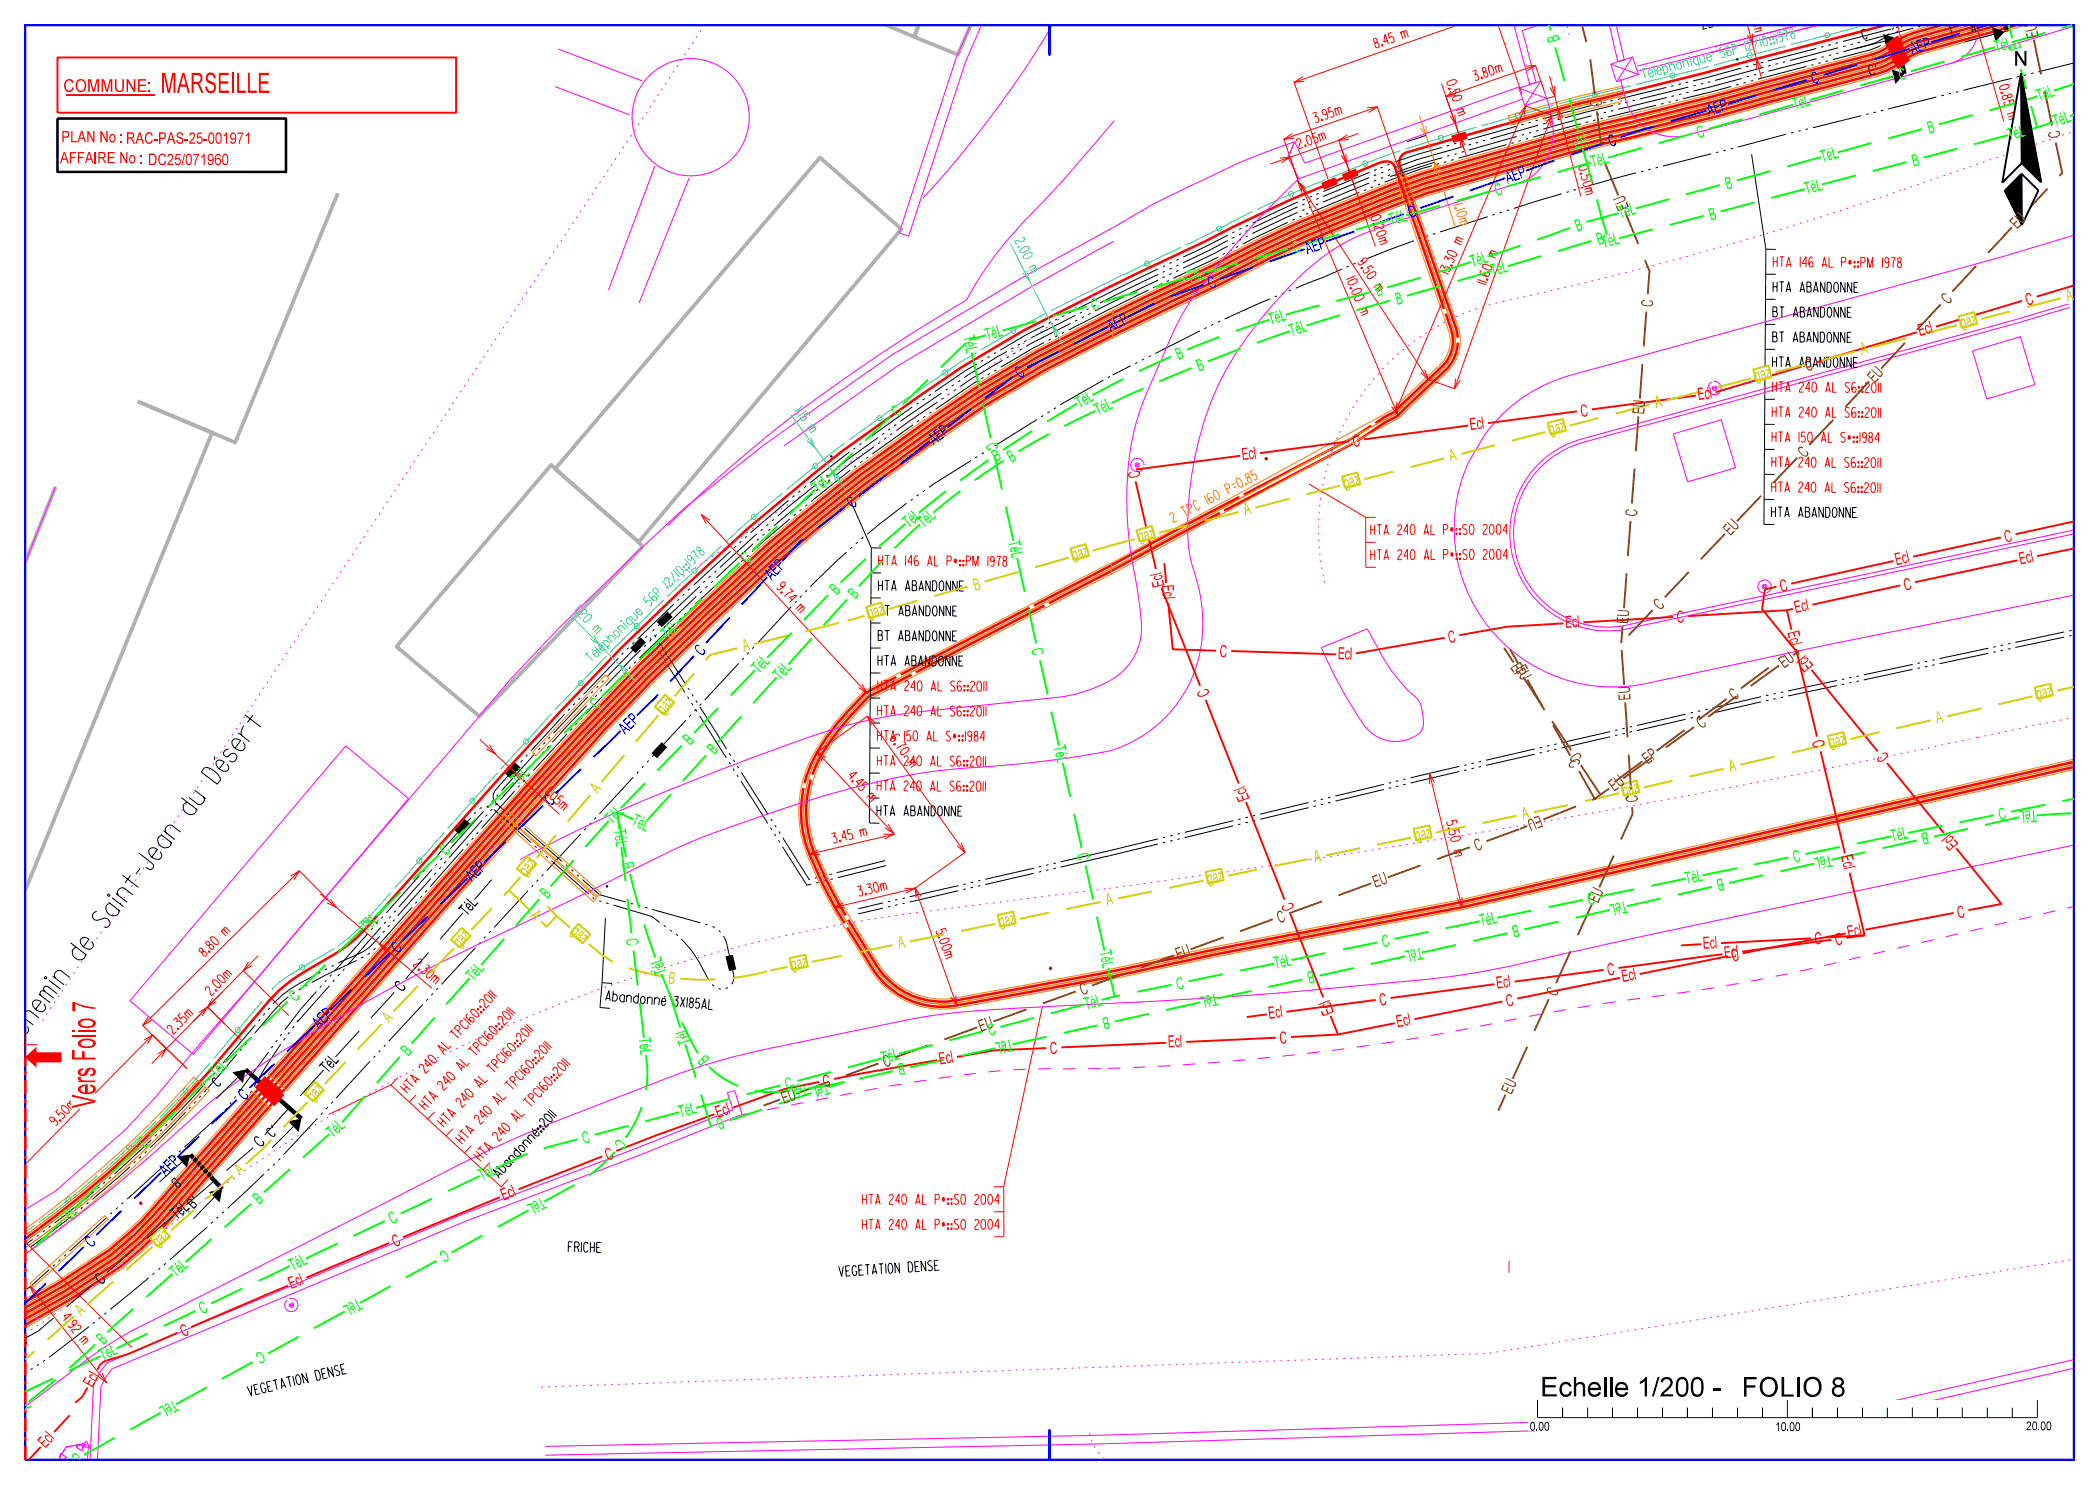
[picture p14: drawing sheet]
<svg xmlns="http://www.w3.org/2000/svg" width="420mm" height="297mm" viewBox="0 0 420 297" stroke-linecap="round" stroke-linejoin="round" font-family="sans-serif">
<defs><g id="words">
<text font-size="4.1" fill="#f00" x="32.2" y="18.6">MARSEILLE</text>
<g font-size="4">
<text x="43.5" y="156.8" transform="rotate(-53 43.5 156.8)">Dé s e r t</text>
<text x="38.4" y="163.5" transform="rotate(-53 38.4 163.5)">d u</text>
<text x="21.3" y="185.8" transform="rotate(-53 21.3 185.8)">Sa in t - J e a n</text>
<text x="16.2" y="192.5" transform="rotate(-53 16.2 192.5)">d e</text>
<text x="308.2" y="279.3">Echelle 1/200 - FOLIO 8</text>
</g>
<text font-size="4" fill="#f00" x="5" y="207.1" transform="rotate(-53 5 207.1)">Ch e min</text>
<text font-size="3" x="402.9" y="13.1">N</text>
<text font-size="2.6" fill="#f00" x="12.6" y="18.4">COMMUNE:</text>
<g font-size="2.3" fill="#f00">
<text x="12.3" y="28.5">PLAN No :RAC-PAS-25-001971</text>
<text x="12" y="32.7">AFFAIRE No :DC25/071960</text>
</g>
<g font-size="2">
<text x="340.8" y="5.8" transform="rotate(-14 340.8 5.8)">225</text>
<text x="372.9" y="7.9" transform="rotate(-14 372.9 7.9)">C</text>
<text x="394.6" y="6.6" transform="rotate(-14 394.6 6.6)">A</text>
<text x="374.3" y="15.1" transform="rotate(-14 374.3 15.1)">C'</text>
<text x="354.8" y="58.4">HTA A</text>
<text x="361.6" y="58.4">BANDONN</text>
<text x="371" y="58.5">E</text>
<text x="354.7" y="63.4">BT ABA</text>
<text x="362.9" y="63.4">NDONNE</text>
<text x="354.7" y="68.4">BT ABA</text>
<text x="362.9" y="68.4">N</text>
<text x="364.2" y="68.4">DONNE</text>
<text x="364.2" y="73.4">NDONNE</text>
<text x="354.5" y="103.4">HTA ABA</text>
<text x="364" y="103.5">N</text>
<text x="365.3" y="103.5">DONN</text>
<text x="370.7" y="103.5">E</text>
<text x="175.8" y="118.1">HTA A</text>
<text x="182.5" y="118.1">BANDON</text>
<text x="190.6" y="118.2">N</text>
<text x="192" y="118.2">E</text>
<text x="181.2" y="123.1">BANDONNE</text>
<text x="175.7" y="128.1">BT ABA</text>
<text x="183.9" y="128.2">NDONNE</text>
<text x="175.7" y="133.1">HTA ABA</text>
<text x="185.2" y="133.2">NDONNE</text>
<text x="175.5" y="163.1">HTA ABA</text>
<text x="185" y="163.2">NDONNE</text>
<text x="121.2" y="200.1" transform="rotate(5 121.2 200.1)">Ab a n d o n n é</text>
<text x="134.8" y="201.3" transform="rotate(5 134.8 201.3)">3X185AL</text>
<text x="43.7" y="217.4" transform="rotate(-45 43.7 217.4)">C</text>
<text x="54.6" y="227.5" transform="rotate(-45 54.6 227.5)">C'</text>
<text x="103.5" y="224.4" transform="rotate(-47 103.5 224.4)">AL TPC160 : 20</text>
<text x="96.2" y="232.2" transform="rotate(-47 96.2 232.2)">HTA 240</text>
<text x="34.9" y="235.6" transform="rotate(138 34.9 235.6)">B</text>
<text x="99.9" y="235.6" transform="rotate(-47 99.9 235.6)">Ab a n d o n n é : 20</text>
<text x="38.8" y="241.7" transform="rotate(-46 38.8 241.7)">B'</text>
<text x="113.7" y="250.4" transform="rotate(1 113.7 250.4)">FRICHE</text>
<text x="167.9" y="255.3" transform="rotate(-4 167.9 255.3)">VEGETATION DENSE</text>
<text x="49.9" y="279.3" transform="rotate(-13 49.9 279.3)">VEGETATION DENSE</text>
</g>
<g font-size="2" fill="#f00">
<text x="349.6" y=".7" transform="rotate(75 349.6 .7)">0 .60 m</text>
<text x="275.3" y="9.7" transform="rotate(-19 275.3 9.7)">8.45</text>
<text x="280.7" y="7.8" transform="rotate(-19 280.7 7.8)">m</text>
<text x="289.4" y="16.4" transform="rotate(71 289.4 16.4)">0 .50</text>
<text x="295.2" y="16.2" transform="rotate(-19 295.2 16.2)">3.80 m</text>
<text x="400" y="17.2" transform="rotate(74 400 17.2)">0 .85</text>
<text x="291.4" y="22.1" transform="rotate(71 291.4 22.1)">m</text>
<text x="401.6" y="22.9" transform="rotate(74 401.6 22.9)">m</text>
<text x="260" y="29.8" transform="rotate(-19 260 29.8)">2.0</text>
<text x="263.1" y="28.7" transform="rotate(-19 263.1 28.7)">5m</text>
<text x="263.3" y="24.6" transform="rotate(-19 263.3 24.6)">3.95m</text>
<text x="315.8" y="33.4" transform="rotate(75 315.8 33.4)">0 .50 m</text>
<text x="274.2" y="43.4" transform="rotate(71 274.2 43.4)">0 .20 m</text>
<text x="271.6" y="52.5" transform="rotate(57 271.6 52.5)">9.50</text>
<text x="292.4" y="48.9" transform="rotate(-67 292.4 48.9)">m</text>
<text x="299.3" y="51.6" transform="rotate(-70 299.3 51.6)">m</text>
<text x="354.8" y="53.4">HTA 16 AL P*:P</text>
<text x="360.7" y="53.4">4</text>
<text x="371.7" y="53.5">:M</text>
<text x="377.1" y="53.5">9</text>
<text x="269.4" y="55.9" transform="rotate(67 269.4 55.9)">10 .0</text>
<text x="270.9" y="59.5" transform="rotate(67 270.9 59.5)">0</text>
<text x="289.8" y="54.9" transform="rotate(-67 289.8 54.9)">13.30</text>
<text x="272" y="62.1" transform="rotate(67 272 62.1)">m</text>
<text x="354.7" y="73.4">HTA ABA</text>
<text x="354.6" y="83.4">HTA 240 AL S6:2</text>
<text x="354.6" y="78.4">HTA 240 AL S6:2</text>
<text x="372.5" y="83.5">:01</text>
<text x="372.5" y="78.5">:01</text>
<text x="354.6" y="88.4">HTA 10 A</text>
<text x="360.4" y="88.4">5</text>
<text x="365.8" y="88.5">L S*:9</text>
<text x="371.5" y="88.5">:</text>
<text x="372.2" y="88.5">184</text>
<text x="354.5" y="93.4">HTA 240 AL S6:2</text>
<text x="372.4" y="93.5">:01</text>
<text x="354.5" y="98.4">HTA 240 AL S6:2</text>
<text x="372.4" y="98.5">:01</text>
<text x="274.3" y="107">HTA 240 AL P*:S</text>
<text x="292" y="106.9">:O 2004</text>
<text x="175.8" y="113.1">HTA</text>
<text x="181.2" y="113.1">16 A</text>
<text x="181.7" y="113.1">4</text>
<text x="187" y="113.2">L P*:P</text>
<text x="198.1" y="113.2">9</text>
<text x="274.3" y="112">HTA 240 AL P*:S</text>
<text x="292" y="111.9">:O 2004</text>
<text x="155.3" y="117.6" transform="rotate(47 155.3 117.6)">9.74</text>
<text x="159.2" y="121.8" transform="rotate(47 159.2 121.8)">m</text>
<text x="175.6" y="143.1">HTA 240 AL S6:2</text>
<text x="175.6" y="138.1">HTA 240 AL S6:2</text>
<text x="193.5" y="143.2">:01</text>
<text x="193.5" y="138.2">:01</text>
<text x="175.6" y="148.1">HTA 10 A</text>
<text x="178" y="147.7" transform="rotate(54 178 147.7)">6.70</text>
<text x="181.4" y="148.2">5</text>
<text x="186.8" y="148.2">L S*:9</text>
<text x="192.5" y="148.2">:</text>
<text x="193.2" y="148.2">184</text>
<text x="169.5" y="155.4" transform="rotate(47 169.5 155.4)">4.45</text>
<text x="175.5" y="153.1">HTA 240 AL S6:2</text>
<text x="181.5" y="152.6" transform="rotate(54 181.5 152.6)">m</text>
<text x="193.4" y="153.2">:01</text>
<text x="110.9" y="160.5" transform="rotate(43 110.9 160.5)">5m</text>
<text x="173.4" y="159.5" transform="rotate(47 173.4 159.5)">m</text>
<text x="175.5" y="158.1">HTA 240 AL S6:2</text>
<text x="193.4" y="158.2">:01</text>
<text x="172.4" y="167.4" transform="rotate(-13 172.4 167.4)">m</text>
<text x="289.4" y="164.4" transform="rotate(76 289.4 164.4)">5.50</text>
<text x="166.8" y="168.7" transform="rotate(-13 166.8 168.7)">3.45</text>
<text x="290.8" y="170.2" transform="rotate(76 290.8 170.2)">m</text>
<text x="172" y="179.3" transform="rotate(-13 172 179.3)">3.30 m</text>
<text x="41" y="191.4" transform="rotate(-45 41 191.4)">8.80</text>
<text x="45.3" y="187.2" transform="rotate(-45 45.3 187.2)">m</text>
<text x="187.2" y="186.2" transform="rotate(71 187.2 186.2)">5.0</text>
<text x="188.4" y="189.4" transform="rotate(71 188.4 189.4)">0 m</text>
<text x="44.7" y="196.8" transform="rotate(-45 44.7 196.8)">0 m</text>
<text x="42.3" y="199.2" transform="rotate(-45 42.3 199.2)">2.0</text>
<text x="34.7" y="206.9" transform="rotate(-45 34.7 206.9)">2.35m</text>
<text x="92.5" y="214.2" transform="rotate(-47 92.5 214.2)">AL TPC160 : 20</text>
<text x="81.5" y="218.6" transform="rotate(-47 81.5 218.6)">HTA 240</text>
<text x="96.1" y="217.6" transform="rotate(-47 96.1 217.6)">AL TPC160 : 20</text>
<text x="99.8" y="221" transform="rotate(-47 99.8 221)">AL TPC160 : 20</text>
<text x="11.2" y="225.2" transform="rotate(-45 11.2 225.2)">9.50 m</text>
<text x="85.2" y="222" transform="rotate(-47 85.2 222)">HTA 240</text>
<text x="88.9" y="225.4" transform="rotate(-47 88.9 225.4)">HTA 240</text>
<text x="92.5" y="228.8" transform="rotate(-47 92.5 228.8)">HTA 240</text>
<text x="172.5" y="240.9">HTA 240 AL P*::SO 2004</text>
<text x="172.5" y="245.9">HTA 240 AL P*::SO 2004</text>
<text x="12.3" y="263.6" transform="rotate(52 12.3 263.6)">4.92</text>
<text x="15.9" y="268.1" transform="rotate(52 15.9 268.1)">m</text>
</g>
<g font-size="2" fill="#0ff">
<text x="344.4" y="11.6" transform="rotate(-15 344.4 11.6)">56P</text>
<text x="349.5" y="10.2" transform="rotate(-15 349.5 10.2)">12/ 10 ::1978</text>
<text x="328.8" y="15.8" transform="rotate(-15 328.8 15.8)">Té lé p h o n iq u e</text>
<text x="203" y="48.2" transform="rotate(63 203 48.2)">2.0</text>
<text x="204.5" y="51.2" transform="rotate(63 204.5 51.2)">0</text>
<text x="205.8" y="53.6" transform="rotate(63 205.8 53.6)">m</text>
<text x="133.8" y="117.6" transform="rotate(-44 133.8 117.6)">12/ 10 : 1978</text>
<text x="114.8" y="122.3" transform="rotate(46 114.8 122.3)">1.20</text>
<text x="118.5" y="126" transform="rotate(46 118.5 126)">m</text>
<text x="130.1" y="121.3" transform="rotate(-44 130.1 121.3)">56P</text>
<text x="118.4" y="132.5" transform="rotate(-44 118.4 132.5)">Té lé p h o n iq u e</text>
</g>
<g font-size="2" fill="#ff7f00">
<text x="290.9" y="41.2" transform="rotate(72 290.9 41.2)">1.10 m</text>
<text x="245.9" y="98.8" transform="rotate(-28 245.9 98.8)">P=0 .85</text>
<text x="234.8" y="104.5" transform="rotate(-28 234.8 104.5)">2</text>
<text x="237.1" y="103.4" transform="rotate(-28 237.1 103.4)">TPC 160</text>
</g>
<g font-size="2" fill="#0f0">
<text x="274.9" y="57.5" transform="rotate(57 274.9 57.5)">m</text>
<text x="297.4" y="57" transform="rotate(-70 297.4 57)">11.60</text>
<text x="88.8" y="210.8" transform="rotate(-47 88.8 210.8)">AL TPC160 : 20</text>
</g>
<g font-size="2" fill="#00d2d2">
<text x="159.1" y="82.4" transform="rotate(54 159.1 82.4)">1.15</text>
<text x="161.5" y="85.7" transform="rotate(54 161.5 85.7)">m</text>
</g>
<g font-size="2" fill="#d2d200">
<text x="175.7" y="123.1">BT A</text>
<text x="82.7" y="193.2" transform="rotate(40 82.7 193.2)">2.30 m</text>
</g>
<text font-size="2" fill="#00f" x="109" y="158.8" transform="rotate(43 109 158.8)">1.0</text>
<g font-size="1.8">
<text x="306.1" y="286.1">0.00</text>
<text x="355.2" y="286.2">10.00</text>
<text x="405.4" y="286">20.00</text>
</g>
</g></defs>
<g fill="none" stroke="#000" stroke-width=".2">
<path d="M5 5h410v287h-410zM210 5v6.1M333.4 17.5l-9.7 2.4M333.5 19.5l-9.7 2.4M334.9 17.1l-.5 .1M335 19.2l-.5 .1M335.8 20l-.5 .1M336.3 16.8l-.5 .1M336.4 18.8l-.4 .1M337.8 16.4l-.5 .1M337.9 17.4l-9.7 2.4M337.9 18.4l-.5 .2"/>
<path d="M339.3 17.1l-.5 .1M340.8 16.7l-.5 .1M346.5 17.3l-9.7 2.5M347.9 16.9l-.5 .1M348.4 13.6l-9.6 2.6M348.5 15.7l-9.7 2.5M349.4 16.5l-.5 .1M349.9 13.2l-.5 .2M350 15.3l-.5 .1M350.8 16.1l-.5 .1M351.3 12.8l-.5 .2M351.4 14.9l-.5 .1"/>
<path d="M352.8 12.4l-.5 .2M352.8 13.5l-9.6 2.6M352.9 14.5l-.5 .1M354.3 13.1l-.5 .1M355.7 12.7l-.5 .1M357.2 12.3l-.5 .2M361.4 13.3l-9.6 2.5M362.9 12.9l-.5 .1M363.4 9.7l-9.7 2.5M363.5 11.7l-9.7 2.5M364.3 12.6l-.4 .1M364.9 9.3l-.5 .1"/>
<path d="M364.9 11.4l-.4 .1M365.8 12.2l-.5 .1M366.3 8.9l-.5 .2M366.4 11l-.5 .1M367.8 8.5l-.5 .2M367.8 9.6l-9.6 2.5M367.9 10.6l-.5 .1M369.3 9.2l-.5 .1M370.7 8.8l-.4 .1M372.2 8.4l-.5 .2M376.3 9.1l-2.1 .9-7.5 1.9M377.6 8.3l-.4 .3"/>
<path d="M378 6.7a8.6 8.6 0 0 1-4 2.3l-5.2 1.3M378.4 5.8l-9.6 2.5M378.7 7.3l-.3 .4M379 5.6l-.4 .3M379.7 6.2l-.3 .4M379.9 5.4l-.5 .1M380.9 5l-.5 .5M381.3 5l-.5 .1M382.8 5.6l-9.6 2.6M384.3 5.3l-.5 .1M387.5 19.4l-9.7 2.4M389 19l-.5 .2"/>
<path d="M390.1 5l.5 1.9M390.4 18.7l-.5 .1M391.9 18.3l-.5 .1M402.6 15.7l-9.7 2.4M404 15.3l-.5 .1M405.4 15l-.4 .1M406.9 14.6l-.5 .1M415 12.6l-7.1 1.8M261.1 39.8l-.5 .2M262.5 39.3l-.5 .1M263.8 39.7l-.5 .2M263.9 38.7l-.5 .2"/>
<path d="M272 38.5l-9.3 3.8M273.4 37.9l-.5 .2M274 36.6l-9.3 3.8M274 35.5l-9.3 3.8M274 34.5l-9.2 3.8M274.7 37.4l-.4 .1M275.3 36.1l-.4 .1M275.4 35l-.5 .1M275.4 33.9l-.4 .2M276.2 36.8l-.5 .2M276.6 33.4l-.4 .2M276.8 35.5l-.5 .2"/>
<path d="M276.8 34.4l-.5 .2M278 32.8l-.4 .3M278.2 35l-.5 .1M278.2 33.9l-.5 .2M283.4 32l-4.3 1.5M285.3 27.1l-3.7 1.2M286.5 33.2l-1.9 .5-7.5 2.7M287.1 32.5l-8.9 2.8M288 32.7l-.5 .2M288.5 29.5l-4.6 1.3-4.9 1.7M288.6 31.5a69.5 69.5 0 0 0-9.5 3.1M289.4 32.3l-.5 .2"/>
<path d="M289.9 29.1l-.4 .1M290 31.1l-.4 .2M290.9 31.9l-.5 .2M291.4 28.7l-.5 .1M291.5 30.7l-.5 .2M292.8 28.3l-.5 .1M292.9 29.3l-9.6 2.7M292.9 30.3l-.4 .1M294.4 28.9l-.5 .1M295.8 28.5l-.5 .1M297.2 28l-.4 .2M301.4 28.9l-9.6 2.7"/>
<path d="M302.9 28.5l-.5 .2M303.4 25.3l-9.6 2.7M303.5 27.3l-9.6 2.7M304.3 28.1l-.5 .2M304.9 24.9l-.5 .1M304.9 26.9l-.4 .2M305.8 27.7l-.5 .1M306.3 24.4l-.5 .2M306.4 26.5l-.5 .1M307.7 24l-.4 .2M307.8 25l-9.6 2.8M307.8 26.1l-.5 .1"/>
<path d="M309.2 24.7l-.4 .1M310.7 24.2l-.5 .2M312.1 23.8l-.5 .2M312.5 38.8l-9.6 2.9M313.9 38.3l-.5 .2M315.3 37.9l-.4 .2M316.4 24.8l-9.7 2.6M317.8 24.4l-.5 .1M318.3 21.1l-9.6 2.7M318.5 23.2l-9.7 2.6M319.3 24l-.5 .1M319.8 20.8l-.5 .1"/>
<path d="M319.9 22.8l-.5 .1M320.7 23.6l-.4 .2M321.3 20.4l-.5 .2M321.3 22.5l-.4 .1M322.7 20.1l-.5 .1M322.8 21.1l-9.7 2.5M322.8 22.1l-.5 .1M324.2 20.7l-.4 .1M325.7 20.4l-.5 .1M327.2 20l-.5 .1M327.4 34.6l-9.7 2.6M328.8 34.2l-.4 .1"/>
<path d="M330.3 33.8l-.5 .2M331.4 21.1l-9.7 2.3M331.8 33.5l-.5 .1M332.9 20.7l-.5 .1M334.3 20.4l-.5 .1M342.4 30.8l-9.7 2.4M343.9 30.4l-.5 .1M345.3 30l-.5 .2M346.8 29.7l-.5 .1M350.5 30.9l2.8 18.9M357.4 26.8l-9.7 2.6M358.9 26.5l-.5 .1"/>
<path d="M360.3 26.1l-.5 .1M361.8 25.8l-.5 .1M372.5 23.1l-9.7 2.4M373.9 22.8l-.5 .1M375.4 22.4l-.5 .1M376.8 22l-.5 .2M229.8 58l-16 8M231.2 57.4l-.5 .2M231.7 53.8l-17.9 8.8M231.7 54.9l-11.6 5.7M231.7 56l-12.6 6.2M232.5 56.7l-.4 .2"/>
<path d="M233.1 54.3l-.4 .2M233.1 55.3l-.5 .3M233.1 53.1l-.4 .2M233.9 56.1l-.5 .2M234.5 53.6l-.5 .2M234.5 52.5l-.5 .2M234.5 54.7l-.5 .2M235.8 54.1l-.5 .2M235.8 53l-.4 .2M235.8 51.9l-.4 .2M243.8 51.4l-9 4.3M245.1 50.7l-.4 .2"/>
<path d="M245.7 48.1l-9 4.5M245.7 49.2l-2.4 1.3-6.6 3.2M245.7 47l-9 4.4M246.5 50l-.5 .2M247 46.4l-.4 .2M247 47.4l-.4 .3M247 48.6l-.4 .2M247.8 49.3l-.5 .2M248.4 46.7l-.5 .3M248.4 47.9l-.5 .2M248.4 45.7l-.5 .2M249.7 46.1l-.5 .2"/>
<path d="M249.7 47.2l-.5 .2M249.7 45l-.4 .3M254.2 59.8l-9.2 4M255.6 59.2l-.5 .2M257 58.6l-.5 .2M257.7 44.4l-9 4.4M258.3 58l-.4 .2M259 43.8l-.4 .3M259.6 42.5l-9 4.2M259.6 41.4l-9 4.2M259.7 40.4l-9.1 4.2M260.4 43.2l-.4 .2"/>
<path d="M261 40.8l-.4 .2M261 41.9l-.5 .2M261.8 42.7l-.5 .2M262.4 40.2l-.5 .2M262.4 41.3l-.5 .2M263.8 40.8l-.5 .2M268.5 53.8l-3.7 1.7-5.5 2.1M269.9 53.2l-.5 .2M271.3 52.6l-.5 .2M282.9 48.2l-9.3 3.5M284.3 47.7l-.4 .1M285.8 47.2l-.5 .1"/>
<path d="M287.2 46.7l-.5 .1M297.7 43.4l-9.6 3M299.1 42.9l-.5 .1M300.5 42.4l-.5 .2M301.9 42l-.4 .2M353.3 59.9h2M353.3 54.9h2M353.3 49.8l2.1 .1M353.3 49.8l-.3 55.1h2M185 79.7l-.4 .3M186.3 78.9l-.5 .3M188.4 78.6l-8.2 5.7"/>
<path d="M188.8 79.6l-.5 .3M189.6 77.8l-.4 .3M190 78.7l-.4 .3M190.9 76.9l-.4 .3M191.2 77.9l-.4 .3M192.1 76.1l-.4 .3M195.4 72.8l-2.3 1.4-6 4.1M195.5 76.3l-8.3 5.5M196.7 72l-.4 .3M196.8 75.5l-.4 .2M198 71.3l-.4 .2M198.1 74.7l-.5 .3"/>
<path d="M199.3 70.5l-.4 .3M199.4 74l-.5 .2M200.6 72.1l-6.4 3.7-2.1 1.5M201.5 70.3l-8.6 5.2M201.9 71.3l-.5 .3M202.8 69.6l-.5 .2M203.2 70.6l-.5 .2M204.1 68.8l-.5 .3M204.5 69.8l-.5 .3M205.4 68.1l-.5 .2M208.9 68.5l-2.1 1.1-6.6 3.8M208.9 65.2l-3.6 1.8-5.1 3"/>
<path d="M210.2 64.4l-.4 .3M210.3 67.8l-.5 .2M211.6 63.8l-.5 .2M211.6 67.1l-.5 .3M212.9 63.1l-.4 .2M212.9 66.5l-.4 .2M214.2 64.7l-8.9 4.6M215.2 63.1l-8.9 4.5M215.5 64l-.4 .2M216.5 62.4l-.4 .2M216.9 63.4l-.5 .2M217.8 61.7l-.4 .2"/>
<path d="M218.2 62.6l-.4 .3M219.2 61.1l-.4 .2M220.8 76l-8.7 5M222.1 75.3l-.4 .2M226.2 73.2l-3.6 1.8M227.6 72.5l-.4 .2M228.9 71.8l-.4 .2M230.3 71.2l-.5 .2M240.1 66.2l-8.9 4.5M241.4 65.5l-.4 .3M242.8 64.9l-.5 .2M244.2 64.2l-.5 .2"/>
<path d="M353.1 79.9h2M353.2 74.9h2M353.2 69.8l2 .1M353.2 64.9h2M159 99.1l-.4 .3M160.1 98.2l-.4 .3M161.3 97.2l-.4 .3M162.6 98.8l-7.7 6.4M163.3 96.9l-7.7 6.3M163.7 97.9l-.4 .2M164.5 95.9l-.4 .3M164.9 96.9l-.4 .3"/>
<path d="M165.7 95l-.4 .3M166.1 96l-.4 .3M166.9 94l-.4 .4M169.9 90.4l-7.8 6.2M170.1 94l-7.8 6.3M171.2 89.6l-.5 .2M171.3 93.2l-.4 .2M172.4 88.7l-.4 .3M172.5 92.3l-.4 .3M173.6 87.8l-.4 .3M173.7 91.4l-.3 .3M174.9 89.4l-4.6 3.3-3.4 2.7"/>
<path d="M175.7 87.5l-8.1 5.9M176.1 88.5l-.4 .3M176.9 86.6l-.4 .3M177.3 87.6l-.4 .3M178.1 85.8l-.4 .2M178.5 86.7l-.4 .3M179.4 84.9l-.5 .3M182.5 81.4l-8.1 5.8M182.6 99.8l-.4 .3M182.7 85l-8.1 5.8M183.8 80.6l-.4 .3M183.8 98.9l-.4 .3"/>
<path d="M183.9 84.1l-.4 .3M185.1 98.1l-.5 .3M185.1 83.3l-.4 .2M186.4 82.4l-.4 .3M187.5 80.4l-8.2 5.7M194.3 92.1l-8.4 5.4M195.6 91.3l-.4 .3M196.9 90.5l-.4 .3M198.2 89.7l-.5 .3M207.5 83.9l-8.5 5.3M208.7 83.1l-.4 .3M210 82.3l-.4 .3"/>
<path d="M211.3 81.5l-.4 .3M353 99.9h2M353 94.9h2M353.1 89.9h2M353.1 84.9h2M135.9 119.8l-.4 .4M136.9 118.8l-.3 .3M138 117.7l-.3 .4M139.3 119.3l-7.2 6.9M140 117.3l-7.2 6.8M140.4 118.2l-.3 .4M142.6 116.2l-.3 .4"/>
<path d="M143.3 114.2l-.4 .3M146.2 110.3l-7.4 6.7M146.5 114.1l-7.4 6.8M147.2 109.3l-.3 .3M147.6 113.1l-.4 .3M148.3 108.2l-.3 .4M148.7 112l-.4 .4M149.4 107.2l-.3 .4M149.8 111l-.4 .4M150.7 108.8l-7.3 6.8M151.4 106.8l-7.4 6.7M151.8 107.8l-.4 .3"/>
<path d="M152.6 105.8l-.4 .3M153 106.8l-.4 .3M153.7 104.8l-.3 .4M154.1 105.8l-.4 .3M154.9 103.9l-.4 .3M157.8 100.1l-7.6 6.4M158 103.8l-7.5 6.5M159.2 102.8l-.4 .3M160.4 101.9l-.4 .3M161.5 118.1l-.4 .3M161.5 100.9l-.4 .3M169.4 110.5l-7.3 6.8"/>
<path d="M170.3 100.4l4 9.2M170.5 109.4l-.4 .4M171.6 108.4l-.4 .4M172.8 107.5l-.4 .3M174.3 119.6h1.9M174.3 114.6h2M174.3 109.6l-.3 55h2M174.3 109.6h2M181.4 100.6l-7.9 6.3M116.1 139.6l-.4 .3M117.6 139.3l-6.8 7.3M118.6 138.3l-.3 .3"/>
<path d="M119.5 139l-.4 .3M119.7 137.2l-.4 .3M120.5 137.9l-.4 .4M120.8 136.1l-.4 .4M123.7 131.7l-6.9 7.2M124.1 135.6l-6.9 7.2M125.2 134.5l-.4 .3M126.2 133.4l-.4 .4M128.2 130l-7 7.2M128.4 128.3l-7 7.1M130.1 127.5l.3 .4M130.3 127.9l-.3 .4"/>
<path d="M130.9 128.8l.3 .4M131 127l.2 .5M131 125.9l-.4 .3M131.4 126.9l-.3 .3M131.7 130l5.4 8.5M131.8 128.3l5.3 8.4M132 124.8l-.3 .4M134.2 123.4l-1.8 1.7-.1-.2 1.8-1.7-.2-.2-1.8 1.7-.2-.1 1.8-1.8-.1-.1-1.8 1.7M134.8 120.9l-7.2 6.9M135.1 124.7l-7.1 6.9M136.2 123.6l-.3 .4M137.3 122.6l-.4 .3"/>
<path d="M137.6 139.3l.2 .5M137.7 137.6l.2 .4M138.4 121.6l-.4 .3M138.5 138.8l.2 .5M147.8 132.7l-6.8 7.3M148.8 131.6l-.3 .3M149.8 130.5l-.3 .3M150.8 129.4l-.3 .3M158.3 121.3l-6.7 7.4M174.1 139.6h2M174.2 134.6h2M174.2 129.6h2"/>
<path d="M174.2 124.6h2M352.4 139.3l-9.7 2.3M353.9 139l-.5 .1M355.3 139.7l-.5 .1M355.3 138.7l-.4 .1M356.8 139.4l-.5 .1M356.8 138.4l-.5 .1M367.6 137.1l-9.8 2.1M367.6 136.1l-9.8 2.1M369 136.8l-.5 .1M369 135.8l-.5 .1M370.5 136.5l-.5 .1"/>
<path d="M370.5 135.5l-.5 .1M372 136.2l-.5 .1M372 135.2l-.5 .1M382.7 133.9l-9.8 2.1M382.7 132.9l-9.8 2.1M384.2 133.6l-.5 .1M384.2 132.6l-.5 .1M385.7 133.3l-.5 .1M385.7 132.3l-.5 .1M387.1 131.9l-.5 .1M387.1 133l-.5 .1M397.9 130.7l-9.8 2"/>
<path d="M397.9 129.6l-9.8 2.1M399.3 130.3l-.4 .2M399.3 129.3l-.4 .1M400.8 130l-.5 .1M400.8 129l-.5 .1M402.3 129.7l-.5 .1M402.3 128.7l-.5 .1M413 127.4l-9.7 2.1M413 126.4l-9.7 2.1M414.5 127.1l-.5 .1M414.5 126.1l-.5 .1M99.7 158.9l-.3 .4"/>
<path d="M102.5 154.3a23.2 23.2 0 0 0-3.8 4.4v.7a4.3 4.3 0 0 0 2.1 2.6M103 158.2l-6.7 7.5M103.5 153.2l-.3 .3M103.8 153.5l-1.6 1.9-.2-.2 1.6-1.9-.1-.1-1.7 1.8-.2-.1 1.7-1.9-.2-.1-1.7 1.8M104 157.1l-.4 .4M104.5 152l-.3 .4M105 156l-.3 .4M105.6 151l-.4 .3M106 154.9l-.3 .4M106.8 152.5l-6.7 7.4M107.1 150.7l-6.7 7.4M107.8 151.4l-.3 .4"/>
<path d="M108.1 149.6l-.4 .4M108.8 150.3l-.3 .4M109.1 148.5l-.4 .4M109.9 149.2l-.4 .4M110.1 147.4l-.4 .3M113 142.8l-6.8 7.4M113.5 146.8l-6.8 7.4M114 141.7l-.3 .4M114.4 145.7l-.3 .3M115 140.7l-.3 .3M115.5 144.6l-.4 .4M116.5 143.5l-.3 .4"/>
<path d="M117.4 141.1l-6.9 7.3M118.4 140.1l-.4 .3M126.7 155.4l-6.8 7.4M127.7 154.3l-.3 .4M128.8 153.2l-.4 .4M129.8 152.1l-.3 .4M133.1 149.5l-1.7 1.8-.1-.2 1.7-1.8-.2-.2-1.7 1.9-.2-.2 1.7-1.9-.2-.1-1.7 1.8M137.3 144l-6.8 7.4M138.3 142.9l-.4 .4M138.4 140.6l.2 .4M139.2 141.9l.3 .4M139.2 140.1l.3 .4"/>
<path d="M139.3 141.8l-.3 .4M140 143.2l5.3 8.4M140.1 141.4l5.3 8.4M140.3 140.8l-.3 .3M145.9 152.4l.3 .5M145.9 150.7l.3 .4M146.7 153.7l.2 .4M146.8 151.9l.2 .5M147.5 155l.2 .4M147.6 153.2l.2 .4M148.3 156.2l5.3 8.5M148.3 154.5l5.4 8.4"/>
<path d="M174 154.6h2M174.1 149.6h2M174.1 144.6h2M264.8 159.8l-.5 .1M266.2 159.5l-.5 .1M276.9 157.9l-9.7 2.3M276.9 156.9l-9.7 2.3M278.4 157.5l-.5 .2M278.4 156.5l-.5 .1M279.8 157.2l-.5 .1M279.8 156.2l-.5 .1M281.3 155.8l-.5 .1"/>
<path d="M281.3 156.8l-.5 .1M292 154.3l-9.7 2.3M292 153.3l-9.7 2.3M293.4 153l-.4 .1M293.4 154l-.5 .1M294.9 153.6l-.5 .1M294.9 152.6l-.5 .1M296.4 152.3l-.5 .1M296.4 153.3l-.5 .1M307.1 150.8l-9.7 2.3M307.1 149.8l-9.7 2.2M308.5 149.5l-.4 .1"/>
<path d="M308.5 150.5l-.5 .1M310 150.1l-.5 .2M310 149.1l-.5 .1M311.5 149.8l-.5 .1M311.5 148.8l-.5 .1M322.2 147.4l-9.7 2.2M322.2 146.3l-9.7 2.3M323.6 147l-.4 .1M323.7 146l-.5 .1M325.1 146.7l-.5 .1M325.1 145.6l-.5 .2M326.6 146.3l-.5 .1"/>
<path d="M326.6 145.3l-.5 .1M337.3 143.9l-9.7 2.2M337.3 142.8l-9.7 2.3M338.7 143.5l-.4 .1M338.8 142.5l-.5 .1M340.2 143.2l-.5 .1M340.2 142.2l-.5 .1M341.7 142.8l-.5 .1M341.7 141.8l-.5 .1M352.4 140.4l-9.7 2.2M353.9 140l-.5 .2M83.9 175.1l-6.6 7.5"/>
<path d="M84.4 179.2l-.3 .4M84.9 174l-.3 .4M85.4 178.1l-.3 .4M85.9 172.9l-.3 .3M86.2 175.7l-6.6 7.5M86.5 173.9l-6.7 7.5M86.9 171.8l-.3 .3M87.2 174.6l-.3 .3M87.5 172.8l-.4 .3M88.2 173.4l-.3 .4M88.4 171.6l-.3 .4M89.2 172.3l-.3 .4"/>
<path d="M89.4 170.5l-.3 .4M92.7 169.8l-6.6 7.5M93.7 168.7l-.3 .4M93.7 164.8l-1.6 1.9-.2-.2 1.7-1.9-.2-.1-1.7 1.9-.2-.2 1.7-1.9-.2-.2-1.7 1.9M94.2 163.5l-6.6 7.5M94.7 167.6l-.3 .4M95.2 162.4l-.3 .4M95.7 166.5l-.3 .3M96.4 161.5l-.4 .2M96.5 164l-6.6 7.6M96.7 162.3l-6.6 7.5M97.4 161.4l.5 .1"/>
<path d="M97.5 162.9l-.3 .4M97.7 161.1l-.3 .4M98.5 161.8l-.4 .4M98.7 160l-.3 .4M98.8 161.9l7.5 6.6M99.4 160.7l-.3 .4M101.6 162.7l.4 .3M102.7 163.7l.4 .3M103.8 164.7l.4 .3M105 165.7l7.5 6.6M105.7 178.1l-6.8 7.4M106.7 177.1l-.3 .3"/>
<path d="M107 169.2l.4 .3M107.7 176l-.3 .3M108.1 170.2l.4 .3M108.7 174.9l-.3 .3M109.2 171.2l.4 .3M110.3 172.2l7.5 6.6M113.2 172.9l.4 .4M114.3 174l.4 .3M115.5 174.9l.3 .4M116.2 166.8l-6.8 7.3M116.6 175.9l3.4 3.1 5.2 1.4M117.2 165.7l-.3 .3"/>
<path d="M118.3 164.6l-.4 .4M118.6 179.5l.3 .3M119.3 163.5l-.4 .4M154.2 165.5l.2 .4M154.2 163.8l.3 .4M155 166.8l.2 .4M155 165.1l.3 .3M155.8 168.1l.2 .4M155.9 166.3l.2 .4M156.6 169.3l4.9 7.8 .8-.3M156.6 167.6l5.3 8.3h.2M163.5 175.5l-.5 .1"/>
<path d="M163.8 176.5l-.5 .1M165 175.2l-.5 .1M165.2 176.1l-.5 .1M166.4 174.8l-.5 .1M166.7 175.8l-.5 .1M177.1 172.1l-9.7 2.5M177.3 173.1l-9.7 2.4M179.6 179.9l-.5 .1M181.1 179.6l-.5 .1M191.8 178.1l-9.8 2.3M191.8 177.1l-9.8 2.2M193.3 176.8l-.5 .1"/>
<path d="M193.3 177.8l-.5 .1M194.7 177.5l-.5 .1M194.7 176.4l-.5 .2M196.1 177.1l-.4 .1M196.2 176.1l-.5 .1M206.9 174.7l-9.8 2.2M206.9 173.6l-9.8 2.3M208.4 174.3l-.5 .1M208.4 173.3l-.5 .1M209.8 174l-.5 .1M209.8 172.9l-.5 .2M211.3 173.6l-.5 .1"/>
<path d="M211.3 172.6l-.5 .1M231.7 167.8l-19.5 4.6M231.7 168.8l-19.5 4.6M233.2 167.4l-.5 .1M233.2 168.4l-.5 .2M234.6 168.1l-.5 .1M234.6 167.1l-.5 .1M236.1 167.7l-.5 .2M236.1 166.7l-.5 .1M246.8 164.1l-9.7 2.4M246.8 165.2l-9.8 2.3M248.2 164.8l-.4 .1"/>
<path d="M248.2 163.8l-.4 .1M249.7 164.5l-.5 .1M249.7 163.4l-.5 .1M251.1 164.1l-.5 .1M251.1 163.1l-.5 .1M261.8 161.5l-9.7 2.4M261.8 160.5l-9.7 2.3M263.3 161.2l-.5 .1M263.3 160.2l-.5 .1M264.8 160.8l-.5 .1M266.2 160.5l-.5 .1M57.7 199.4a49.6 49.6 0 0 0-6.8 7.3"/>
<path d="M58.9 198.5l-.4 .3M60.2 197.7l-.4 .3M61.5 197l-.4 .2M62.8 195.2a25.5 25.5 0 0 0-8.2 5.6M63.3 198.3l-3.1 3.5-3.2 4.2M64.1 194.4l-.4 .3M64.3 197.2l-.3 .3M65.3 196l-.3 .4M65.4 193.7l-.4 .3M65.9 197.1l-6.5 7.3M66.3 194.9l-.3 .4M66.8 193.1l-.5 .2"/>
<path d="M66.9 196l-.3 .4M67.9 194.9l-.3 .3M68.9 193.7l-.3 .4M71.4 192.1l-6.1 2.8-2.9 1.6M72.7 191.4l-.5 .2M73.6 186.7l-6.6 7.5M74 190.6l-.4 .3M74.6 185.6l-.3 .3M75.1 189.6l-.3 .4M75.6 184.5l-.3 .3M76 187.3a10.5 10.5 0 0 1-4.5 3.6l-3.8 1.7M76.2 185.5l-6.6 7.5"/>
<path d="M76.6 183.3l-.3 .4M76.9 186.2l-.3 .3M77.2 184.4l-.3 .3M77.9 185l-.3 .4M78.2 183.3l-.3 .3M79 183.9l-.4 .4M79.2 182.1l-.4 .4M82.4 181.5l-6.6 7.4M83.4 180.3l-.3 .4M85.6 199.8l-.3 .4M86.6 198.7l-.3 .4M95.1 189.5l-6.8 7.4"/>
<path d="M96.2 188.4l-.4 .4M97.2 187.3l-.4 .4M98.2 186.2l-.3 .4M119.9 180.2l.4 .1M121.1 183.6l-.6 12.9M121.3 180.6l.5 .1M122.7 181l7.7 2.3 1.6 1.2M126.2 180.7l.5 .1M127.6 181.1l.5 .1M129.1 181.5l.5 .1M130.5 181.9l9.7 2.7M132.8 185.1l.4 .3"/>
<path d="M134 186l.4 .3M135.3 186.9l.3 .3M136.3 187.9a19.9 19.9 0 0 1 4.5 6.2l1.2 2M141.1 184.9l.5 .1M142.5 196.9l.4 .3M142.6 185.3l.4 .2M143.8 197.7l.5 .1M143.8 186.1l.4 .3M144.8 187.2l.6 1.5 1.4 6.2a2.38 2.38 0 0 1-.4 1.9M145.7 197.5l-.5 .2M146.4 191.2l.6 2.5h-.2l-.6-2.4-.2 .1 .5 2.4h-.2l-.6-2.4-.2 .1 .5 2.4M176.7 181.6l-5 1.2"/>
<path d="M176.7 180.6l-5 1.1M178.2 181.3l-.5 .1M178.2 180.3l-.5 .1M179.6 180.9l-.5 .2M181 180.6l-.4 .1M40.2 219.2l-.4 .4M41 216.8l-6.8 7.3M42 215.6l-.3 .4M44 213.4l-.4 .4M47.2 219.3l-.3 .4M47.4 210.9l-6.5 7.5M48.4 209.8l-.4 .3"/>
<path d="M49.3 208.6l-.3 .4M49.6 219.5l-.2 .5M50.3 218.2l-.2 .4M50.3 207.5l-.3 .4M51.1 205l-6.5 7.7M52 203.9l-.3 .4M53 202.7l-.3 .4M53.7 210.4l-5.9 8.1M54 201.6l-.3 .4M54.6 209.2l-.3 .4M55.5 208l-.3 .4M56.2 208.8l-3.2 4.8-2.2 3.7"/>
<path d="M56.4 206.8l-.3 .4M57 207.6l-.3 .5M57.9 206.4l-.3 .4M58.8 205.2l-.3 .4M74 212.3l-6.7 7.3M75.1 211.2l-.3 .3M76.1 210.1l-.3 .3M77.1 209l-.3 .3M84.6 200.9l-6.8 7.3M18.8 238.3l-7.9 6.3M19.9 237.4l-.4 .3M21 236.4l-.3 .3"/>
<path d="M22.2 235.4l-.4 .4M26 233.3l-7.5 6.6M27.1 232.3l-.4 .3M28.2 231.3l-.3 .3M29.3 230.3l-.3 .3M30.3 228l-7.4 6.8M31.3 226.9l-.3 .4M32.4 225.9l-.4 .3M32.8 233.1l-7.4 6.8M33.5 224.8l-.4 .4M33.9 232.1l-.3 .3M35.1 231.1l-.4 .4"/>
<path d="M36.2 230.1l-.4 .3M37.1 222.5l-7 7M38.1 221.4l-.3 .4M39.2 220.3l-.4 .4M44.3 222.7l-7.4 6.7M45.4 221.7l-.4 .3M46.3 220.5l-.3 .4M48.2 222.1l-.8 1.6M48.9 220.8l-.2 .5M52.8 234.8l-7.3 6.9M53.9 233.8l-.3 .3M55 232.8l-.4 .3"/>
<path d="M56.1 231.7l-.4 .4M63.5 223.7l-6.8 7.3M64.6 222.5l-.4 .4M65.6 221.4l-.4 .4M66.6 220.3l-.3 .4M5.4 249.9l-.4 .3M6.5 247.9l-1.5 1.1M7.7 247l-.4 .3M9 246.1l-.5 .3M9.8 253.9l-3.8 3.5-1 .6M10.2 245.2l-.5 .3M11 252.9l-.4 .4"/>
<path d="M12.1 251.9l-.4 .4M13.2 250.9l-.4 .3M14.2 243.3l-8 6M15.4 242.4l-.4 .3M16.5 241.4l-.3 .4M17.7 240.5l-.4 .3M21.3 243.5l-7.4 6.8M22.4 242.5l-.3 .3M23.6 241.5l-.4 .4M24.7 240.5l-.4 .3M29.8 255.5l-7.8 6.4M30.9 254.6l-.4 .3"/>
<path d="M32.1 253.6l-.4 .3M33.2 252.7l-.4 .3M41.5 245.4l-7.5 6.6M42.6 244.4l-.4 .3M43.7 243.4l-.4 .3M44.8 242.4l-.4 .3M5.2 274.4l-.2 .2M6.5 273.7l-.4 .2M7.8 272.9l-.4 .3M9 272l-.4 .3M17.8 265.4l-8 6.1M18.9 264.4l-.3 .3"/>
<path d="M20.1 263.5l-.4 .3M21.3 262.5l-.4 .4M210 285.9v6.1"/>
</g>
<g fill="none" stroke="#f00" stroke-width=".51">
<path d="M377.4 5l-36.5 9.6-24.5 6-35.1 9.9a2.19 2.19 0 0 0-1 3.3l11 31.8 .4 1.9M388.7 5l-5.6 1.5a18.5 18.5 0 0 0-5.9 3.3l-2.7 1.1-31.9 8.4-16.3 4.1a216.6 216.6 0 0 0-16.9 4.3l-16 4.5a116.2 116.2 0 0 0-17.7 5.8 252.1 252.1 0 0 0-31.4 14.2l-21.6 10.4-15.4 7.8a197.2 197.2 0 0 0-20.5 12.9 323 323 0 0 0-33.8 26.1 537 537 0 0 0-49.1 49.5l-71.7 81a60.8 60.8 0 0 1-10.8 10.4l-5.6 3.7a89 89 0 0 1-10.8 6.4M392.5 5l-9.1 2.5a17.7 17.7 0 0 0-5.6 3.1l-1.5 .8-1.6 .5-31.7 8.4-15.9 3.9a191.9 191.9 0 0 0-16.6 4.3l-16.8 4.7a117 117 0 0 0-17.6 5.8 242.8 242.8 0 0 0-31.3 14.2l-21.5 10.2a241.2 241.2 0 0 0-27.4 14.9h-.1a361.8 361.8 0 0 0-54.9 43.6l-12.4 12a774.3 774.3 0 0 0-26.2 28l-69.4 78.7a66.5 66.5 0 0 1-11 10.6l-2.1 1.4a124.1 124.1 0 0 1-14.8 8.9M396.2 5l-12.2 3.4a14.6 14.6 0 0 0-5.8 3.1l-1.5 .8-1.7 .6-21.8 5.6a678.1 678.1 0 0 1-33.8 8.5l-25.5 7.2a115.8 115.8 0 0 0-17.4 5.7 248.3 248.3 0 0 0-31.3 14.1l-22.1 10.6a222.1 222.1 0 0 0-35.3 20.4 344.3 344.3 0 0 0-46.2 37.6 621.3 621.3 0 0 0-40.6 42.3l-67.3 76.3a58.8 58.8 0 0 1-13.4 12.2 133.5 133.5 0 0 1-15.3 9.3M399.9 5l-15.3 4.2a13.8 13.8 0 0 0-5.5 2.9 11.9 11.9 0 0 1-4 1.8l-31.4 8.3-16.8 4.2a254.3 254.3 0 0 0-17 4.3l-15.7 4.5a110.9 110.9 0 0 0-17.4 5.6 256.7 256.7 0 0 0-31.1 14.1l-22.2 10.6a282.9 282.9 0 0 0-26.6 14.5 364 364 0 0 0-54.6 43.3 628.4 628.4 0 0 0-36.9 38.1l-71 80.5a71.1 71.1 0 0 1-11.4 10.9l-2.2 1.4a137 137 0 0 1-15.8 9.6M403.6 5l-19.1 5.3a19.2 19.2 0 0 0-5.2 2.9l-1.8 .9-2 .7-21.7 5.7a632 632 0 0 1-33.5 8.4l-25.8 7.2a111.7 111.7 0 0 0-17.3 5.7 244.6 244.6 0 0 0-31 14l-23.1 11a220.2 220.2 0 0 0-34.2 19.8 345.3 345.3 0 0 0-45.9 37.4 492.9 492.9 0 0 0-36.7 38.3l-14.2 15.7-52.6 59.6a106.5 106.5 0 0 1-15.3 15.6l-10.2 6.7-9 5.1M288.9 61.8l-9.8-28.5a1.7 1.7 0 0 0-2.2-1l-.9 .3-5.8 2.4a287.3 287.3 0 0 0-29.4 13.4l-18.8 9-17.1 8.7-12.3 7.2-8.4 5.7a355.1 355.1 0 0 0-47.4 38.5l-12.6 12.2a1352.1 1352.1 0 0 0-50.3 55.2 25.6 25.6 0 0 1-6.2 5.5l-9.4 5.6-2.3 1.9-2.1 2.1-11.7 14a211.6 211.6 0 0 1-37.2 33.8M289.3 62.7a10.8 10.8 0 0 1 1.3 6.9l-.4 1.2-.5 1.2-.8 1-9.9 9.4-2.1 1.1-1.7 1.1M291.7 68.5a7.9 7.9 0 0 1-2.1 5.2l-10 9.5-2.5 1.3-5.6 3.7M248 99.4l-11.8 6.1-13.8 7.6-15.5 8M270.7 88.7l-25.7 13.4M274.4 85.2l-3.5 2.3-22.1 11.5"/>
<path d="M244.1 102.6l-21.7 11.6-12.5 6.4M179.4 135.4l-6.3 3.2a52 52 0 0 0-10.8 14.2l-.9 2.5-.4 1.3M182.4 134.9l-8.7 4.5a63.1 63.1 0 0 0-9.3 11.6l-1.1 2-.7 1.9M206 121.6l-25.8 13.3M209 121.1l-25.7 13.4M160.8 157.6a23.5 23.5 0 0 0 1.2 13.3l2.4 5.6 2.9 5.3 1.7 2.8M162.2 155.9a22 22 0 0 0 .7 14.6l2.4 5.5 2.8 5.3 1.1 1.8M415 153.4l-122.5 28.1-48.8 9.3a947.2 947.2 0 0 1-52.3 10.3 16.5 16.5 0 0 1-16.7-7.1l-5.2-8.5M415 152.4l-122.8 28.1-48.6 9.3a1035.7 1035.7 0 0 1-52.3 10.3 15.5 15.5 0 0 1-15.7-6.7l-5.9-9.5"/>
</g>
<g fill="none" stroke="#00d2d2" stroke-width=".2">
<path d="M326.4 17.1l-14.5 3.7M341.9 13.3l-14.6 3.6M357.4 9.2l-14.5 3.8M372.9 5.1l-14.5 3.8M265.3 35.9l-7 2.9-6.8 3.1M280.2 30.2l-6.7 2.4-7.3 3M295.5 25.4l-3.7 1.1-10.6 3.3M310.9 21.1l-14.5 4M236.3 49.5l-14.3 6.8-11.7 5.9M250.6 42.3l-13.4 6.7M182.1 79.3l-12.2 8.7M195.4 70.5l-3.3 2-9.2 6.2"/>
<path d="M209.4 62.6l-5 2.6-8.1 4.8M156.6 98.6l-7.6 6.3-3.8 3.5M158.3 82.9l10.7 14.8M162.2 87.5l.8 1.9-1.6-1.3M168.1 95.6l-1.6-1.3 .8 1.9M169.1 88.6l-6.7 5.2-5.1 4.2M144.5 109.1l-11 10.2M121.4 131.2l-10.4 10.9M132.8 120l-10.7 10.5M99.5 154.6l-10 11.2M110.3 142.8l-10.1 11M78.2 178.5l-6.1 6.8-2.3 2.3-2.1 1.5"/>
<path d="M88.9 166.5l-10 11.2M66.9 189.7l-9.5 5.7-1.6 1.1-1.4 1.4M42.1 212.5l-5.3 6-4.9 5.1M52.4 200.3l-9.7 11.5M19.5 235.1l-8.5 7-3.2 2.4M31.2 224.3l-4.2 4.1-6.8 6.1M6.9 245.1l-1.9 1.4"/>
<circle cx="319.1" cy="18.9" r=".5"/>
<circle cx="350.1" cy="11.1" r=".5"/>
<circle cx="365.6" cy="7" r=".49"/>
<circle cx="258.3" cy="38.8" r=".5"/>
<circle cx="273.2" cy="32.7" r=".5"/>
<circle cx="288.3" cy="27.6" r=".5"/>
<circle cx="303.7" cy="23.1" r=".5"/>
<circle cx="229.5" cy="52.7" r=".49"/>
<circle cx="244" cy="45.7" r=".5"/>
<circle cx="189.1" cy="74.5" r=".5"/>
<circle cx="202.7" cy="66.2" r=".5"/>
<circle cx="163.1" cy="93.2" r=".51"/>
<circle cx="176" cy="83.6" r=".5"/>
<circle cx="150.8" cy="103.4" r=".5"/>
<circle cx="116.2" cy="136.6" r=".5"/>
<circle cx="105.3" cy="148.3" r=".5"/>
<circle cx="83.9" cy="172.1" r=".49"/>
<circle cx="94.5" cy="160.2" r=".5"/>
<circle cx="60.4" cy="193.5" r=".51"/>
<circle cx="73.3" cy="184.1" r=".49"/>
<circle cx="37.1" cy="218.1" r=".5"/>
<circle cx="47.6" cy="206" r=".5"/>
<circle cx="13.7" cy="239.9" r=".5"/>
<circle cx="25.8" cy="229.5" r=".5"/>
</g>
<path d="M379.3 7.7l1.8 7.1M401.2 5l.3 1.3M49.1 213.9l11.2 9.8M38.1 230.9l6.3 6.9" fill="none" stroke="#000" stroke-width=".89" stroke-linecap="butt"/>
<g fill="none" stroke="#ff7f00" stroke-width=".2">
<path d="M390.5 5l-6 1.7a14 14 0 0 0-5.7 2.6 11.9 11.9 0 0 1-4.2 2.1l-31.8 8.4-24 5.8-25.3 7.1a119.1 119.1 0 0 0-17.6 5.8 250.5 250.5 0 0 0-31.4 14.2l-21.8 10.4v-1.1l10.1-4.9a263.9 263.9 0 0 0 18.9-9.3 300 300 0 0 1 32.3-13.4l.9-.3a924.1 924.1 0 0 1 57.5-15.2l31.9-8.5a15.6 15.6 0 0 0 5.4-2.9 30.7 30.7 0 0 1 7.1-2.5M394.3 5l-10.4 2.9a11.5 11.5 0 0 0-4.5 2.2 13.1 13.1 0 0 1-4.6 2.3l-31.7 8.4a949.5 949.5 0 0 0-57.8 15.3l-.6 .2a276.5 276.5 0 0 0-38.3 16.5l-3.6 1.9-19.9 9.5-.2 .1v1.1l11.4-5.5a273.4 273.4 0 0 0 18.9-9.4 297.5 297.5 0 0 1 32-13.3l.7-.2a936.6 936.6 0 0 1 57.8-15.3l31.6-8.3a14.5 14.5 0 0 0 4.9-2.5l1.6-1.1 1.8-.7 14.6-4.1M394.3 5l-10.2 2.9a14.6 14.6 0 0 0-6.1 3.2l-3.2 1.3-31.7 8.4a916 916 0 0 0-57.8 15.3l-.6 .2a276.5 276.5 0 0 0-38.3 16.5l-3.6 1.9-20.1 9.6v-1.2l10.6-5a312.4 312.4 0 0 0 18.8-9.3 305.3 305.3 0 0 1 32.2-13.5l.9-.2a958.5 958.5 0 0 1 57.6-15.3l31.8-8.4a16.6 16.6 0 0 0 5.6-3l1.5-.8 1.6-.5 7.3-2.1M398 5l-13.6 3.8-2.8 1a20.9 20.9 0 0 1-6.5 3.6l-31.6 8.3-23.8 5.8-25.6 7.2a113.7 113.7 0 0 0-17.5 5.7 254.2 254.2 0 0 0-31.1 14.1l-22.6 10.8-.2 .1v1.1l11.8-5.7a252.9 252.9 0 0 0 18.9-9.4 312.1 312.1 0 0 1 31.9-13.2l.7-.2a937.7 937.7 0 0 1 57.9-15.3l31.5-8.4a14.2 14.2 0 0 0 5.2-2.6 11.2 11.2 0 0 1 4.1-2l17-4.7M405.4 5l-20.8 5.8-2.1 .8a19.9 19.9 0 0 1-6.9 3.7l-31.4 8.3a941.6 941.6 0 0 0-58 15.4l-.6 .1a277 277 0 0 0-37.8 16.4l-4.3 2.2-8.6 4-12.2 5.9v-1.1l.2-.1 11.6-5.6a297.1 297.1 0 0 0 18.9-9.4 287.2 287.2 0 0 1 31.9-13.2l34.8-9.8 23.8-5.8 31.5-8.3a15.6 15.6 0 0 0 5.2-2.6l1.5-1 1.5-.6 18.1-5.1M279.1 35.1l1-.4 10.7 31.1a7.5 7.5 0 0 1-1.6 7.5l-9.9 9.4-56.9 31.1v-1.2l56.3-30.7 9.8-9.3a6.6 6.6 0 0 0 1.3-6.5zM280.1 34.7l1-.3 10.7 31a8.7 8.7 0 0 1-1.8 8.6l-10 9.6-57.6 31.3v-1.1l57-31 9.9-9.5a7.9 7.9 0 0 0 1.5-7.5zM284 23.1l7.2 22.3M285.3 25.2v1.9l-1.1-1.5M288.2 34l-1.1-1.5-.1 1.9M301.8 23.2l14-3.9 8.8-2.1 .3 1-8.7 2-14.2 4zM302 24.1l14.2-4 8.6-2 .2 1-8.4 1.9-14.3 4z"/>
<path d="M309 23.2l7.7-2.1 7.5-1.8 .2 1-7.3 1.7-7.9 2.2zM222.7 62v5.6M222.4 112.6v2.3M121.1 135l.7 .7-14.6 15.5-.7-.7zM127.4 132.8l12.5-12a354.3 354.3 0 0 1 31.2-26.9h.1a571.5 571.5 0 0 1 23.9-16.8 257 257 0 0 1 27.6-15.1v1.1l-15.2 7.8a219.7 219.7 0 0 0-23.9 15.2 347.5 347.5 0 0 0-43 35.4l-12.5 12.1-14.5 15.2-17.4 19.3-41.8 47.4-.8-.7 21.6-24.3a2251.2 2251.2 0 0 1 37.6-42.4zM128.1 133.6a709.6 709.6 0 0 1 25.3-23.9 330.7 330.7 0 0 1 30.2-23.6 219.1 219.1 0 0 1 23.8-15.2l15.3-7.8v1.2a231.4 231.4 0 0 0-38.6 22.7 342 342 0 0 0-42.8 35.2 521.3 521.3 0 0 0-36.1 37.3l-50.1 56.7-.7-.7 21.5-24.4a1312.7 1312.7 0 0 1 52.2-57.5zM128.8 134.2l12.5-12a363.5 363.5 0 0 1 54.8-43.4v-.1a251.3 251.3 0 0 1 26-14.2l.6-.2v1.1a213.8 213.8 0 0 0-38 22.4 341.6 341.6 0 0 0-42.7 35.1l-12.5 12-12 12.5-11.6 12.7-50 56.7-.8-.7 21.9-24.7a1358.4 1358.4 0 0 1 51.8-57.2zM129.5 134.9l12.5-12a362.9 362.9 0 0 1 54.7-43.3 219.3 219.3 0 0 1 26-14.2v1.1l-13.8 7-11.7 6.9-11.9 8.2a342.6 342.6 0 0 0-30 23.4 554.5 554.5 0 0 0-48.7 48.8l-49.9 56.6-.8-.7 50-56.6 11.6-12.7zM130.2 135.7l12.4-12 12.7-11.7a369.1 369.1 0 0 1 41.9-31.6l11.7-6.9 13.8-7v1.1l-13.4 6.8-11.6 6.9-11.9 8.1a331.8 331.8 0 0 0-29.8 23.3l-12.7 11.7-12.3 11.9-9.7 10-28.8 32-35.1 39.8-.8-.7 35.2-39.7 28.8-32.1zM172.8 138.3l49.1-25.6 .5-.1v1.2l-1 .3-48 25a53.7 53.7 0 0 0-10.5 13.6 22.9 22.9 0 0 0-.5 18l2.5 5.5 2.8 5.4 7.5 12a15.9 15.9 0 0 0 16.2 7l30.4-5.6v1l-30.2 5.6a17 17 0 0 1-17.3-7.4l-7.4-12.1-2.9-5.4a31.7 31.7 0 0 1-4.1-11.9 24.6 24.6 0 0 1 5.1-17.5l2-2.7 2.3-2.6zM173.4 139.1l49-25.3v1.1l-48.4 25a53.7 53.7 0 0 0-10.2 13.3 22.3 22.3 0 0 0-.5 17.1l2.5 5.5 2.8 5.3 7.4 12a15.1 15.1 0 0 0 15.2 6.5l30.6-5.7v1.1l-30.4 5.6a16.2 16.2 0 0 1-16.2-6.9l-7.5-12.1-2.8-5.4-2.5-5.5a23.3 23.3 0 0 1 3.4-22.8l2-2.7zM415 151.8l-122.9 28.2-48.6 9.3-21.7 4.6v1.1l21.8-4.7 48.7-9.4 122.7-28-122.7 28.1-48.7 9.3-21.8 4.7v1l21.9-4.7 48.9-9.4 122.4-28"/>
<path d="M100.9 163.1l18.5 16.5-.7 .7-18.5-16.5zM101.5 162l18.7 16.5-.6 .8-18.7-16.5zM221.8 193.9v2.1M5 249.6a214.7 214.7 0 0 0 36.1-32.2l.8 .7a212.6 212.6 0 0 1-36.9 32.7M5 247.1a216.6 216.6 0 0 0 34.6-31l.8 .6a211 211 0 0 1-35.4 31.6M5 248.4a211.7 211.7 0 0 0 35.4-31.6l.7 .6a217.3 217.3 0 0 1-36.1 32.2M5 245.8a210.2 210.2 0 0 0 33.8-30.4l.7 .7a214.1 214.1 0 0 1-34.5 31M5 259.9a115.6 115.6 0 0 0 13.4-8.2l3.2-2.1 6.3-5.6 22.7-25.7 .7 .7-21 23.9a51.8 51.8 0 0 1-11.4 9.7 117.2 117.2 0 0 1-13.9 8.4l7.2-4.1 10-6.5 4.5-3.9 3.5-3.6 21-23.8 .7 .7-14.3 16.1a91.4 91.4 0 0 1-14.8 15.3l-10.1 6.6-7.7 4.3 7.7-4.4 10-6.5 4.6-3.9 3.7-3.8 20.9-23.8 .8 .7-20.9 23.8-3.8 3.8-4.6 4-10.1 6.6-8.3 4.7 8.3-4.7 10.1-6.6 4.6-4 3.7-3.8 21-23.8 .7 .6-14.2 16.2a96.6 96.6 0 0 1-15.2 15.6l-10.7 6.9-8.3 4.7 8.3-4.7 10.7-6.9 4.6-4 3.9-3.9 21-23.9 .7 .7-20.9 23.8-4 4-4.7 4.1-10.8 7-8.8 5M6 256.7l15-13.6 .6 .8-15 13.6z"/>
</g>
<g fill="none" stroke="#f00" stroke-width=".2">
<path d="M260.7 15.3l-1.8 1.2 2.1-.2M288.4 16.7l2.9 8.2M291.7 5l-32.8 11.5 7.1 20.2M299.8 5l4.8 13.8M305.2 13.3l2-.2-1.7 1.1M308.9 18l-1.7-4.9-17.9 6.2 3.7 10.7M310.1 15.2l1 4.1M311.1 17.2v2.1l-1-1.8M311.1 19.3l-1.7 .4M311.1 19.3l.6 2.5M349.7 5l1.7 6.7M351.4 11.7h.1"/>
<path d="M351.4 11.7l1.1 4.1M352.4 13.5l-1-1.8v2.1M379.7 5l1 4M395.4 5l5.5 19.2M256.1 31.6l2-.2-1.7 1.2M258.6 26.7l-1.7 1.1 2-.1M259.6 36.2h.1M259.6 36.2l26.2 39.7M260.3 36.9h.1M260.3 36.9l19.4 46.1M261.2 37.6l-1.6-1.4 .7 1.9M261.5 38.5l-1.2-1.6 .3 2"/>
<path d="M267.9 28.1l3.4 10M267.9 28.1l-13.7 4.7M269.3 30.7l.2 2.1-1.1-1.8M269.5 32.8h.1M269.5 32.8l.3 1M269.6 26.9l-1.7 1.2 2-.2M269.8 33.8l5.4 15.5M269.8 33.7h.1M270.9 35.5l-1.1-1.7 .2 2M271.8 26.7l-3.9 1.4M273.5 21.6l2.1-.2-1.7 1.1M280.3 35.1l-4.7-13.7-18.7 6.4 2.9 8.5"/>
<path d="M291.1 22.9l.2 2-1.1-1.7M291.3 25h.1M291.3 24.9l.8 2.4M292.1 27.3l1.4 4M292.1 27.3h.1M293.2 29.1l-1.1-1.8 .2 2.1M304 22.8l1.3-1.6-.4 2M305.2 21.2l5.2 1.8-19.4 54.7-5.2-1.8M305.3 21.2h.1M305.3 21.2l-26.1 61.2M309.3 24.8l1.1-1.8-.2 2.1M311.7 21.8l4.6 17.5"/>
<path d="M311.7 21.8l-1.6 .4M312.7 23.6l-1-1.8 .1 2M285.1 73.9l.7 2-1.5-1.4M285.8 75.9h.1M291.3 75.7l-.3 2 1.2-1.7M253.3 91.5l.3 .1-.2 .4-.3-.2zM261.9 96.8l11.4 6.7M279.2 82.4h.1M279.4 80.9l.3 2.1-1.3-1.7M279.5 80.4l-.3 2 1.3-1.7M140.3 102.9l33.2 35.7M140.3 102.9h.1"/>
<path d="M142.1 104.1l-1.8-1.2 1 1.8M273.3 103.5h2M273.3 103.5v10l2-.1M275.3 108.4l-2 .1M172.5 136.8l1 1.8-1.7-1.1M173.5 138.6h.1M96 147.9l3.1 2.9M98 149l1.1 1.8-1.8-1M99.1 150.8l3.7 3.5M99.1 150.8h.1M102.8 154.3l9.1 8.6M102.8 154.3h.1"/>
<path d="M104.6 155.3l-1.8-1 1.2 1.8M163.5 150.4l10.1-7.2 19.5 27.3-10.1 7.2M163.5 150.4l15.3 16.2M163.5 150.4h.1M165.2 151.5l-1.7-1.1 1 1.8M175.2 144.6l-1.6-1.4 .7 2M286.1 154.7h.1M286.1 154.8l6.4 26.7M287 156.6l-.9-1.8-.1 2M58.1 175.2l1.8-1-1.1 1.7M64.1 178.8l22.3 18.8M66.1 179.8l1.2 1.7-1.9-.9"/>
<path d="M161.9 170.9h.1M163.8 169.9l-1.9 .9 2.1 .1M176.8 166.8l2 .1-1.8 .9M177.7 164.8l1.1 1.8-1.8-1M178.8 166.7h.1M178.8 166.9l-16.9 3.9M178.8 166.9h.1M181 177.7h2l-1.8 .9M183 177.7l-16.1 3.8M183 177.7h.1M183.1 177.5l8.4 23.7M183.1 177.5h.1"/>
<path d="M184.3 179.2l-1.2-1.7 .2 2.1M192.3 168.6l.8 1.9-1.6-1.3M292.5 179.4v2.1l-.9-1.8M42.6 199.6l-1.1 1.8 1.8-1.1M44.5 198.4l-5.9 6M48.7 194.1l-15.4 15.6M48.7 194.1l9.1 9M49.7 192.4l-1 1.7 1.7-1M51.6 191.2l-2.9 2.9M65.7 180.1l-5.8-5.9-31.3 30.9 4.7 4.8M67.3 181.5h.1M76.2 189h.1"/>
<path d="M78 189.9l-1.8-.9 1.2 1.6M166.9 181.5h.1M168.7 180.5l-1.8 1h2.1M191.2 199.1l.3 2.1-1.2-1.8M210 193.5h.4v.3l-.3 .1zM292.5 181.5h.1M28.8 208l1.8-1-1.1 1.7M29.7 203.3l-1.1 1.8 1.7-1.1M31.5 210.8l1.8-1.1-1 1.8M33.3 209.7l-2.9 3M33.3 209.7l4 4M37.4 213.7l-6.8-6.7-25.6 25.9"/>
<path d="M39.8 202.5l1.7-1.1-1 1.8M45 204.9l-3.5-3.5 6.7 6.6M78.3 217l-12.5 5.9M79.6 215.5l-1.4 1.5 22.1 20.4 1.4-1.5M83.3 219l-1.4 1.4M191.4 201.2h.1M208.6 201.2l-7.8 36.1M87 222.4l-1.4 1.4M90.6 225.7l-1.3 1.5M94.3 229.1l-1.3 1.5M98 232.5l-1.4 1.5M198.8 237.3h2"/>
<path d="M200.8 237.3l.1 10.1h-2M5 248.4l21.4 21.1M6 257.3l15.3 19.2M6 257.3h.1M7.6 258.5l-1.6-1.2 .8 1.8M27.9 240.5l.3-.1 .2 .3-.3 .2zM198.9 242.4h2M20.4 274.6l.9 1.9-1.7-1.2M21.3 276.5h.1"/>
</g>
<g fill="#000">
<path d="M131.4 124.4l2.2-2.1 1 1.1-2.2 2zM103 152.5l1.2 1-2 2.2-1.1-1zM132.4 148.4l1.1 1-2 2.3-1.1-1.1zM93 163.8l1.1 1-2 2.2-1.1-1zM145.2 191.3l1.4-.3 .7 2.9-1.4 .3z"/>
<path d="M253.3 91.5l.3 .1-.2 .4-.3-.2z" fill-rule="evenodd"/>
<path d="M210 193.5h.4v.3l-.3 .1z" fill-rule="evenodd"/>
<path d="M27.9 240.5l.3-.1 .2 .3-.3 .2z" fill-rule="evenodd"/>
<circle cx="166.3" cy="91.3" r=".25"/>
</g>
<g fill="none" stroke="#f0f" stroke-width=".2" stroke-dasharray=".3 1.1" stroke-linecap="butt">
<path d="M314 7l-.5-2M380.9 37.9l34.1-11.6M300.7 60.3a692.7 692.7 0 0 0 80.2-22.4M133.2 117.6l88.6-60.5M265.1 116.6a46.7 46.7 0 0 1 35.6-56.3M395.7 147.5l19.3-4M221.9 177.7a2247.9 2247.9 0 0 0 173.8-30.2M187.6 182l34.3-4.3M8.5 204.1l132.5-199.1M26.7 251a308.5 308.5 0 0 1 160.9-69M5 266.7a202.8 202.8 0 0 0 21.7-15.7M108.3 277.4l113-4"/>
<path d="M221.3 273.4l76.4-2.7 117.3-18.9M218 286.6l.5 1.8 1.3 2.1M219.8 290.5l1.4 1.3"/>
</g>
<g fill="none" stroke="#f0f" stroke-width=".2">
<path d="M111.1 17.3l14.8 5.7M111.7 9.8l16.8 6.4M194.2 5l-2.9 6.7-11.4 34.9 1.9 .6 11.4-34.8 3.2-7.4M210.5 5a204.2 204.2 0 0 1-25.8 34.6M303.7 5l-.7 .3 3.1 11.5 1.2-.3-2.7-10.4 3.1-1.1M303.9 17.6l4.4-1.4 1.2 3.5-4.4 1.5zM304.6 19.8l-44.7 15.9M308.3 16.2l-3.2 5M309.5 19.7l-5.6-2.1-.1-.2-42.7 15.2-2.1-4.2-1.3 3.1M309.5 19.7a16.2 16.2 0 0 1 .7 10.3 10.3 10.3 0 0 1-7.8 7.1l-9.3 2.8a213.5 213.5 0 0 0-22.2 7.7 48.7 48.7 0 0 0-15 12 65.7 65.7 0 0 0-14.3 22.8 65.9 65.9 0 0 0-3.6 28.5l.2 .6a51.7 51.7 0 0 1 2.3 9.9 26.3 26.3 0 0 1-18.4 28.8 250.4 250.4 0 0 1-31.9 3.7 160 160 0 0 0-33.3 7.8l-2.3 .8a172.8 172.8 0 0 0-20.6 7.8l-29.8 14.6a368.4 368.4 0 0 0-55 30.2l-6.6 4.9-9.2 8.2a293.3 293.3 0 0 1-28.4 22.7M322 5l1.7 7.3 1.3-.3-1.6-7M322.3 12.8l4.4-1.4 1.1 3.5-4.3 1.5z"/>
<path d="M322.3 12.8l5.5 2.1M326.7 11.4l-3.2 5M359.8 5l-32.2 8.2M360 5l-16.8 4.3M363.9 5l-36.1 9.2M390.4 12.7l-45.6 12.5-7.4 1.9a10 10 0 0 1-12.1-7.3l-1.1-4M395.9 5a7.6 7.6 0 0 1-5.5 7.7M415 5.2l-24.6 7.5M131.1 33.2l-9.4 24.8M137.9 35.6l-10.1 25M223 24.1l-12.1 13.9a142 142 0 0 0-12 13.4l-2.7 3.9-2.8 4.7-13.6 8.4-12.7 8.7a244.8 244.8 0 0 0-33.5 28.1M257.7 31.5l1.3-3.1a138.3 138.3 0 0 0-19.9 8.3l-8 3.9-8.3 4.8-17.6 9.7-26.7 15.9-25.6 17.9-16.1 12.8-8.7 8.2-16.2 15.6-9.5 10.1-53 62.5-9.3 10.6-8.9 10.7-6 6.5-14.1 12.3-6.1 3.7"/>
<path d="M257.7 31.5l2.2 4.2M259.9 35.7a174.4 174.4 0 0 0-21.9 24.8l-1.6 2.7-1.4 2.7-5.2 12a52.7 52.7 0 0 0-4.3 24.9 102.5 102.5 0 0 0 2.2 15.7l.1 1a29.3 29.3 0 0 1 .4 8.5 12.4 12.4 0 0 1-7.9 9 28.8 28.8 0 0 1-9.1 2.5l-26.8 2.8a105.4 105.4 0 0 0-27.7 7 407.2 407.2 0 0 0-48.1 20.2l-4.5 2.4M222.8 48.3l-16.3 9-26.7 15.8-22.9 16M415 47l-14 4.3-86.7 23.7a31.5 31.5 0 0 0-17.2 11.9l-3.2 5.5a31.7 31.7 0 0 0 4 33.1 31.7 31.7 0 0 0 31.5 11.2l35.7-7.6 49.9-10.1M415 59.1h-.2l.2 .7M342.9 77.5l.3-.1 .1 .3-.3 .1zM342.9 76.3a1.33 1.33 0 0 1 1.5 1.7 1.33 1.33 0 0 1-2.2 .6 1.33 1.33 0 0 1 .3-2.2M343.1 77.2l.3 .1 .1 .5-.4 .3-.5-.3 .2-.5M394.7 70.2l9.6-2.9 2.8 9.6-9.6 2.9zM413.9 60.8l-10.5 3.1-86.9 23.9a19.5 19.5 0 0 0-13.7 24.1 19.5 19.5 0 0 0 24.2 13.5l88-18.6M414.1 61.5l-10.5 3.1-86.9 23.9a18.8 18.8 0 0 0-13.2 23.2 18.8 18.8 0 0 0 23.3 13l88.2-18.7M11.1 97.4l-6.1 15.2"/>
<path d="M227.4 92.9l.3-.1 .1 .3-.3 .1zM228 92.9l-.4-.3-.4 .2a.46 .46 0 0 0 .1 .5 .46 .46 0 0 0 .4 .1l.3-.1M228.9 93.1a1.33 1.33 0 0 0-1.8-1.4 1.33 1.33 0 0 0-.4 2.2 1.33 1.33 0 0 0 2.1-.5M334.8 86.8l9.6-2.8 2.9 9.6-9.6 2.8zM352.9 117.2l.3-.1 .1 .3-.3 .1zM353.3 117.7l.2-.2a.47 .47 0 0 0-.2-.5 .47 .47 0 0 0-.5-.1l-.2 .5 .4 .4M353.6 118.6a1.33 1.33 0 0 0 .5-2.2 1.33 1.33 0 0 0-2.2 .4 1.33 1.33 0 0 0 1.3 1.8M264.4 129.5l9.2-3.7 2.9 5.4a34.5 34.5 0 0 0 7.3 8.8 9.7 9.7 0 0 1 1 4.9 2.83 2.83 0 0 1-1.8 2.4 7.9 7.9 0 0 1-10.9-3.6 90.6 90.6 0 0 1-7.7-14.2zM69.2 149.2l12.5 10.5-43 51.2-12.7-10.7zM415 169l-95.6 20.3a437.1 437.1 0 0 1-27.1 5.7l-7.5 .9-33.2 3-16.8 1.1-31.5 1.6a144.4 144.4 0 0 0-23.2 2.7l-27.6 5.7-8.8 2.2-8.7 2.8-22.4 8.7a248.7 248.7 0 0 0-24 10.9l-60.8 30.8a81.7 81.7 0 0 0-15.1 10.2l-7.7 5.7M328.2 199.7l-2.6 .3M333.1 199l-2.5 .4"/>
<path d="M338.1 198.3l-2.5 .4M343 197.6l-2.5 .3M347.9 196.7l-2.5 .4M352.8 195.8l-2.4 .4M357.7 194.8l-2.4 .5M362.6 193.7l-2.4 .5M367.5 192.5l-2.4 .6M372.4 191.4l-2.5 .5M377.2 190.2l-2.4 .6M382.1 189.1l-2.5 .5M386.9 187.9l-2.4 .6M391.8 186.8l-2.4 .6"/>
<path d="M396.7 185.6l-2.5 .6M401.5 184.5l-2.4 .5M406.4 183.3l-2.4 .6M411.3 182.2l-2.5 .5M415 181.3l-1.3 .3M164 218.7l-.4 .6M165.7 219.6l-2.5 .5M170.6 218.6l-2.5 .5M175.5 217.7l-2.5 .5M180.4 216.8l-2.5 .4M185.3 216l-2.4 .4M190.3 215.3l-2.5 .3"/>
<path d="M195.3 214.7l-2.5 .3M200.2 214.2l-2.5 .2M205.2 213.9l-2.5 .1M210.2 213.7l-2.5 .1M215.2 213.7l-2.5 .1M220.2 213.7h-2.5M224.2 213.6l-2.5 .1M229.2 213.4l-2.5 .1M234.2 213.1l-2.5 .2M239.2 212.8l-2.5 .2M244.2 212.4l-2.5 .2M249.1 212l-2.4 .2"/>
<path d="M254.1 211.5l-2.5 .2M259.1 211l-2.5 .2M264.1 210.4l-2.5 .3M269 209.8l-2.5 .3M274 209.1l-2.5 .3M278.9 208.3l-2.5 .4M283.8 207.5l-2.4 .5M288.8 206.7l-2.5 .4M293.7 205.7l-2.5 .5M298.6 204.7l-2.5 .5M303.5 203.8l-2.5 .5M308.4 202.8l-2.5 .5"/>
<path d="M313.3 201.9l-2.4 .5M318.2 201.1l-2.4 .4M323.2 200.4l-2.5 .3M151 222.5l-2.5 .4M155.9 221.5l-2.5 .5M160.8 220.5l-2.5 .5M57.9 259.7a1.32 1.32 0 0 1 1.8 1.4 1.32 1.32 0 0 1-2 1 1.32 1.32 0 0 1-.2-2.2M302 252.2l-.1 2.4M7.7 263.4l-.5 .4M58.1 260.9l.3-.1 .1 .3-.3 .1zM58.3 260.6l.4 .2v.3l-.3 .3-.5-.2 .1-.5M415 271.9l-46.9 10.7-147.9 4.5-111.1 2.2"/>
<path d="M415 273.6l-46.6 10.7-148.2 4.5-111.1 2.2M12 292l.1-1.3 1.2 .8-1 .5M15.2 289.4l1.4-.7-.2 1.5zM17 289l-1.2-.1-2.5 .5-1.3 1.8-.2 .8 .2-.8 1.3-1.8 2.5-.5 1.9 .1-.2 3M17 288.5l-.6 .9h.6M17.3 288.2l.6 1.3-1.5-.1zM18 292l.7-15 1.2-2.4 1.5-2 71.4-29.9 33.6-12.7 20.2-8-1-3.5 1.4-.4 1.5 4.8-21.5 8.5-33.6 12.8-71 29.6-1.2 1.6-1 2-.7 14.6"/>
<circle cx="138.2" cy="23.5" r="11.7"/>
</g>
<path d="M177.3 5l5.6 2.4 1-2.4-1 2.4 8.8 3.5 2.5-5.9M67.6 38.7l-20.5 49.8-19.5-8.2 14.8 6.2-37.4 91.6M164.1 31.5l16.3 14.3-52.6 62.6-16.7-14.6zM11.1 97.4l-6.1 15.2M110.3 93l17.5 15.4 .8 .9-32.7 34-16.6-14z" fill="none" stroke="#b0b0b0" stroke-width=".76" stroke-linecap="butt"/>
<path d="M202.1 48.7l8.5 16.5M205.5 54.1l.4 2-1.3-1.6M210.6 65.2l1.9 3.7M210.6 65.2h.1M212 66.7l-1.4-1.5 .5 2M163 89.4h.1M166.5 94.3h.1M114.1 123l12.8 13M125.7 134.1l-1.7-1.1 1 1.8" fill="none" stroke="#0ff" stroke-width=".2"/>
<g fill="#fff">
<path d="M348.5 275.3h20.6v4h-20.6z"/>
<path d="M308.2 275.3h36.1v4h-36.1z"/>
</g>
<path d="M132.5 116.2l1.3 1.4M116.3 120.9l-1.5 1.4" fill="none" stroke="#0ff" stroke-width=".2"/>
<path d="M288 54.1l1.8 .8M295.5 56.3l1.9 .7M380 52.4a.61 .61 0 0 0-.3 .6 .61 .61 0 0 0 .4 .5 .63 .63 0 0 0 .4-.7 .63 .63 0 0 0-.7-.5l-.1-.3 .1-.4a.43 .43 0 0 1 .6 .3 .43 .43 0 0 1-.3 .5M201 112.1a.61 .61 0 0 0-.3 .7 .61 .61 0 0 0 .4 .5 .64 .64 0 0 0 .3-.7 .64 .64 0 0 0-.6-.5l-.1-.4 .1-.4a.43 .43 0 0 1 .6 .3 .43 .43 0 0 1-.3 .5M110.4 157.3l-1.4 1.4M97.9 198l1.5 1.4M101.6 201.4l1.4 1.3M105.2 204.8l1.5 1.4M108.9 208.2l1.5 1.3M112.6 211.6l1.5 1.4" fill="none" stroke="#f00" stroke-width=".2"/>
<path d="M160.7 81.2l-1.6 1.2" fill="none" stroke="#00d2d2" stroke-width=".2"/>
<path d="M377.2 8.2l-5.9 1.5M378.9 15.3l-5.8 1.5M399 6.9l-5.9 1.5M122.4 196.7l-1.9-.2-.4 5 2 .2M47.6 215.5l-4.3 4.2M36.4 232.4l-4.5 4M42.9 239.4l-4.2 4.4M58.7 225.3l-4.2 4.2M109.9 221.9l1.5 1.3" fill="none" stroke="#000" stroke-width=".2"/>
<g fill="#000">
<path d="M376.8 6.8l2.5 .9-1.8 2zM378.5 13.9l2.6 .9-1.8 2zM398.6 5.4l2.5 .9-1.8 2zM46.5 214.5l2.6-.6-.5 2.7zM35.4 231.3l2.7-.4-.7 2.6zM57.6 224.3l2.7-.6-.5 2.7zM41.8 238.4l2.6-.6-.4 2.7z"/>
<path d="M121.3 177.1l.3-.1 .1 .2-.1 .3-.4-.1z" fill-rule="evenodd"/>
</g>
<path d="M305.8 280h104.9v6.2h-104.9z" fill="#fff"/>
<g fill="#f00">
<path d="M53 215.2l1.1 1-2 2.3-1.1-1.1z"/>
<path d="M53.8 215.8l1.1 1-2 2.2-1.1-1z"/>
<path d="M54.3 216.6l1.2 1-2 2.3-1.1-1z"/>
<path d="M55.3 217.1l1.1 .9-2 2.3-1.1-1z"/>
<path d="M55.8 218l1.1 1-2 2.3-1.1-1z"/>
<path d="M268.5 34.9l2.8-1.2 .6 1.4-2.8 1.2z"/>
<path d="M290.4 27.1l2.9-.8 .4 1.5-2.9 .8z"/>
<path d="M264.4 36.6l2.7-1.1 .6 1.3-2.8 1.2z"/>
<path d="M379 12.6l2.4-1.8 .8 1.2-2.4 1.8z"/>
<path d="M378.5 11.8l2.3-1.9 .9 1.2-2.4 1.9z"/>
<path d="M378 10.8l2.4-1.8 1 1.2-2.4 1.8z"/>
<path d="M377.7 9.8l2.4-1.8 .9 1.2-2.4 1.8z"/>
<path d="M377.3 8.8l2.4-1.7 .9 1.2-2.5 1.8z"/>
</g>
<path d="M5 5h410v287h-410zM210 5v6.1M210 285.9v6.1" fill="none" stroke="#00f" stroke-width=".51"/>
<path d="M5 206.4v2.5M7.5 208.9h-2.5v2.6" fill="none" stroke="#f00" stroke-width=".2"/>
<path d="M5 292v-80.5" fill="none" stroke="#f00" stroke-width=".63" stroke-dasharray="2.8 1.1 .7 1.1" stroke-linecap="butt"/>
<path d="M5 211.5l2.3-2.2v1.2h5v2h-5v1z" fill-rule="evenodd" fill="#f00"/>
<path d="M14.3 200.4h4.8v21.2h-4.8z" fill="#fff"/>
<g fill="none" stroke="#f00" stroke-width=".38">
<path d="M415 57.1l-7.5 2.2M339.3 79.1l-20.8 2.8M360.5 73.3l-17.2 5.2M383.5 66.5l-20.1 6M404.6 60.2l-17.3 5.1M227.2 96.3l4.1 17.5M248.1 91.2l-20.8 2.7M269.9 88.3l-17.8 2.3M293.8 85.1l-20.9 2.8M315.6 82.3l-17.9 2.3M232.4 117.6l7.7 19.6M233 112.6l.4 4"/>
<path d="M355.5 117.4l-2.3 .5-.6 3.9 7.3 9.1M378.9 112.2l-20.5 4.5M380.2 117.1l-17.5 3.8M400.4 107.5l-17.6 3.8M403.7 112.1l-20.5 4.3M415 104.3l-11.7 2.6M415 109.7l-7.4 1.5M233.8 120.6l.9 9.3 8.6 .2M241.2 139.9l6.7 16.8M246.3 130.2l21 .7M289.1 127.6l-17.8 3.1M312.8 124.7l-11.2 .6-9.6 1.7"/>
<path d="M334.8 123.4l-18 1.1M357.5 122.1l1 3.8M358.7 121.8l-1.2 .3-19.7 1.1M359.4 129.8l4.2 17.5M362.5 134l13.2 16.3M364.3 150.2l4.8 20.5M377.6 152.6l11.3 14M249.3 160.4l7.7 19.5M370.1 174.6l3 12.5M391.4 169.7l9.1 11.1-6.6 1.2M258.2 182.7l6.6 16.8M275.3 200l-17.9 2.3"/>
<path d="M299 196.8l-20.8 2.8M320.9 194l-17.9 2.3M324.2 195.6l-20.6 4.1M340.4 188.8l-4 .3M344.7 190.8l-20.9 2.8M345.8 191.2l-17.7 3.6M362.3 187.7l-17.9 .9M366.5 188l-17.9 2.3M369.3 186.7l-20.6 4M373.1 187.1l-7.8 .4M373.1 187.1l-3.6 .5M390.9 182.6l-17.7 3.3"/>
<path d="M163.9 216.4l-6.9 1.4-10.3 3.7M187.5 212.1l-15.4 2.6-5.2 1.1M209.4 209.6l-10.5 .5-7.4 1.3M233.3 208.6l-20.9 .9M253.5 202.9l-4 .5M255.3 207.5l-18 .9M266.2 203.2l1.5 3.7M279.1 204.6l-11.4 2.3-9.4 .5M300.6 200.3l-17.6 3.5M100 239.4l-19.4 8M120.5 231.3l-16.7 6.6M142.9 222.8l-11.6 4.3-8 3.1"/>
<path d="M57.6 257.1l-19.3 8.3M77.9 248.6l-16.6 6.9M17.5 277.5l-1 1.8-1.4 1.2M35.5 266.6l-9.9 4.2-4.6 1.4-.9 .6-.6 1.2M8.1 289.4l-2.3 2.6M13.9 283.1l-3.1 3.3"/>
</g>
<path d="M301 129.6l1.9 2.9M304.8 135.4l3.8 5.9M345.5 139.8l-5.6 4.1M353.9 133.5l-5.6 4.2M356.9 131.3l-.1 .1M310.6 144.2l3.8 5.9M316.3 153l3.7 5.6 .2-.1M328.6 152.3l-5.6 4.1M337.1 146l-5.6 4.2" fill="none" stroke="#8b4513" stroke-width=".38"/>
<g fill="none" stroke="#00f" stroke-width=".38">
<path d="M351.5 19l-5.7 1.8M361.5 16l-6.7 2M371.6 12.9l-6.7 2.1M382.1 9.8l-7.2 2.1M392.1 6.7l-5.7 1.8M397.7 5l-2.2 .7M290.8 39.3l-6.6 2.3M301.2 35.6l-7.1 2.5M311 32.1l-5.6 2M321 28.6l-6.6 2.3M330.9 25.3l-6.7 2.1M341.5 22.1l-7.2 2.2"/>
<path d="M240.8 57l-6.6 2.3M250.7 53.5l-6.6 2.3M261.1 49.8l-7.1 2.5M271 46.3l-5.7 2M280.9 42.8l-6.6 2.3M202.6 75.4l-5.5 4.3M211.8 70.3l-6.2 3.2M221.7 65.4l-6.8 3.4M231 60.7l-5.4 2.7M177.3 95l-5.5 4.3M186 88.2l-5.9 4.6M194.3 81.8l-4.7 3.7"/>
<path d="M153.5 115.4l-5.1 5.5M160.8 107.8l-.7 .6-3.5 3.7M169.1 101.4l-5.6 4.3M131.7 138.9l-4.3 4.2M138.9 131.2l-4.8 5.1M146 123.5l-4.7 5.1M116.2 153.8l-5 4.9M124.2 146.2l-5.4 5.2M93.6 175.6l-5.5 5.2M101.1 168.4l-4.3 4.1M108.7 161.1l-5.1 4.8M70.4 197.8l-4.3 4.2"/>
<path d="M78 190.5l-5 4.9M85.6 183.3l-5 4.8M47.4 220l-5.1 4.8M55 212.7l-5.1 4.9M62.9 205.1l-5.4 5.2M32.2 234.5l-5.4 5.2M39.8 227.3l-4.3 4.1M9.2 256.7l-4.2 4M16.8 249.4l-5.1 4.9M24.3 242.1l-5 4.9"/>
</g>
<g fill="none" stroke="#d2d200" stroke-width=".38">
<path d="M100.9 179.1l.9-1.1 4 3.9M83.6 197.2l-4.8 5.1M90.8 189.6l-2.4 2.6M98.4 181.6l-4.1 4.4M109.6 181.3l1.8 1.9-2 2.1-1.1-1M69.1 212.4l-4.1 4.4M76.4 204.8l-4.9 5.1M46.6 235.1l-5.3 4.6M54.3 228l-1.9 1.9-3.2 2.9M61.6 220.4l-4.9 5.1M22.6 256.3l-5.2 4.6M30.5 249.4l-5.2 4.6"/>
<path d="M38.7 242.1l-4.4 4M6.9 270.3l-1.9 1.5M14.8 263.3l-5.3 4.6"/>
</g>
<path d="M30 247.6l2.4-2.1 1.6 1.8-2.4 2.1z" fill="#fff"/>
<path d="M30 247.6l2.4-2.1 1.6 1.8-2.4 2.1z" fill="none" stroke="#d2d200" stroke-width=".38"/>
<path d="M63.1 216.4l1.7 1.6-2.1 2.3-1.8-1.7z" fill="#fff"/>
<path d="M63.1 216.4l1.7 1.6-2.1 2.3-1.8-1.7z" fill="none" stroke="#d2d200" stroke-width=".38"/>
<path d="M92.4 185.6l1.8 1.6-2.2 2.3-1.8-1.6z" fill="#fff"/>
<path d="M92.4 185.6l1.8 1.6-2.2 2.3-1.8-1.6zM111.4 183.2l2.7 2.3M117.8 188.8l1.8 1.4" fill="none" stroke="#d2d200" stroke-width=".38"/>
<path d="M115.7 184.8l2.4 2.1-1.5 1.8-2.4-2.1z" fill="#fff"/>
<g fill="none" stroke="#d2d200" stroke-width=".38">
<path d="M406.7 139.3l-6.8 1.6M415 137.3l-3.4 .8M324 158.6l-6.9 1.6M334.7 156.1l-5.9 1.4M344.9 153.7l-6.8 1.6M355.1 151.3l-6.8 1.6M365.3 148.9l-6.8 1.7M376.1 146.4l-5.9 1.4M386.3 144.1l-6.8 1.6M396.5 141.7l-6.8 1.6M230.5 178.3l-6.8 1.4M240.8 176.1l-6.9 1.5"/>
<path d="M251.6 173.9l-5.9 1.3M261.8 171.8l-6.8 1.4M272.1 169.6l-6.8 1.5M282.4 167.5l-6.8 1.4M293.2 165.3l-5.9 1.2M303.5 163.2l-6.9 1.4M313.7 161l-6.8 1.5M115.7 184.8l2.4 2.1-1.5 1.8-2.4-2.1zM119.6 190.2l1.4 1.2 1.6 .9M125.8 193.7l5 1.2 1.8 .4M136.1 195.7l3.2 .2h3.8M153.5 194.3l-3.5 .8-3.4 .5"/>
<path d="M157.6 193.4l-3.5 .7M168.3 191.2l-5.8 1.2M178.6 189l-6.8 1.5M188.9 186.9l-6.9 1.4M199.2 184.8l-6.9 1.4M209.9 182.5l-5.8 1.3M220.2 180.4l-6.8 1.4"/>
</g>
<path d="M158 191.6l3.1-.6 .5 2.3-3.1 .7z" fill="#fff"/>
<path d="M158 191.6l3.1-.6 .5 2.3-3.1 .7z" fill="none" stroke="#d2d200" stroke-width=".38"/>
<path d="M199.6 183l3.1-.7 .5 2.4-3.1 .6z" fill="#fff"/>
<path d="M199.6 183l3.1-.7 .5 2.4-3.1 .6z" fill="none" stroke="#d2d200" stroke-width=".38"/>
<path d="M241.3 174.4l3.1-.7 .5 2.4-3.2 .6z" fill="#fff"/>
<path d="M241.3 174.4l3.1-.7 .5 2.4-3.2 .6z" fill="none" stroke="#d2d200" stroke-width=".38"/>
<path d="M282.9 165.8l3.1-.7 .5 2.4-3.1 .6z" fill="#fff"/>
<path d="M282.9 165.8l3.1-.7 .5 2.4-3.1 .6z" fill="none" stroke="#d2d200" stroke-width=".38"/>
<path d="M324.4 156.8l3.1-.7 .5 2.4-3.1 .7z" fill="#fff"/>
<path d="M324.4 156.8l3.1-.7 .5 2.4-3.1 .7z" fill="none" stroke="#d2d200" stroke-width=".38"/>
<path d="M365.8 147.2l3.1-.8 .5 2.4-3.1 .7z" fill="#fff"/>
<path d="M365.8 147.2l3.1-.8 .5 2.4-3.1 .7z" fill="none" stroke="#d2d200" stroke-width=".38"/>
<path d="M407.1 137.5l3.1-.7 .6 2.3-3.1 .7z" fill="#fff"/>
<path d="M138.9 134.7l-3.9 4.6M141.7 131.4l-.6 .6M407.1 137.5l3.1-.7 .6 2.3-3.1 .7zM118.1 159l-4.5 5.4M124.9 151.1l-4.5 5.3M131.7 143.1l-4.5 5.3M104.1 175.4l-2.3 2.6M111.3 167l-3.9 4.6" fill="none" stroke="#d2d200" stroke-width=".38"/>
<path d="M105.5 171.3l1.8 1.5-2.1 2.5-1.8-1.6z" fill="#fff"/>
<path d="M105.5 171.3l1.8 1.5-2.1 2.5-1.8-1.6z" fill="none" stroke="#d2d200" stroke-width=".38"/>
<path d="M133.1 139l1.8 1.5-2.1 2.4-1.8-1.5z" fill="#fff"/>
<path d="M193.6 117.3l-6.7 1.9M203.8 114.4l-6.8 1.9M213.9 111.5l-6.8 1.9M223.7 108.7l-5 1.4M133.1 139l1.8 1.5-2.1 2.4-1.8-1.5zM147.5 129.6l-5.2 1.3-.6 .5M157.7 127.1l-6.8 1.7M167.9 124.6l-6.8 1.7M173 123.2l-3.4 .9M183.6 120.2l-5.8 1.6" fill="none" stroke="#d2d200" stroke-width=".38"/>
<path d="M173.3 121.4l3.1-.9 .6 2.3-3 .9z" fill="#fff"/>
<path d="M173.3 121.4l3.1-.9 .6 2.3-3 .9z" fill="none" stroke="#d2d200" stroke-width=".38"/>
<path d="M214.2 109.7l3-.9 .7 2.4-3.1 .8z" fill="#fff"/>
<g fill="none" stroke="#d2d200" stroke-width=".38">
<path d="M412.4 59.7l-6.8 1.7M340.3 78.3l-6.8 1.8M350.4 75.7l-6.8 1.7M361.1 73l-5.9 1.4M371.2 70.3l-6.7 1.8M381.4 67.7l-6.8 1.7M391.5 65l-6.7 1.8M402.2 62.3l-5.8 1.5M258 99.8l-6.8 1.7M268.1 97.1l-6.7 1.8M278.8 94.3l-5.8 1.5M289 91.7l-6.8 1.7"/>
<path d="M299.1 89l-6.8 1.8M309.3 86.4l-6.8 1.8M319.9 83.6l-5.8 1.5M330.1 81l-6.8 1.7M214.2 109.7l3-.9 .7 2.4-3.1 .8zM227 107.8l-3.3 .9M237.7 105.1l-5.8 1.5M247.8 102.4l-6.7 1.8"/>
</g>
<path d="M227.4 106l3.1-.8 .6 2.4-3.1 .8z" fill="#fff"/>
<path d="M227.4 106l3.1-.8 .6 2.4-3.1 .8z" fill="none" stroke="#d2d200" stroke-width=".38"/>
<path d="M268.5 95.3l3.1-.8 .6 2.3-3.1 .8z" fill="#fff"/>
<path d="M268.5 95.3l3.1-.8 .6 2.3-3.1 .8z" fill="none" stroke="#d2d200" stroke-width=".38"/>
<path d="M309.7 84.6l3-.8 .6 2.3-3 .8z" fill="#fff"/>
<path d="M309.7 84.6l3-.8 .6 2.3-3 .8z" fill="none" stroke="#d2d200" stroke-width=".38"/>
<path d="M350.8 73.9l3.1-.8 .6 2.3-3.1 .8z" fill="#fff"/>
<path d="M350.8 73.9l3.1-.8 .6 2.3-3.1 .8z" fill="none" stroke="#d2d200" stroke-width=".38"/>
<path d="M391.9 63.2l3.1-.8 .6 2.4-3.1 .8z" fill="#fff"/>
<path d="M391.9 63.2l3.1-.8 .6 2.4-3.1 .8z" fill="none" stroke="#d2d200" stroke-width=".38"/>
<g fill="none" stroke="#000" stroke-width=".2">
<path d="M98.4 175.9l-3.5 4M78.9 198.4l-4.7 5.2M85.8 190.5l-4.6 5.3M92.6 182.6l-4.5 5.3M64.8 214l-4.7 5.2M71.9 206.2l-4.8 5.2M42.7 236.4l-5.3 4.5M50.7 229.5l-5.4 4.6M57.7 221.8l-4.7 5.1M18.7 256.8l-5.3 4.5M26.7 250l-5.3 4.5M34.7 243.2l-5.3 4.5"/>
<path d="M10.7 263.6l-3 2.6-2.7 1.4"/>
</g>
<g fill="none" stroke="#8b4513" stroke-width=".38">
<path d="M316.5 5l.9 3.4M318.2 11.8l.9 7M407 8l1.4 6.8M409.2 18.3l1.4 6.8M319.5 22.3l.9 6.9M321.1 32.6l2.7 6.5M409.7 37.7l-4.8 5.2M411.3 28.5l1.3 6.1-.5 .6M325.2 42.3l2.6 6.5M329.1 52l1 2.2-.4 4.6M395.4 53.2l-4.7 5.1M402.6 45.5l-4.8 5.1"/>
<path d="M328.6 72.8l-.5 7M329.4 62.3l-.5 7M374 76.3l-4.7 5.1M381.2 68.6l-4.8 5.1M388.3 60.9l-4.8 5.1M327.1 93.7l-.6 7M327.8 83.3l-.5 6.9M352.4 99.2l-4.8 5M359.6 91.5l-4.8 5.1M366.9 83.9l-4.9 5.1M325.5 114.6l-.6 7M326.2 104.2l-.5 7"/>
<path d="M337.9 114.4l-4.8 5.1M345.2 106.8l-4.9 5.1M302.2 129.9l1.7 3M305.6 135.9l3.4 6.1M324.5 130l.5 7M324.7 125.1l-.3 3.5M330.7 122l-4.8 5.1M347.5 139.2l-5.7 4.2M356 133.1l-5.7 4.1M360 130.2l-1.2 .8M310.8 145.1l3.4 6.1M315.9 154.2l3.2 5.6-.5 .2"/>
<path d="M321.9 157.7l-2.8 2.1M325.2 140.5l.4 7M325.9 151l.5 6.9M330.5 151.5l-5.7 4.2M339 145.4l-5.7 4.1M274.4 176.7l-6.6 2.4M284.3 173.1l-6.6 2.4M294.1 169.4l-6.6 2.4M304 165.8l-6.6 2.4M305.6 165.2l-1.5 .6M307.4 164.6h-.1M315.3 161.3l-6.5 2.6"/>
<path d="M322.9 171.1l-2.9 6.4M326.6 161.4l.1 1.4-2.4 5.1M215.2 198.3l-6.5 2.4M225.1 194.7l-6.6 2.4M235 191.1l-6.6 2.4M244.8 187.5l-6.6 2.4M254.7 183.9l-6.6 2.4M264.5 180.3l-6.5 2.4M309.9 199.8l-2.9 6.4M314.3 190.2l-2.9 6.4M318.6 180.7l-2.9 6.3M156.1 219.9l-3.3 1.2"/>
<path d="M165.9 216.3l-6.6 2.4M175.8 212.7l-6.6 2.4M185.6 209.1l-6.5 2.4M195.5 205.5l-6.6 2.4M205.4 201.9l-6.6 2.4M301.2 218.9l-1.4 3.2M305.6 209.4l-2.9 6.4"/>
</g>
<g fill="none" stroke="#0f0" stroke-width=".38">
<path d="M310 5l.3 1.1M311.2 9.5l1.9 6.7M314 19.6l1.8 6.8M368.9 18.1l-6.8 1.9M379 15.2l-6.7 1.9M389.1 12.3l-6.8 1.9M399.2 9.5l-6.8 1.9M401.9 5l.8 2.7M403.6 11.1l1.8 6.7M407.6 19.3l-3.3 1.1M409.3 6.6l-6.8 1.9M414.7 5l-2.1 .6"/>
<path d="M415 16.8l-4 1.3M298.2 38.2l-6.7 2M308.3 35.4l-6.7 1.9M316.7 29.7l1.9 6.8M318.4 32.5l-6.8 1.9M319.5 39.9l1 3.7-3.1 .8M328.5 29.6l-6.7 1.9M334 39.8l-6.7 1.9M338.6 26.7l-6.7 1.9M344.1 37l-6.7 1.9M348.7 23.8l-6.8 1.9M354.3 34.2l-6.8 1.9"/>
<path d="M358.8 21l-6.8 1.9M361.2 37.8l-6.8 1.8M364.3 31.4l-6.7 1.9M371.3 35.1l-6.7 1.8M374.5 28.6l-6.8 1.9M381.5 32.4l-6.8 1.8M384.6 25.8l-6.7 1.9M391.6 29.7l-6.7 1.8M394.7 23l-6.7 1.9M401.8 27.1l-6.8 1.8M404.8 20.2l-6.7 1.9M406.4 21.2l1.2 4.3-2.4 .6"/>
<path d="M410.9 24.4l-3.3 1.1M415 23l-.8 .2M227.5 58.4l-6.7 2M237.6 55.6l-6.7 1.9M247.7 52.7l-6.7 1.9M257.8 49.8l-6.7 1.9M267.9 46.9l-6.7 1.9M274.2 58.4l-6.8 1.8M278 44l-6.7 1.9M284.3 55.5l-6.7 2M288.1 41.1l-6.7 2M288.3 57.2l-6.8 2"/>
<path d="M294.3 52.4l-6.7 2.1M298.3 54.3l-6.7 1.9M304.3 49.1l-6.7 2.2M308.4 51.2l-6.7 2M314.1 45.6l-6.5 2.3M318.5 48.2l-6.8 2M323.9 42.6l-3.4 1 1 3.3M330.7 45.9l-6.7 1.8M340.9 43.2l-6.8 1.8M351 40.5l-6.7 1.8M185.7 75.9l-5 5M193.2 68.6l-5 4.9"/>
<path d="M194.4 70.6l1.5 6.8M197.2 67.1l-3.3 .9M207.3 64.2l-6.7 1.9M217.4 61.3l-6.7 1.9M224.8 75.8l-6.2 3.3M228.8 77.7l-6.4 2.9M234.3 71.3l-6.4 3M238.4 73.6l-6.4 2.7M244 67.4l-6.5 2.6M248.2 69.8l-6.5 2.5M253.9 64l-6.6 2.2M258.1 66.2l-6.6 2.4"/>
<path d="M264 61.1l-6.7 1.8M268.1 63l-6.7 2.2M278.2 60.1l-6.8 1.9M163.1 97.9l-5.1 4.9M170.6 90.6l-5 4.9M178.2 83.3l-5.1 4.9M189.3 98.2l-5.5 4.3M192.2 98.2l-5.5 4.3M196.7 80.8l1.5 6.9M197.8 92l-5.7 4.1M199 91.1l1.5 6.8M200.8 92.1l-5.8 4"/>
<path d="M206.5 86.2l-5.8 3.8M209.9 86.9l-6.1 3.4M215.5 80.7l-6 3.6M219.2 82.1l-6.2 3.1M140.5 119.8l-5.1 4.9M148 112.5l-5 4.9M155.5 105.2l-5 4.9M165.7 119l-4.9 5M169.5 119.9l-4.7 5.2M173.3 111.8l-5.1 4.8M176.6 112.1l-4.8 5.2M181.2 104.8l-5.3 4.6"/>
<path d="M184.1 104.8l-5.1 4.8M201.3 101.3l1.5 6.9M203.5 111.6l1.5 6.8M125.4 134.5l-5 4.8M132.9 127.2l-5 4.8M151.1 134.1l-4.9 5M155.4 135.5l-4.7 5.1M158.4 126.5l-4.9 5M162.4 127.7l-4.7 5.2M205.8 121.8l1.5 6.9M208.1 132.1l1.5 6.8M102.8 156.4l-5 4.9"/>
<path d="M110.3 149.1l-5 4.9M117.9 141.8l-5 4.8M129.1 156.6l-4.9 5M134.3 158.8l-4.8 5.2M136.4 149.1l-4.9 5M141.3 151.1l-4.7 5.1M143.7 141.6l-4.8 5M148.3 143.3l-4.6 5.1M210.4 142.3l1.5 6.9M212.7 152.6l1.5 6.8M415 159.8l-2.3 .4M80.2 178.4l-5 4.8"/>
<path d="M87.7 171l-5 4.9M95.3 163.7l-5.1 4.9M107.8 179.9l-4.6 5.2M114.8 172l-4.6 5.3M121.8 164.2l-4.7 5.2M123.9 164.5l1.4 6.9M124.3 169.3l.9 7M125.6 179.7l.8 7M126 174.8l1.9 6.8M126.7 163.9l-3.2-1.5 .4 3.4M214.9 162.8l1.5 6.8M217.2 173.1l1.5 6.8"/>
<path d="M316.7 180l-6.9 1.4M327 177.9l-6.9 1.4M332.3 179.7l-6.8 1.5M337.3 175.8l-6.9 1.4M342.6 177.4l-6.9 1.5M347.6 173.6l-6.9 1.4M352.8 175l-6.8 1.6M357.8 171.5l-6.8 1.4M363 172.7l-6.8 1.6M368.1 169.4l-6.9 1.4M373.3 170.4l-6.8 1.5M378.4 167.3l-6.9 1.4"/>
<path d="M383.5 168.1l-6.8 1.5M388.7 165.2l-6.9 1.4M393.8 165.8l-6.8 1.5M399 163.1l-6.9 1.4M404 163.4l-6.8 1.6M409.3 160.9l-6.9 1.4M414.5 162.6l-7 .5M65.1 193l-5 4.8M72.7 185.7l-5.1 4.8M93.9 195.6l-2.3 2.7M100.9 187.7l-4.6 5.3M126.8 190.2l.8 6.9"/>
<path d="M128.9 184.9l2.2 6.6M132.4 194.8l2.6 6.5M134 198.9l2.1 6.6M219.5 183.3l1.5 6.8M221.8 193.6l1.2 5.7 1.1-.2M223 199.3l-2.6 .7M234.4 197l-6.8 1.4M244.7 194.8l-6.9 1.4M250.4 198.2l-6.8 1.5M255 192.7l-6.9 1.4M260.6 195.9l-6.8 1.5M265.3 190.6l-6.9 1.4"/>
<path d="M270.9 193.6l-6.8 1.5M275.6 188.5l-6.9 1.4M281.1 191.3l-6.8 1.5M285.8 186.4l-6.8 1.4M291.4 189l-6.8 1.5M296.1 184.3l-6.8 1.4M301.6 186.7l-6.8 1.5M306.4 182.1l-6.9 1.4M311.9 184.3l-6.9 1.6M322.1 182l-6.8 1.5M42.5 214.9l-5 4.9M50.1 207.6l-5.1 4.9"/>
<path d="M57.6 200.3l-5 4.9M73.1 219.2l-4.7 5.3M80 211.3l-4.6 5.3M87 203.5l-4.7 5.2M128 200.6l.8 7M129.3 211l.2 4.3-.2 2.7M136.5 204.5l1.9 3.9 1.3 2.3M137.1 208.9l2.1 6.6M140.3 218.9l1.9 6.4 .3-.1M141.9 213.4l2.7 2.2 3.1 1.6M146 219.8l-6.8 1.8M156.2 217.1l-6.8 1.8"/>
<path d="M158 218.2l-3.4 .2-3.5-.2M162.4 218.6l-6.6 2.2M166.3 214.4l-6.7 1.8M168.4 216.5l-6.9 1.2M169.1 216.4l-3.4 1.1M176.5 211.7l-6.8 1.8M178.6 214.2l-6.8 1.6M186.6 209l-6.8 1.8M188.9 211.9l-6.8 1.6M196.7 206.3l-6.7 1.8M199.1 209.7l-6.8 1.5M206.9 203.6l-6.8 1.8"/>
<path d="M209.4 207.4l-6.8 1.5M217.1 200.9l-6.8 1.8M219.6 205.1l-6.8 1.5M229.9 202.8l-6.8 1.5M240.1 200.5l-6.8 1.5M19.9 236.9l-5 4.8M27.4 229.5l-5 4.9M35 222.2l-5 4.9M58 233.8l-5.2 4.7M65.9 226.8l-5.3 4.7M86.5 239.7l-6.3 3M96 235.2l-6.3 3"/>
<path d="M105.5 230.7l-6.3 3M115 237l-6.2 3.3M115.6 227.9l-6.8 1.8M123 230.4l-2.6 2.6-2.5 2.1M125.7 225.2l-6.7 1.7M128.4 221.4l-1.2 2.8-2 3.4M135.9 222.5l-6.8 1.8M152.5 221.9l-6.7 2.2M12.4 244.2l-5 4.8M34.5 254.8l-5.2 4.6M42.3 247.8l-5.2 4.6M48.5 257.7l-6.3 3"/>
<path d="M50.2 240.8l-5.3 4.7M58 253.2l-6.3 3M67.5 248.7l-6.3 3M77 244.2l-6.3 3M78.1 257.2l-6.1 3.4M87.3 252.2l-6.1 3.3M96.6 247.1l-6.2 3.4M105.8 242l-6.2 3.4M10.6 275.7l-5.6 2.7M11.2 275.9l-5.5 4.4M19 268.9l-5.2 4.7M20.1 271.2l-6.3 3"/>
<path d="M26.7 261.8l-5.2 4.7M29.6 266.7l-6.4 3M39.1 262.2l-6.4 3M41.4 277.5l-6.2 3.3M50.6 272.4l-6.2 3.4M59.8 267.3l-6.2 3.4M69 262.3l-6.2 3.3M23 287.6l-6.2 3.4M32.2 282.5l-6.2 3.4"/>
</g>
<g fill="none" stroke="#000" stroke-width=".38">
<path d="M404.4 14.6l4 21.9-3.9-3.9M404.4 15.2l3.9 21.2M404.4 15.7l3.8 20.6M404.4 16.2l3.7 20M404.4 16.8l3.6 19.2M404.4 17.2l3.5 18.7M404.4 17.8l3.3 18M404.4 18.3l3.2 17.4M404.4 18.9l3.1 16.7M404.4 19.4l3 16.1M404.4 19.9l2.9 15.4M401.2 38.1l3.4 6.7"/>
<path d="M401.3 38l3.3 6.6M401.4 37.9l3.2 6.5M401.4 37.8l3.2 6.4M401.5 37.8l3.1 6.2M401.6 37.7l3 6M401.6 37.6l3 5.9M401.7 37.6l2.9 5.7M401.8 37.5l2.8 5.6M401.8 37.4l2.8 5.5M401.9 37.4l2.7 5.3M402 37.3l2.5 5.2M402 37.2l2.5 5.1"/>
<path d="M402.1 37.1l2.5 4.9M402.2 37.1l2.4 4.7M402.2 37l2.4 4.6M402.3 36.9l2.2 4.5M402.4 36.9l2.1 4.3M402.4 36.8l2.1 4.2M402.5 36.7l2 4.1M402.6 36.7l1.9 3.9M402.7 36.6l1.8 3.8M402.7 36.5l1.8 3.7M402.8 36.4l1.7 3.6M402.9 36.4l1.6 3.3"/>
<path d="M402.9 36.3l1.6 3.2M403 36.2l1.5 3.1M403.1 36.2l1.4 2.9M403.2 36.1l1.3 2.8M403.2 36l1.3 2.7M403.3 35.9l1.2 2.5M403.3 35.9l1.2 2.3M403.4 35.8l1.1 2.2M403.5 35.8l1 2M403.5 35.7l1 1.9M403.6 35.6l.9 1.8M403.7 35.6l.8 1.6"/>
<path d="M403.8 35.5l.7 1.5M403.8 35.4l.7 1.4M403.9 35.3l.6 1.2M404 35.3l.5 1.1M404 35.2l.5 1M404.1 35.1l.4 .8M404.2 35.1l.3 .6M404.2 35l.3 .5M404.3 34.9l.2 .4M404.4 34.9l.1 .2M404.4 20.5l2.8 14.7M404.4 21.5l2.6 13.5"/>
<path d="M404.5 21l2.6 14.1M404.5 22l2.3 12.9M404.5 22.6l2.2 12.2M404.5 23.1l2.1 11.6M404.5 23.6l2 11M404.5 24.2l1.9 10.2M404.5 24.7l1.8 9.6M404.5 25.3l1.7 8.9M404.5 27.4l1.2 6.4M404.5 34.8v.1M404.5 34.7l-3.4 3.4 3.5 6.9M404.5 25.8l1.5 8.3"/>
<path d="M404.5 26.3l1.4 7.7M404.5 26.8l1.3 7.1M404.5 27.9l1.1 5.8M404.5 28.4l.9 5.1M404.5 29l.8 4.4M404.5 29.5l.7 3.8M404.5 30l.6 3.2M404.5 30.5l.5 2.6M404.5 31.1l.4 1.9M404.5 31.6l.2 1.2M404.5 32.1l.1 .6"/>
</g>
<path d="M404.4 14.6l.1 18-3.9 3.9z" fill="#fff"/>
<path d="M404.4 14.6l.1 18-3.9 3.9z" fill="none" stroke="#000" stroke-width=".38"/>
<path d="M404.5 34.7l3.4 3.4-3.3 6.9z" fill="#fff"/>
<path d="M404.5 34.7l3.4 3.4-3.3 6.9z" fill="none" stroke="#000" stroke-width=".38"/>
<path d="M402.1 9.5h4.1v4.3h-4.1z" fill="#fff"/>
<g fill="#f00">
<path d="M14.4 218.9l4.7 1.2v.4l-4.7 1.1v-.4l4.1-.9-4.1-.9z" fill-rule="evenodd"/>
<path d="M15.7 217.4a.91 .91 0 0 0 .9 1.4 2.66 2.66 0 0 0 2.5-.5 .96 .96 0 0 0-1-1.4l-.1 .3a.58 .58 0 0 1 .6 .4 .58 .58 0 0 1-.2 .7l-.8 .2v-1.6l-1.3 .1zM16.4 217.4l.6-.2v1.3a.64 .64 0 0 1-.8-.3 .64 .64 0 0 1 .2-.8z" fill-rule="evenodd"/>
<path d="M15.7 215.3l.6 .1-.2 .4 .3 .2 2.7 .1v.3h-3.4v-.3h.4l-.5-.3z" fill-rule="evenodd"/>
<path d="M15.8 213.9l.7-.3 .2 .4a.44 .44 0 0 0-.6 .5 .44 .44 0 0 0 .7 .2 1.21 1.21 0 0 1 1.1-1.2 1.21 1.21 0 0 1 1.3 .9 .98 .98 0 0 1-1.1 .9l-.1-.4a.53 .53 0 0 0 .7-.5 .53 .53 0 0 0-.8-.4 1.31 1.31 0 0 1-1.1 1.2 .83 .83 0 0 1-1-.2 .83 .83 0 0 1 0-1.1z" fill-rule="evenodd"/>
<path d="M14.4 210h.5v1.5h1.5v-1.2h.5v1.2h2.2v.4h-4.7z" fill-rule="evenodd"/>
<path d="M15.7 208.3a.87 .87 0 0 0 .8 1.2 2.81 2.81 0 0 0 2.6-.4 .84 .84 0 0 0-.7-1.2 2.6 2.6 0 0 0-2.7 .4zM16.2 208.4a2.16 2.16 0 0 1 2.4 0v.5a1.99 1.99 0 0 1-2.4 0z" fill-rule="evenodd"/>
</g>
<path d="M14.4 207.1h4.7" fill="none" stroke="#f00" stroke-width=".35"/>
<path d="M15.7 206.2h3.4" fill="none" stroke="#f00" stroke-width=".32"/>
<g fill="#f00">
<path d="M15.7 204.3a.87 .87 0 0 0 .8 1.2 2.81 2.81 0 0 0 2.6-.5 .84 .84 0 0 0-.7-1.2 2.6 2.6 0 0 0-2.7 .5zM16.2 204.4a2.16 2.16 0 0 1 2.4 0v.5a1.99 1.99 0 0 1-2.4 0z" fill-rule="evenodd"/>
<path d="M14.5 200.4h.4l2.1 .8 2.1 .3v.3l-2.1-.3-2-.8v1.5h-.5z" fill-rule="evenodd"/>
<path d="M17 275.4l.3 .1-.5 .8 .7 .3 .4-.7 .2 .2-.4 .7 .8 .4 .4-.8 .2 .1-.5 1-2.1-1.2z" fill-rule="evenodd"/>
<path d="M18 274.9l.6 .1v.1h-.3a.47 .47 0 0 0-.1 .5 .47 .47 0 0 0 .5 .3l.6-.1-.3-.4 .2-.2a.49 .49 0 0 1 .3 .7 .49 .49 0 0 1-.8 .2 .8 .8 0 0 1-.7-1.2z" fill-rule="evenodd"/>
<path d="M17.7 274.1l2.1 1.1v.2l-2.2-1.2z" fill-rule="evenodd"/>
<path d="M36.3 265l.5-.1 .5 .4-.2 .1a.45 .45 0 0 0-.7-.2 .45 .45 0 0 0-.1 .7 1.16 1.16 0 0 0 1 1l.2-.2-.1-.5h.2a.65 .65 0 0 1-.2 1 .65 .65 0 0 1-.9-.5 1.53 1.53 0 0 1-.2-1.7z" fill-rule="evenodd"/>
<path d="M57.5 255.6l1-.4 .1 .2-.8 .4 .3 .6 .7-.3 .1 .3-.7 .3 .3 .8 .8-.4 .1 .2-1 .5z" fill-rule="evenodd"/>
<path d="M59.3 255.5h.4l.3 .3-.2 .1-.2-.2a.72 .72 0 0 0 .1 1.1h.4v-.4h.2a.48 .48 0 0 1-.2 .7 .48 .48 0 0 1-.7-.4l-.3-.7z" fill-rule="evenodd"/>
<path d="M59.7 254.6h.1l1 2.2-.2 .1z" fill-rule="evenodd"/>
<path d="M78.6 247l.6-.1 .4 .4-.2 .2a.45 .45 0 0 0-.6-.3 .45 .45 0 0 0-.1 .8 1.18 1.18 0 0 0 .9 1l.2-.3v-.5h.2a.66 .66 0 0 1-.3 1 .66 .66 0 0 1-.9-.5 1.62 1.62 0 0 1-.2-1.7z" fill-rule="evenodd"/>
<path d="M100 237.9l1-.4 .1 .2-.8 .4 .2 .6 .8-.3 .1 .3-.8 .3 .4 .7 .8-.3 .1 .3-1 .4z" fill-rule="evenodd"/>
<path d="M101.6 237.9l.4-.2 .4 .4-.1 .1-.2-.2a.47 .47 0 0 0-.4 .4 .47 .47 0 0 0 .3 .5l.4 .3 .2-.2-.1-.3h.2a.48 .48 0 0 1-.2 .7 .48 .48 0 0 1-.6-.4l-.3-.7z" fill-rule="evenodd"/>
<path d="M102.2 237l.1-.1 1 2.2-.2 .1z" fill-rule="evenodd"/>
<path d="M121.3 229.7a.65 .65 0 0 1 .9 .3l-.1 .2a.44 .44 0 0 0-.6-.3 .44 .44 0 0 0-.2 .6v.1a1.22 1.22 0 0 0 .9 1.1l.2-.2v-.5h.2a.66 .66 0 0 1-.3 1 .66 .66 0 0 1-.9-.6 1.56 1.56 0 0 1-.1-1.7z" fill-rule="evenodd"/>
<path d="M142.9 221.3l1-.4 .1 .3-.8 .3 .3 .7 .8-.3v.3l-.7 .3 .2 .7 .9-.3 .1 .3-1 .4z" fill-rule="evenodd"/>
<path d="M144.7 221.4l.3-.1 .4 .3-.1 .2-.2-.3a.49 .49 0 0 0-.4 .4 .49 .49 0 0 0 .2 .5l.2 .3 .3 .1 .1-.5 .2-.1a.49 .49 0 0 1-.3 .8 .49 .49 0 0 1-.6-.4l-.2-.8z" fill-rule="evenodd"/>
<path d="M145.2 220.5l.1-.1 .9 2.3-.2 .1z" fill-rule="evenodd"/>
<path d="M164.8 215.1a.62 .62 0 0 1 .7-.1 .62 .62 0 0 1 .4 .5l-.2 .1a.46 .46 0 0 0-.6-.4 .46 .46 0 0 0-.2 .7 1.14 1.14 0 0 0 .7 1.2l.3-.3v-.4l.2 .1a.65 .65 0 0 1-.5 .9 .65 .65 0 0 1-.8-.7 1.95 1.95 0 0 1 0-1.6z" fill-rule="evenodd"/>
<path d="M187.8 210.5l1-.1 .1 .2-.9 .2 .2 .7 .7-.2 .1 .3-.8 .2 .1 .8 .9-.2 .1 .3-1.1 .2z" fill-rule="evenodd"/>
<path d="M189.4 211l.3-.1a.46 .46 0 0 1 .5 .4l-.2 .1-.2-.3a.77 .77 0 0 0 .1 1.3l.2-.5h.2a.48 .48 0 0 1-.3 .7 .48 .48 0 0 1-.6-.5l-.1-.8z" fill-rule="evenodd"/>
<path d="M190.1 210.1h.2l.4 2.4h-.2z" fill-rule="evenodd"/>
<path d="M210.4 208.5a.6 .6 0 0 1 .7-.1 .6 .6 0 0 1 .3 .6l-.2 .1a.45 .45 0 0 0-.5-.5 .45 .45 0 0 0-.3 .7 1.22 1.22 0 0 0 .5 1.3l.2-.2 .2-.5 .2 .1a.67 .67 0 0 1-.6 .9 .67 .67 0 0 1-.7-.9 1.89 1.89 0 0 1 .2-1.5z" fill-rule="evenodd"/>
<path d="M233.8 207.1l1-.1v.3l-.8 .1v.7l.8-.1v.3h-.8l.1 .9 .9-.1v.3l-1.1 .1z" fill-rule="evenodd"/>
<path d="M235.3 207.7l.4-.1 .3 .5-.1 .1-.2-.3a.76 .76 0 0 0 0 1.3l.1-.1 .1-.4 .2 .1a.49 .49 0 0 1-.4 .6 .49 .49 0 0 1-.5-.6v-.7z" fill-rule="evenodd"/>
</g>
<path d="M236.3 207v2.4" fill="none" stroke="#f00" stroke-width=".28"/>
<g fill="#f00">
<path d="M256.4 206.4a.6 .6 0 0 1 .6 0 .6 .6 0 0 1 .4 .5l-.2 .1a.46 .46 0 0 0-.6-.4 .46 .46 0 0 0-.3 .6 1.25 1.25 0 0 0 .5 1.3l.3-.2 .1-.4h.2a.65 .65 0 0 1-.6 .8 .65 .65 0 0 1-.6-.7 1.69 1.69 0 0 1 .2-1.6z" fill-rule="evenodd"/>
<path d="M279.3 203.1l1-.2 .1 .3-.9 .1 .2 .7 .8-.1v.3l-.8 .1 .2 .8 .9-.1v.2l-1 .3z" fill-rule="evenodd"/>
<path d="M281 203.4h.4l.3 .4-.2 .1-.2-.3a.75 .75 0 0 0 .1 1.3l.2-.2v-.3h.2a.49 .49 0 0 1-.3 .7 .49 .49 0 0 1-.6-.5l-.1-.7z" fill-rule="evenodd"/>
<path d="M281.6 202.6h.2l.5 2.4h-.2z" fill-rule="evenodd"/>
<path d="M301.7 198.9a.64 .64 0 0 1 .9 .5l-.2 .1a.46 .46 0 0 0-.6-.4 .46 .46 0 0 0-.2 .7 1.14 1.14 0 0 0 .7 1.2l.3-.3v-.4l.2 .1a.65 .65 0 0 1-.5 .9 .65 .65 0 0 1-.8-.7 1.58 1.58 0 0 1 .2-1.7z" fill-rule="evenodd"/>
<path d="M324.4 194.1l1-.3 .1 .3-.9 .2 .2 .7 .8-.2v.3l-.8 .2 .2 .8 .9-.2v.3l-1.1 .2z" fill-rule="evenodd"/>
<path d="M326.1 194.4h.5l.2 .4h-.2l-.2-.3a.7 .7 0 0 0-.1 1.2l.3 .2 .1-.5h.2a.48 .48 0 0 1-.3 .7 .48 .48 0 0 1-.6-.5l-.1-.8z" fill-rule="evenodd"/>
<path d="M326.7 193.6l.2-.1 .5 2.4h-.2z" fill-rule="evenodd"/>
<path d="M346.8 189.8a.63 .63 0 0 1 .9 .6l-.2 .1-.1-.3a.44 .44 0 0 0-.6 0 .44 .44 0 0 0-.1 .6 1.16 1.16 0 0 0 .7 1.1l.2-.2 .1-.4h.2a.65 .65 0 0 1-.5 .9 .65 .65 0 0 1-.8-.7 1.58 1.58 0 0 1 .2-1.7z" fill-rule="evenodd"/>
<path d="M369.5 185.2l1.1-.2v.2l-.8 .2 .1 .7 .8-.1 .1 .3-.8 .1 .1 .8 .9-.2 .1 .3-1.1 .2z" fill-rule="evenodd"/>
<path d="M371.2 185.6l.2-.1a.46 .46 0 0 1 .5 .4l-.1 .1-.3-.3a.77 .77 0 0 0 .2 1.3l.2-.1v-.4h.2a.49 .49 0 0 1-.4 .7 .49 .49 0 0 1-.5-.5l-.1-.8z" fill-rule="evenodd"/>
<path d="M371.9 184.7h.1l.5 2.3-.2 .1z" fill-rule="evenodd"/>
<path d="M391.8 181.4a.58 .58 0 0 1 .7-.2 .58 .58 0 0 1 .4 .5l-.2 .1-.1-.2a.44 .44 0 0 0-.6-.1 .44 .44 0 0 0-.1 .6 1.1 1.1 0 0 0 .6 1.2l.3-.2 .1-.5 .2 .1a.66 .66 0 0 1-.5 .9 .66 .66 0 0 1-.8-.7 1.84 1.84 0 0 1 0-1.5z" fill-rule="evenodd"/>
<path d="M389.3 169.4l.2-.2 .6 .7 .6-.5-.6-.6 .3-.2 .5 .7 .6-.6-.6-.7 .3-.2 .7 .9-1.9 1.5z" fill-rule="evenodd"/>
<path d="M389.5 167.8l.2 .1-.2 .3a.68 .68 0 0 0 1-.4l.1-.3h-.5l-.1-.1a.48 .48 0 0 1 .8-.1 .48 .48 0 0 1-.2 .8 .79 .79 0 0 1-1.3 .2z" fill-rule="evenodd"/>
<path d="M388.4 168.2l1.8-1.5 .2 .2-1.9 1.5z" fill-rule="evenodd"/>
<path d="M375.9 151.3l.2 .1a.46 .46 0 0 0-.1 .7 .46 .46 0 0 0 .7-.1 1.13 1.13 0 0 0 .7-1.2l-.2-.1-.5 .2-.1-.2a.66 .66 0 0 1 1.1 0 .66 .66 0 0 1-.3 1 1.19 1.19 0 0 1-1.7 .4v-.4z" fill-rule="evenodd"/>
<path d="M360.3 133.7l.2-.2 .6 .7 .6-.5-.5-.6 .2-.2 .5 .6 .6-.5-.6-.7 .3-.2 .7 .9-1.9 1.5z" fill-rule="evenodd"/>
<path d="M360.5 132l.2 .1-.2 .4a.68 .68 0 0 0 1-.4l.1-.4-.5 .1-.1-.1a.48 .48 0 0 1 .8-.1 .48 .48 0 0 1-.2 .8 .79 .79 0 0 1-1.3 .2z" fill-rule="evenodd"/>
<path d="M359.4 132.5l1.8-1.5 .2 .2-1.9 1.5z" fill-rule="evenodd"/>
<path d="M356.5 115.9a.63 .63 0 0 1 .9 .5l-.2 .2-.1-.3a.44 .44 0 0 0-.6 0 .44 .44 0 0 0-.1 .6 1.16 1.16 0 0 0 .7 1.1l.2-.2 .1-.5 .2 .1a.65 .65 0 0 1-.5 .9 .65 .65 0 0 1-.7-.7 1.53 1.53 0 0 1 .1-1.7z" fill-rule="evenodd"/>
<path d="M379.1 110.7l1-.2 .1 .2-.9 .2 .2 .7 .8-.2v.3l-.8 .2 .2 .8 .9-.2v.3l-1 .2z" fill-rule="evenodd"/>
<path d="M380.7 111.1l.4-.2 .4 .4-.2 .1-.2-.3a.75 .75 0 0 0 .2 1.3l.2-.5h.1a.49 .49 0 0 1-.3 .8 .49 .49 0 0 1-.6-.5l-.1-.6z" fill-rule="evenodd"/>
<path d="M381.4 110.2l.2-.1 .5 2.4h-.2z" fill-rule="evenodd"/>
<path d="M401.4 106.1h.6l.3 .4-.2 .2-.1-.2a.43 .43 0 0 0-.6-.1 .43 .43 0 0 0-.1 .6 1.14 1.14 0 0 0 .7 1.2l.3-.3v-.4h.2a.66 .66 0 0 1-.4 .9 .66 .66 0 0 1-.8-.6 1.59 1.59 0 0 1 .1-1.7z" fill-rule="evenodd"/>
<path d="M264.3 202.3l.2-.1 .4 .8 .7-.3-.3-.8 .2-.1 .3 .8 .8-.3-.4-.8 .3-.1 .4 1-2.2 .9z" fill-rule="evenodd"/>
<path d="M264.7 200.9l.3-.1 .1 .1-.3 .3a.72 .72 0 0 0 1.2-.2v-.3h-.4l-.1-.2a.5 .5 0 0 1 .8 .2 .5 .5 0 0 1-.4 .7 .97 .97 0 0 1-1.3 0z" fill-rule="evenodd"/>
<path d="M263.7 200.9l2.3-.9 .1 .2-2.3 .8z" fill-rule="evenodd"/>
<path d="M256.7 181.2l.2-.2 .2 .1a.45 .45 0 0 0-.3 .7 .45 .45 0 0 0 .7 .1 1.14 1.14 0 0 0 1.1-.9l-.3-.2h-.5v-.2a.66 .66 0 0 1 1 .3 .66 .66 0 0 1-.5 .9 1.28 1.28 0 0 1-1.8 0v-.4z" fill-rule="evenodd"/>
<path d="M247.4 159.5l.3-.1 .3 .8 .6-.3-.2-.7 .2-.1 .3 .7 .8-.3-.4-.8 .3-.1 .4 1-2.2 .9z" fill-rule="evenodd"/>
<path d="M247.9 158.1l.1-.1 .1 .1-.2 .3a.76 .76 0 0 0 1.3-.4l-.5-.1-.1-.1a.47 .47 0 0 1 .8 .1 .47 .47 0 0 1-.4 .7 .82 .82 0 0 1-1.3-.2z" fill-rule="evenodd"/>
<path d="M246.8 158.1l2.3-.9v.2l-2.2 .9z" fill-rule="evenodd"/>
<path d="M239.7 138.4l.3-.2 .1 .2a.44 .44 0 0 0-.3 .5 .44 .44 0 0 0 .7 .3l.1-.1a.89 .89 0 0 0 .9-1l-.6-.1v-.2a.66 .66 0 0 1 1 .3 .66 .66 0 0 1-.5 .9 1.19 1.19 0 0 1-1.9-.1z" fill-rule="evenodd"/>
<path d="M230.4 116.5l.3-.1 .2 .9 .7-.2-.2-.8h.3l.2 .7 .8-.1-.2-.9 .2-.1 .3 1.1-2.4 .5z" fill-rule="evenodd"/>
<path d="M230.9 115.4l.4-.3 .1 .2-.3 .2a.71 .71 0 0 0 1.2 .1v-.4l-.4-.1v-.1a.48 .48 0 0 1 .7 .3 .48 .48 0 0 1-.5 .6 .81 .81 0 0 1-1.2-.4z" fill-rule="evenodd"/>
<path d="M230.1 115l2.3-.5v.2l-2.3 .5z" fill-rule="evenodd"/>
<path d="M225.8 94.7l.5-.3 .1 .1-.2 .2a.44 .44 0 0 0-.1 .6 .44 .44 0 0 0 .6 .1 1.13 1.13 0 0 0 1.2-.8l-.3-.2-.4-.1v-.2a.62 .62 0 0 1 .8 .2 .62 .62 0 0 1-.2 .9l-.1 .1a1.6 1.6 0 0 1-1.9 0l-.1-.3z" fill-rule="evenodd"/>
<path d="M248.5 89.6l1-.1 .1 .3-.9 .1 .1 .7 .8-.1v.3l-.8 .1 .1 .8 .9-.1 .1 .3-1.2 .1z" fill-rule="evenodd"/>
<path d="M250 90.2l.3-.2a.48 .48 0 0 1 .5 .5l-.2 .1-.2-.3a.75 .75 0 0 0 .1 1.3l.2-.5h.2a.48 .48 0 0 1-.4 .7 .48 .48 0 0 1-.5-.5l-.1-.7z" fill-rule="evenodd"/>
<path d="M250.8 89.3h.2l.3 2.4h-.2z" fill-rule="evenodd"/>
<path d="M270.9 87.1a.57 .57 0 0 1 .7-.1 .57 .57 0 0 1 .3 .5l-.2 .1a.45 .45 0 0 0-.5-.4 .45 .45 0 0 0-.3 .7 1.15 1.15 0 0 0 .6 1.2l.3-.2 .1-.5 .2 .1a.66 .66 0 0 1-.5 .9 .66 .66 0 0 1-.8-.8 1.62 1.62 0 0 1 .1-1.5z" fill-rule="evenodd"/>
<path d="M294 83.6l1.1-.1v.3l-.8 .1 .1 .7 .8-.1v.3l-.8 .1 .1 .8 .9-.1 .1 .3-1.1 .1z" fill-rule="evenodd"/>
<path d="M295.7 84.1l.4-.1 .3 .5-.2 .1-.2-.3a.66 .66 0 0 0-.2 1l.3 .3 .2-.5h.2a.48 .48 0 0 1-.4 .7 .48 .48 0 0 1-.5-.6l-.1-.7z" fill-rule="evenodd"/>
<path d="M296.4 83.3h.2l.3 2.4h-.2z" fill-rule="evenodd"/>
<path d="M316.5 81.1a.58 .58 0 0 1 .7-.2 .58 .58 0 0 1 .3 .6l-.1 .1a.43 .43 0 0 0-.5-.5 .43 .43 0 0 0-.4 .6v.1a1.16 1.16 0 0 0 .6 1.3l.3-.2 .1-.5 .2 .1a.65 .65 0 0 1-.6 .9 .65 .65 0 0 1-.7-.8 1.71 1.71 0 0 1 .1-1.5z" fill-rule="evenodd"/>
<path d="M339.7 77.6l1-.1v.2l-.8 .2 .1 .7 .8-.1v.3l-.8 .1 .1 .8 .9-.2 .1 .3-1.1 .2z" fill-rule="evenodd"/>
<path d="M341.3 78.1l.4-.1 .3 .5-.2 .1-.2-.4a.72 .72 0 0 0-.3 .7 .72 .72 0 0 0 .5 .6l.1-.4h.2a.48 .48 0 0 1-.4 .7 .48 .48 0 0 1-.5-.6l-.1-.6z" fill-rule="evenodd"/>
<path d="M342 77.3h.2l.3 2.4h-.2z" fill-rule="evenodd"/>
<path d="M383.6 64.9l1-.3 .1 .3-.8 .2 .2 .7 .7-.2 .2 .3-.8 .2 .2 .8 .9-.3v.3l-1 .3z" fill-rule="evenodd"/>
<path d="M385.4 65.1l.1-.1a.34 .34 0 0 1 .4 .1 .34 .34 0 0 1 0 .4l-.2-.2a.49 .49 0 0 0-.4 .3 .49 .49 0 0 0 .2 .6l.4 .3 .2-.5h.2a.49 .49 0 0 1-.3 .7 .49 .49 0 0 1-.6-.4l-.2-.8z" fill-rule="evenodd"/>
<path d="M385.9 64.2h.1l.8 2.3h-.2z" fill-rule="evenodd"/>
<path d="M405.4 58.8a.61 .61 0 0 1 .6-.2 .61 .61 0 0 1 .5 .5l-.2 .1a.43 .43 0 0 0-.6-.3 .43 .43 0 0 0-.2 .6 1.17 1.17 0 0 0 .8 1.2l.2-.2v-.5h.3a.66 .66 0 0 1-.4 1 .66 .66 0 0 1-.9-.6 1.92 1.92 0 0 1-.1-1.6z" fill-rule="evenodd"/>
<path d="M232.5 117.2l2.3-.2 .1 1.1h-.2l-.1-.9-.7 .1v.8h-.3v-.8l-.8 .1 .1 .9h-.3z" fill-rule="evenodd"/>
<path d="M232.7 118.7a1.19 1.19 0 0 1 1.7 .1l-.1 .3-.4 .2v-.2l.3-.2a.66 .66 0 0 0-1.1-.2l-.3 .3 .2 .2h.3v.2l-.6-.2z" fill-rule="evenodd"/>
</g>
<path d="M232.7 119.6h2.4" fill="none" stroke="#f00" stroke-width=".39"/>
<g fill="#f00">
<path d="M244.4 129.2a.6 .6 0 0 1 .7-.1 .6 .6 0 0 1 .4 .6h-.2a.45 .45 0 0 0-.6-.4 .45 .45 0 0 0-.3 .6 1.25 1.25 0 0 0 .4 1.3l.3-.1 .2-.5 .1 .1a.65 .65 0 0 1-.6 .7 .65 .65 0 0 1-.6-.8v-.9z" fill-rule="evenodd"/>
<path d="M267.9 129.4l1.1 .1v.2h-.9v.8h.8v.3l-.9-.1v.8l.9 .1v.3l-1.1-.1z" fill-rule="evenodd"/>
<path d="M269.4 130.2l.4-.1 .3 .6h-.2l-.2-.3a.71 .71 0 0 0-.3 1.1l.3 .2 .2-.4h.2a.49 .49 0 0 1-.5 .6 .49 .49 0 0 1-.5-.6l.1-.8z" fill-rule="evenodd"/>
</g>
<path d="M270.3 129.5v2.4" fill="none" stroke="#f00" stroke-width=".28"/>
<g fill="#f00">
<path d="M290.1 126.2l.4-.1 .3 .2 .2 .4-.2 .1a.46 .46 0 0 0-.6-.4 .46 .46 0 0 0-.2 .7 1.22 1.22 0 0 0 .7 1.2l.2-.2 .1-.5 .2 .1a.64 .64 0 0 1-.5 .9 .64 .64 0 0 1-.8-.7 1.55 1.55 0 0 1 .2-1.7z" fill-rule="evenodd"/>
<path d="M313.3 123.2l1-.1 .1 .3-.9 .1v.7l.8-.1 .1 .3-.9 .1 .1 .8 .9-.1v.3l-1.1 .1z" fill-rule="evenodd"/>
<path d="M314.8 123.8l.3-.1a.43 .43 0 0 1 .4 .5l-.2 .1-.1-.3a.72 .72 0 0 0-.3 1.1l.4 .1 .1-.4h.2a.49 .49 0 0 1-.4 .7 .49 .49 0 0 1-.5-.6z" fill-rule="evenodd"/>
</g>
<path d="M315.8 123v2.4" fill="none" stroke="#f00" stroke-width=".32"/>
<g fill="#f00">
<path d="M335.9 122.3a.57 .57 0 0 1 .6-.1 .57 .57 0 0 1 .3 .6h-.1a.46 .46 0 0 0-.6-.4 .46 .46 0 0 0-.3 .6 1.24 1.24 0 0 0 .5 1.3l.3-.2 .1-.4 .2 .1a.66 .66 0 0 1-.6 .8 .66 .66 0 0 1-.7-.8 1.71 1.71 0 0 1 .3-1.5z" fill-rule="evenodd"/>
<path d="M358.9 120.3l1.1-.3v.3l-.8 .2 .1 .7 .8-.2 .1 .3-.8 .2 .2 .8 .8-.2 .1 .2-1.1 .3z" fill-rule="evenodd"/>
<path d="M360.6 120.6l.3-.1 .4 .4-.1 .1-.3-.3a.77 .77 0 0 0 .2 1.3l.2-.5h.2a.49 .49 0 0 1-.3 .7 .49 .49 0 0 1-.6-.5l-.1-.7z" fill-rule="evenodd"/>
<path d="M361.2 119.7h.2l.5 2.3-.2 .1z" fill-rule="evenodd"/>
<path d="M381.2 115.7l.4-.1 .3 .2 .2 .4-.1 .1a.46 .46 0 0 0-.6-.4 .46 .46 0 0 0-.2 .7 1.13 1.13 0 0 0 .7 1.2l.2-.3 .1-.4h.2a.66 .66 0 0 1-.5 .9 .66 .66 0 0 1-.8-.6 1.65 1.65 0 0 1 .1-1.7z" fill-rule="evenodd"/>
<path d="M403.9 110.5l1-.2 .1 .3-.9 .2 .2 .7 .8-.2 .1 .3-.8 .2 .1 .8 .9-.2v.2l-1 .3z" fill-rule="evenodd"/>
<path d="M405.5 110.9l.4-.1 .4 .4-.2 .1-.2-.3a.68 .68 0 0 0-.1 1.1l.3 .2 .2-.5h.1a.48 .48 0 0 1-.3 .7 .48 .48 0 0 1-.6-.5l-.1-.7z" fill-rule="evenodd"/>
<path d="M406.2 110h.2l.5 2.4h-.2z" fill-rule="evenodd"/>
<path d="M357.6 126.6l2.4-.5 .3 1-.3 .1-.2-.9-.7 .2 .1 .8-.2 .1-.2-.8-.8 .1 .2 .9-.3 .1z" fill-rule="evenodd"/>
<path d="M358.2 128a1.15 1.15 0 0 1 1.6-.1l-.1 .4-.3 .2-.1-.2 .3-.2a.77 .77 0 0 0-1.3 .2l.4 .2 .1 .2a.45 .45 0 0 1-.6-.1 .45 .45 0 0 1 0-.6z" fill-rule="evenodd"/>
<path d="M358.2 129l2.3-.6 .1 .2-2.4 .5z" fill-rule="evenodd"/>
<path d="M362.8 148.5l.3-.2a1.6 1.6 0 0 1 1.9 0 .64 .64 0 0 1-.5 .9l-.1-.2a.45 .45 0 0 0 .4-.6 .45 .45 0 0 0-.7-.2 1.21 1.21 0 0 0-1.2 .8l.2 .2 .5 .1v.2a.62 .62 0 0 1-.8-.2 .62 .62 0 0 1 0-.8z" fill-rule="evenodd"/>
<path d="M368.4 171.4l2.3-.6 .2 1.1h-.2l-.2-.8-.8 .1 .3 .8-.3 .1-.2-.8-.8 .2 .2 .9-.3 .1z" fill-rule="evenodd"/>
<path d="M368.9 172.7a1.12 1.12 0 0 1 1.6 0v.3l-.4 .2-.1-.1 .3-.2a.76 .76 0 0 0-1.3 .2l.5 .1v.2a.45 .45 0 0 1-.6-.1 .45 .45 0 0 1 0-.6z" fill-rule="evenodd"/>
<path d="M368.9 173.7l2.4-.6v.2l-2.3 .6z" fill-rule="evenodd"/>
<path d="M253.8 201.4l1-.2 .1 .3-.9 .1 .1 .7 .8-.1 .1 .3-.9 .1 .1 .8 .9-.1 .1 .3-1.1 .2z" fill-rule="evenodd"/>
<path d="M255.4 201.9l.4-.1 .3 .4-.2 .1-.2-.3a.66 .66 0 0 0-.2 1.1l.3 .2 .2-.5 .2 .1a.48 .48 0 0 1-.4 .7 .48 .48 0 0 1-.5-.6l-.1-.8z" fill-rule="evenodd"/>
<path d="M256.1 201h.2l.3 2.4h-.2z" fill-rule="evenodd"/>
<path d="M276.4 198.7l.6 .1 .2 .4-.1 .1a.46 .46 0 0 0-.6-.4 .46 .46 0 0 0-.3 .7 1.15 1.15 0 0 0 .7 1.2l.2-.2 .1-.4h.2a.66 .66 0 0 1-.5 .9 .66 .66 0 0 1-.8-.7 1.56 1.56 0 0 1 .3-1.7z" fill-rule="evenodd"/>
<path d="M299.4 195.3l1-.1 .1 .3-.9 .1 .1 .7 .8-.1v.3l-.8 .1 .1 .8 .9-.1 .1 .3-1.1 .1z" fill-rule="evenodd"/>
<path d="M301 195.9l.4-.2 .3 .5-.1 .1-.3-.3a.72 .72 0 0 0-.1 1.2h.3l.1-.4h.2a.48 .48 0 0 1-.4 .7 .48 .48 0 0 1-.5-.5l-.1-.6z" fill-rule="evenodd"/>
<path d="M301.7 195h.2l.3 2.4h-.2z" fill-rule="evenodd"/>
<path d="M321.8 192.8a.61 .61 0 0 1 .7-.1 .61 .61 0 0 1 .4 .5l-.2 .1a.46 .46 0 0 0-.6-.4 .46 .46 0 0 0-.3 .7 1.2 1.2 0 0 0 .6 1.2l.3-.2 .1-.5 .2 .1a.65 .65 0 0 1-.5 .9 .65 .65 0 0 1-.8-.8 1.91 1.91 0 0 1 .1-1.5z" fill-rule="evenodd"/>
<path d="M345 189.3l1-.1 .1 .3-.9 .1 .1 .7 .8-.1v.3l-.8 .1 .1 .8 1-.1v.3l-1.1 .1z" fill-rule="evenodd"/>
<path d="M346.6 189.8l.2-.1a.36 .36 0 0 1 .4 .2 .36 .36 0 0 1 0 .3l-.2-.2a.76 .76 0 0 0 0 1.3l.2-.2v-.3h.2a.48 .48 0 0 1-.4 .7 .48 .48 0 0 1-.5-.6l-.1-.6z" fill-rule="evenodd"/>
<path d="M347.3 189h.2l.3 2.3-.1 .1z" fill-rule="evenodd"/>
<path d="M367.5 186.8a.61 .61 0 0 1 .6-.2 .61 .61 0 0 1 .4 .6l-.2 .1a.42 .42 0 0 0-.5-.5 .42 .42 0 0 0-.3 .6l-.1 .1a1.21 1.21 0 0 0 .7 1.3l.2-.2 .1-.5 .2 .1a.65 .65 0 0 1-.5 .8 .65 .65 0 0 1-.8-.7 1.77 1.77 0 0 1 .2-1.5z" fill-rule="evenodd"/>
<path d="M340.8 187.4l1.1-.1v.3h-.9l.1 .8 .8-.1v.3l-.8 .1v.8l.9-.1 .1 .3-1.2 .1z" fill-rule="evenodd"/>
<path d="M342.4 188l.4-.1 .3 .5-.2 .1-.2-.3a.73 .73 0 0 0-.2 1.1l.3 .1 .2-.4 .1 .1a.49 .49 0 0 1-.4 .6 .49 .49 0 0 1-.5-.6z" fill-rule="evenodd"/>
</g>
<path d="M343.3 187.2v2.4" fill="none" stroke="#f00" stroke-width=".32"/>
<path d="M363.4 186.5a.6 .6 0 0 1 .7 0 .6 .6 0 0 1 .3 .5l-.2 .1a.43 .43 0 0 0-.4-.4 .43 .43 0 0 0-.4 .5l-.1 .1a1.24 1.24 0 0 0 .6 1.3l.2-.2 .2-.4a.48 .48 0 0 1-.1 .7 .66 .66 0 0 1-.7 0 .66 .66 0 0 1-.3-.6 1.74 1.74 0 0 1 .2-1.6z" fill-rule="evenodd" fill="#f00"/>
<g fill="#8b4513">
<path d="M302.2 133.6l2-1.3 .6 .9-.2 .1-.5-.7-.6 .4 .4 .7-.2 .2-.5-.7-.7 .4 .5 .8-.2 .1z" fill-rule="evenodd"/>
<path d="M303 134.8l.1 .1 .8-.5a.73 .73 0 0 0 .9 .5 .73 .73 0 0 0 .5-1l-.3-.4zM304.1 134.3l.7-.5 .2 .3a.45 .45 0 0 1-.1 .5 .45 .45 0 0 1-.6 0z" fill-rule="evenodd"/>
<path d="M314.6 151.2a1.33 1.33 0 0 1 1.7-.4v.6l-.2 .3-.2-.1a.47 .47 0 0 0 .2-.7 .47 .47 0 0 0-.8 .1 1.48 1.48 0 0 0-.9 .9l.2 .3 .6-.1 .1 .2a.66 .66 0 0 1-1.1-.1 .66 .66 0 0 1 .4-1z" fill-rule="evenodd"/>
<path d="M328.4 151l.8-.7 .2 .2-.7 .6 .4 .6 .7-.5 .2 .2-.7 .5 .5 .6 .7-.5 .2 .2-.9 .7z" fill-rule="evenodd"/>
<path d="M329.5 150.1l1.4 1.9 .1-.1-.5-.7a.77 .77 0 0 0 .4-.9 .77 .77 0 0 0-.8-.6zM329.8 150.2l.3-.2a.45 .45 0 0 1 .5 .1 .45 .45 0 0 1 0 .6l-.3 .2z" fill-rule="evenodd"/>
<path d="M346.2 137.8h.7l.2 .2-.1 .1a.45 .45 0 0 0-.8 0 .45 .45 0 0 0 .2 .7 1.17 1.17 0 0 0 1.1 .8l.1-.3-.1-.5 .2-.1a.66 .66 0 0 1-.1 1.1 .66 .66 0 0 1-1-.3 1.3 1.3 0 0 1-.4-1.7z" fill-rule="evenodd"/>
</g>
<g fill="#f00">
<path d="M8.1 287.2l.2 .2-.5 .7 .5 .5 .6-.6 .2 .1-.6 .6 .6 .6 .6-.7 .2 .2-.7 .8-1.8-1.6z" fill-rule="evenodd"/>
<path d="M9.1 287.1l.3-.1 .4 .2-.1 .1-.4-.1a.75 .75 0 0 0 .9 1l-.1-.5 .1-.1a.49 .49 0 0 1 .2 .8 .49 .49 0 0 1-.8-.1 .99 .99 0 0 1-.5-1.2z" fill-rule="evenodd"/>
<path d="M9 286.3l.1-.2 1.8 1.7-.1 .1z" fill-rule="evenodd"/>
</g>
<g fill="#00f">
<path d="M17.1 247.4l.5-.2 .5 .3-.1 .1-.2-.1a.44 .44 0 0 0-.6 .3 .44 .44 0 0 0 .2 .5 1.15 1.15 0 0 0 1.3 .7l.1-.3-.2-.5 .2-.1a.66 .66 0 0 1 .1 1.1 .66 .66 0 0 1-1.1-.2 1.31 1.31 0 0 1-.7-1.6z" fill-rule="evenodd"/>
<path d="M31.9 233.2l1.3 2.1 .1-.1-.4-.7 .5-.4 .6 .4 .1-.2-2-1.3zM32.1 233.3l1.1 .7-.4 .3z" fill-rule="evenodd"/>
<path d="M32.6 232.5l.8-.7 .2 .2-.7 .6 .5 .5 .6-.6 .3 .3-.6 .5 .5 .6 .7-.6 .2 .2-.8 .7z" fill-rule="evenodd"/>
<path d="M33.6 231.6l1.7 1.7 .1-.2-.7-.7a.73 .73 0 0 0 .3-1 .73 .73 0 0 0-1-.2zM33.9 231.6l.3-.2a.43 .43 0 0 1 .6 0 .43 .43 0 0 1 0 .6l-.3 .3z" fill-rule="evenodd"/>
<path d="M47.8 217.9l.5-.1 .4 .2-.1 .2a.43 .43 0 0 0-.6-.1 .43 .43 0 0 0 0 .7l.1 .1a1.23 1.23 0 0 0 1.2 .6l.1-.3-.2-.4 .2-.1a.66 .66 0 0 1 .1 1 .66 .66 0 0 1-1-.1 1.31 1.31 0 0 1-.7-1.7z" fill-rule="evenodd"/>
<path d="M62.7 203.6l-.2 .2 1.3 2.1 .2-.2-.4-.6 .4-.4 .6 .4 .2-.2zM62.8 203.9l1 .6-.4 .4z" fill-rule="evenodd"/>
<path d="M63.3 203.1l.7-.8 .2 .2-.6 .6 .5 .6 .6-.6 .2 .2-.6 .6 .6 .6 .6-.7 .2 .2-.8 .8z" fill-rule="evenodd"/>
<path d="M64.2 202.1l1.7 1.8 .1-.2-.6-.7a.76 .76 0 0 0 .3-.9 .76 .76 0 0 0-.9-.5zM64.6 202.2l.3-.3a.42 .42 0 0 1 .5 .1 .42 .42 0 0 1 0 .5l-.2 .3z" fill-rule="evenodd"/>
<path d="M78.5 188.5l.5-.1 .4 .2-.1 .2a.42 .42 0 0 0-.7-.1 .42 .42 0 0 0 .1 .6l.1 .2a1.16 1.16 0 0 0 1.2 .6l.1-.3-.2-.5h.1a.65 .65 0 0 1 .1 1 .65 .65 0 0 1-1-.2 1.31 1.31 0 0 1-.6-1.6z" fill-rule="evenodd"/>
<path d="M93.2 174.3l1.2 2.1 .2-.1-.4-.7 .5-.4 .6 .4 .2-.1-2.2-1.3zM93.5 174.4l.9 .7-.3 .3z" fill-rule="evenodd"/>
<path d="M93.9 173.6l.8-.7 .2 .2-.7 .6 .6 .5 .6-.5 .1 .1-.6 .6 .6 .6 .7-.6 .2 .2-.8 .8z" fill-rule="evenodd"/>
<path d="M95.3 172.3l-.4 .4 1.7 1.7 .1-.1-.7-.7a.74 .74 0 0 0 .3-1.1 .74 .74 0 0 0-1-.2zM95.5 172.5a.44 .44 0 0 1 .6 0 .44 .44 0 0 1 0 .6l-.3 .3-.5-.6z" fill-rule="evenodd"/>
<path d="M124 144.7l-.1 .1 1.2 2.2 .1-.1-.4-.7 .5-.4 .6 .4 .2-.2zM124.1 145l1 .6-.4 .4z" fill-rule="evenodd"/>
<path d="M124.6 144.2l.7-.8 .2 .2-.6 .6 .5 .6 .6-.6 .2 .2-.6 .6 .6 .6 .6-.6 .2 .2-.8 .7z" fill-rule="evenodd"/>
<path d="M125.9 142.8l-.3 .4 1.6 1.8 .2-.2-.7-.7a.79 .79 0 0 0 .3-.9 .79 .79 0 0 0-.9-.5zM125.9 143.3l.3-.3a.43 .43 0 0 1 .5 .1 .43 .43 0 0 1 .1 .5l-.3 .3z" fill-rule="evenodd"/>
<path d="M139.2 129.1l.4-.2 .5 .2-.1 .2a.46 .46 0 0 0-.7 .1 .46 .46 0 0 0 .2 .7 1.19 1.19 0 0 0 1.3 .5l.1-.3-.3-.4 .2-.1a.66 .66 0 0 1 .2 1 .66 .66 0 0 1-1.1-.1 1.29 1.29 0 0 1-.7-1.6z" fill-rule="evenodd"/>
<path d="M153.1 114.1l1.3 2.1 .2-.2-.4-.6 .4-.4 .7 .3 .1-.1-2.2-1.2zM153.4 114.2l1 .6-.4 .4z" fill-rule="evenodd"/>
<path d="M154.5 112.6l.2 .2-.6 .6 .5 .5 .6-.6 .2 .3-.6 .6 .6 .5 .7-.7 .1 .2-.7 .8-1.8-1.6z" fill-rule="evenodd"/>
<path d="M155.2 111.9l-.5 .5 1.8 1.6 .1-.1-.7-.7a.75 .75 0 0 0 .2-.9 .75 .75 0 0 0-.9-.4zM155.3 112.2a.43 .43 0 0 1 .5 0 .43 .43 0 0 1 .1 .5l-.3 .3-.6-.5z" fill-rule="evenodd"/>
<path d="M169.7 99.4h.6l.3 .2-.1 .2a.46 .46 0 0 0-.8-.1 .46 .46 0 0 0 .2 .7 1.19 1.19 0 0 0 1.1 .8l.1-.3-.1-.5h.2a.66 .66 0 0 1 0 1 .66 .66 0 0 1-1-.3 1.28 1.28 0 0 1-.5-1.7z" fill-rule="evenodd"/>
<path d="M185.8 86.9l1.1 2.2 .1-.1-.3-.7 .5-.4 .6 .5 .2-.1-2-1.6zM186.1 87l.9 .8-.4 .3z" fill-rule="evenodd"/>
<path d="M186.6 86.3l.9-.7 .1 .2-.7 .6 .5 .6 .6-.5 .2 .2-.6 .5 .5 .6 .7-.5 .1 .2-.8 .7z" fill-rule="evenodd"/>
<path d="M187.7 85.4l1.5 1.9 .1-.1-.6-.8a.67 .67 0 0 0 .5-.6 .74 .74 0 0 0-1.1-.7zM188 85.5l.3-.2a.43 .43 0 0 1 .6 .1 .43 .43 0 0 1-.1 .6l-.2 .2z" fill-rule="evenodd"/>
<path d="M203.3 73.4l.2-.1 .4 .1 .3 .2-.2 .1a.45 .45 0 0 0-.7 0 .45 .45 0 0 0 .1 .7 1.09 1.09 0 0 0 1.2 .7l.1-.3-.1-.4 .2-.1a.65 .65 0 0 1-.1 1.1 .65 .65 0 0 1-1-.3 1.27 1.27 0 0 1-.4-1.7z" fill-rule="evenodd"/>
<path d="M221.7 64l.6 2.4 .2-.1-.2-.7 .5-.3 .5 .6 .2-.1-1.6-1.9zM221.9 64.2l.8 .9-.5 .3z" fill-rule="evenodd"/>
<path d="M222.6 63.6l.9-.5 .2 .3-.8 .3 .3 .7 .7-.4 .2 .3-.8 .4 .4 .7 .8-.4 .1 .2-.9 .5z" fill-rule="evenodd"/>
<path d="M223.8 63l1.1 2.1 .2-.1-.5-.8a.75 .75 0 0 0 .6-.9 .75 .75 0 0 0-.8-.6zM224.1 63.1l.3-.1a.42 .42 0 0 1 .6 .2 .42 .42 0 0 1-.2 .5l-.3 .2z" fill-rule="evenodd"/>
<path d="M241.9 55.4l.6-.1 .4 .4-.2 .2-.1-.2a.45 .45 0 0 0-.7 0 .45 .45 0 0 0 0 .6 1.19 1.19 0 0 0 .9 1.1l.2-.3v-.4h.2a.66 .66 0 0 1-.3 .9 .66 .66 0 0 1-.9-.5 1.62 1.62 0 0 1-.1-1.7z" fill-rule="evenodd"/>
<path d="M261.3 48.4l.3 2.5 .2-.1-.1-.7 .6-.2 .4 .6 .2-.1-1.4-2zM261.5 48.6l.6 1.1-.4 .1z" fill-rule="evenodd"/>
<path d="M262.3 48.1l1-.3v.2l-.8 .3 .3 .7 .8-.2 .1 .2-.8 .3 .2 .8 .9-.4 .1 .3-1 .4z" fill-rule="evenodd"/>
<path d="M263.6 47.7l.7 2.2 .2-.1-.3-.9a.73 .73 0 0 0 .7-.8 .73 .73 0 0 0-.8-.6zM263.8 47.9l.4-.2a.44 .44 0 0 1 .5 .3 .44 .44 0 0 1-.2 .5l-.4 .2z" fill-rule="evenodd"/>
<path d="M282 41.2a.61 .61 0 0 1 .9 .4l-.1 .1a.45 .45 0 0 0-.7-.3 .45 .45 0 0 0-.1 .7 .9 .9 0 0 0 1 1v-.7a.5 .5 0 0 1 .2 .8 .76 .76 0 0 1-1.2-.5 1.33 1.33 0 0 1 0-1.5z" fill-rule="evenodd"/>
<path d="M301.4 34.3l.3 2.4h.2l-.1-.8 .6-.2 .4 .6h.2l-1.4-2.1zM301.6 34.5l.6 1-.5 .1z" fill-rule="evenodd"/>
<path d="M302.3 33.9l1-.3 .1 .2-.8 .3 .3 .7 .7-.2 .1 .2-.8 .3 .3 .8 .9-.3 .1 .2-1.1 .4z" fill-rule="evenodd"/>
<path d="M303.6 33.5l.8 2.2h.2l-.3-1a.75 .75 0 0 0 .6-.7 .75 .75 0 0 0-.6-.7zM303.9 33.7l.3-.2a.44 .44 0 0 1 .5 .3 .44 .44 0 0 1-.1 .6l-.4 .1z" fill-rule="evenodd"/>
<path d="M322 27a.62 .62 0 0 1 1 .4l-.2 .1a.46 .46 0 0 0-.6-.3 .46 .46 0 0 0-.1 .7 1.16 1.16 0 0 0 .8 1.1l.2-.3v-.4h.2a.65 .65 0 0 1-.3 1 .65 .65 0 0 1-.9-.6 1.51 1.51 0 0 1-.1-1.7z" fill-rule="evenodd"/>
<path d="M341.7 20.7l.2 2.5h.2v-.8l.5-.2 .4 .7 .2-.1-1.3-2.1zM341.9 21l.6 1-.5 .2z" fill-rule="evenodd"/>
<path d="M342.7 20.5l1-.3 .1 .2-.9 .3 .2 .7 .9-.2v.2l-.7 .3 .2 .7 .8-.2 .1 .2-1 .4z" fill-rule="evenodd"/>
<path d="M344 20.1l.7 2.3 .2-.1-.3-.9a.74 .74 0 0 0 .7-.8 .74 .74 0 0 0-.8-.7zM344.3 20.3l.3-.1a.43 .43 0 0 1 .5 .3 .43 .43 0 0 1-.2 .5l-.4 .1z" fill-rule="evenodd"/>
<path d="M362.7 14.4a.65 .65 0 0 1 .9 .4l-.2 .2a.43 .43 0 0 0-.5-.4 .43 .43 0 0 0-.3 .6l.1 .2a1.22 1.22 0 0 0 .8 1.1l.2-.4v-.3h.2a.66 .66 0 0 1-.4 .9 .66 .66 0 0 1-.8-.6 1.56 1.56 0 0 1 0-1.7z" fill-rule="evenodd"/>
<path d="M382.4 8.4l.2 2.5 .2-.1-.1-.7 .6-.2 .4 .6h.2l-1.3-2.1zM382.6 8.6l.6 1.1-.5 .1z" fill-rule="evenodd"/>
<path d="M383.3 8.1l1.1-.3 .1 .3-.9 .2 .2 .7 .8-.2 .1 .3-.8 .2 .2 .8 .9-.3 .1 .3-1.1 .3z" fill-rule="evenodd"/>
<path d="M384.7 7.7l.7 2.3h.2l-.3-1a.74 .74 0 0 0 .7-.7 .74 .74 0 0 0-.8-.8zM384.9 7.9l.4-.1a.43 .43 0 0 1 .5 .3 .43 .43 0 0 1-.2 .5l-.4 .1z" fill-rule="evenodd"/>
</g>
<g fill="#d2d200">
<path d="M15.2 260.9l-.1 .2 1.1 2.2 .2-.2-.4-.6 .5-.4 .6 .4 .2-.1zM15.3 261.2l1 .7-.4 .4z" fill-rule="evenodd"/>
<path d="M30.8 247.7a1.12 1.12 0 0 0 1.2 1.4l.1-.4 .2 .3a.28 .28 0 0 1 0 .3 .28 .28 0 0 1-.4 .1h-.2a.46 .46 0 0 0 .8 .1 .46 .46 0 0 0-.1-.7l-1.2-1.3-.1 .1 .1 .1zM31 247.9a.85 .85 0 0 1 .8 .9 .79 .79 0 0 1-.8-.9z" fill-rule="evenodd"/>
<path d="M31.6 247l-.1 .3 .2 .3h.2l-.1-.2a.26 .26 0 0 1 .2-.3 .26 .26 0 0 1 .3 .3 .51 .51 0 0 0-.2 .8 .51 .51 0 0 0 .8 0v-.3l.2 .2 .1-.1-1-1.1-.3-.1zM32.5 247.5a.34 .34 0 0 1 .3 .4 .34 .34 0 0 1-.5 .2l-.1-.2z" fill-rule="evenodd"/>
<path d="M32.2 246.6l.6-.6 .5 1.5 .5-.4 .2 .2-.7 .6-.2-.2-.3-1.3-.4 .4z" fill-rule="evenodd"/>
<path d="M47 232.8l-.1 .1 1.1 2.2 .2-.2-.4-.6 .5-.4 .6 .4 .2-.1zM47.1 233l1 .7-.4 .4z" fill-rule="evenodd"/>
<path d="M61.7 218.7a1.13 1.13 0 0 0 1.3 1.3v-.4l.3 .2a.29 .29 0 0 1 0 .4 .29 .29 0 0 1-.4 .1h-.1a.46 .46 0 0 0 .7 .1 .46 .46 0 0 0-.1-.7l-1.3-1.3-.2 .1 .2 .2zM61.9 218.9a.75 .75 0 0 1 .9 .8 .79 .79 0 0 1-.9-.8z" fill-rule="evenodd"/>
<path d="M62.6 217.8a.37 .37 0 0 0-.2 .4 .37 .37 0 0 0 .4 .3 .28 .28 0 0 1 0-.4 .28 .28 0 0 1 .4 .1 .57 .57 0 0 0-.2 .8 .57 .57 0 0 0 .8 .1v-.3l.2 .1 .1-.1-1.1-1zM63.4 218.4a.33 .33 0 0 1 .3 .4 .33 .33 0 0 1-.4 .2l-.1-.2z" fill-rule="evenodd"/>
<path d="M63.6 216.8l.1 .2 .5 1.3 .4-.5 .2 .2-.6 .7-.6-1.5-.4 .4-.2-.2z" fill-rule="evenodd"/>
<path d="M76.6 202.5l-.2 .1 1.4 2.1 .1-.2-.4-.6 .5-.5 .6 .4 .1-.1zM76.7 202.7l1 .6-.3 .4z" fill-rule="evenodd"/>
<path d="M91.1 187.9a.96 .96 0 0 0 .8 1.3 .32 .32 0 0 0 .4 0 .32 .32 0 0 0 .1-.4l.2 .3a.28 .28 0 0 1 0 .3 .28 .28 0 0 1-.3 .1l-.2 .1a.46 .46 0 0 0 .7 0 .46 .46 0 0 0-.1-.7l-1.3-1.3-.1 .2 .1 .1zM91.2 188.1a.79 .79 0 0 1 .9 .9 .79 .79 0 0 1-.9-.9z" fill-rule="evenodd"/>
<path d="M91.9 187l-.2 .3 .2 .5 .2-.1-.2-.2a.25 .25 0 0 1 .3-.3 .25 .25 0 0 1 .2 .3 .54 .54 0 0 0 0 .8 .54 .54 0 0 0 .7 0v-.3l.2 .1 .2-.1-1.2-1zM92.7 187.6a.34 .34 0 0 1 .3 .4 .34 .34 0 0 1-.4 .2l-.1-.2z" fill-rule="evenodd"/>
<path d="M92.9 186.1l.6 1.5 .4-.6 .3 .2-.7 .7-.6-1.5-.4 .5-.2-.2z" fill-rule="evenodd"/>
<path d="M106 183.3l.1 .2 .6-.4 .5 .4-.4 .6 .2 .2 1.2-2.2-.2-.1zM107 182.9l.9-.7-.6 1.1z" fill-rule="evenodd"/>
<path d="M114.9 185.8a.67 .67 0 0 0-.5 .5 .67 .67 0 0 0 .3 .7l.2-.1-.2 .3a.28 .28 0 0 1-.4 .1 .28 .28 0 0 1-.1-.4l-.1-.1a.46 .46 0 0 0 0 .7 .46 .46 0 0 0 .7-.2l1.2-1.4-.1-.1-.1 .1a.36 .36 0 0 0-.2-.4 .36 .36 0 0 0-.5 .2zM114.9 186.1l.5-.4a.67 .67 0 0 1 0 .8 .67 .67 0 0 1-.7 .2v-.2z" fill-rule="evenodd"/>
<path d="M115.9 186.5l.1 .1a.28 .28 0 0 1 .5 0 .28 .28 0 0 1-.2 .4 .57 .57 0 0 0-.8-.1 .57 .57 0 0 0-.1 .8h.4l-.1 .2 .1 .1 .8-1.1a.43 .43 0 0 0-.1-.6 .43 .43 0 0 0-.6 .2zM115.5 187.1l.2-.1 .4 .2a.32 .32 0 0 1-.3 .3 .32 .32 0 0 1-.3-.4z" fill-rule="evenodd"/>
<path d="M117.1 186.8l.6 .6-1.5 .6 .5 .5-.1 .2-.7-.6 .1-.2 1.3-.5-.4-.4z" fill-rule="evenodd"/>
<path d="M134.1 194.3l-.4 2.4 .6 .1a.7 .7 0 0 0 .6-.5 .7 .7 0 0 0-.2-.8 .63 .63 0 0 0 .3-.6 .63 .63 0 0 0-.4-.5zM134.2 194.6l.3 .1a.38 .38 0 0 1 .3 .4 .38 .38 0 0 1-.4 .3h-.3zM134.1 195.6l.3 .1a.41 .41 0 0 1 .4 .4 .41 .41 0 0 1-.5 .4h-.3z" fill-rule="evenodd"/>
<path d="M158.5 192.2a1.02 1.02 0 0 0 .6 1.6l.1-.2 .1 .3a.28 .28 0 0 1-.2 .4 .28 .28 0 0 1-.3-.2h-.2a.45 .45 0 0 0 .6 .4 .45 .45 0 0 0 .3-.7l-.4-1.7h-.1v.2l-.3-.2zM158.6 192.5l.1-.1a.82 .82 0 0 1 .3 1.2l-.4-.3-.1-.5z" fill-rule="evenodd"/>
<path d="M159.6 192l-.1 .5h.1v-.1a.25 .25 0 0 1 .4-.2 .25 .25 0 0 1 .1 .4 .55 .55 0 0 0-.5 .6 .55 .55 0 0 0 .5 .5l.2-.3 .1 .2 .2-.1-.3-1.3a.39 .39 0 0 0-.7-.2zM159.8 193l.4-.2a.34 .34 0 0 1 0 .5 .34 .34 0 0 1-.5-.1z" fill-rule="evenodd"/>
<path d="M160.4 191.8l.9-.2-.4 1.6 .7-.1v.2l-.9 .2v-.3l.4-1.3-.6 .2z" fill-rule="evenodd"/>
<path d="M180 187.3l-.1 2.4h.2v-.8l.6-.1 .3 .7 .2-.1-1-2.2zM180.1 187.5l.5 1.1-.5 .1z" fill-rule="evenodd"/>
<path d="M200.1 183.6a1.12 1.12 0 0 0 .5 1.6l.3-.2v.3a.28 .28 0 0 1-.2 .3 .28 .28 0 0 1-.3-.1h-.2a.45 .45 0 0 0 .6 .4 .45 .45 0 0 0 .3-.7l-.4-1.7h-.1v.2l-.3-.2zM200.2 183.8a.64 .64 0 0 1 .6 .5 .64 .64 0 0 1-.2 .7l-.4-.3z" fill-rule="evenodd"/>
<path d="M201.2 183.4l-.1 .5h.2l.2-.4 .2 .1 .1 .3a.57 .57 0 0 0-.6 .5 .57 .57 0 0 0 .6 .6l.2-.3 .1 .3 .1-.1-.2-1.1a.49 .49 0 0 0-.3-.5 .49 .49 0 0 0-.5 .1zM201.4 184.4l.5-.3a.34 .34 0 0 1 0 .6 .34 .34 0 0 1-.5-.1z" fill-rule="evenodd"/>
<path d="M202 183.2l.8-.2 .1 .2-.4 1.4 .7-.2v.3l-.8 .2-.1-.3 .4-1.3-.6 .1z" fill-rule="evenodd"/>
<path d="M221.5 178.6v2.5h.2v-.8l.6-.1 .3 .7 .2-.1-1-2.2zM221.7 178.9l.5 1-.5 .2z" fill-rule="evenodd"/>
<path d="M241.8 174.9a1.14 1.14 0 0 0 .5 1.7l.2-.2v.3a.28 .28 0 0 1-.1 .3 .28 .28 0 0 1-.4-.2h-.2a.47 .47 0 0 0 .6 .5 .47 .47 0 0 0 .3-.7l-.3-1.8-.2 .1v.1zM241.8 175.2a.61 .61 0 0 1 .6 .5 .61 .61 0 0 1-.3 .7l-.3-.6z" fill-rule="evenodd"/>
<path d="M242.8 174.8l-.1 .5h.2v-.3a.26 .26 0 0 1 .4 0 .26 .26 0 0 1 0 .4 .53 .53 0 0 0-.5 .5 .53 .53 0 0 0 .6 .5l.2-.3 .1 .2h.1l-.3-1.4a.38 .38 0 0 0-.3-.3 .38 .38 0 0 0-.4 .2zM243 175.8l.5-.3a.33 .33 0 0 1 0 .5 .33 .33 0 0 1-.5 0z" fill-rule="evenodd"/>
<path d="M243.7 174.6l.8-.2-.4 1.6 .7-.2 .1 .3-1 .2 .4-1.6-.6 .1z" fill-rule="evenodd"/>
<path d="M263.2 170l-.1 2.5 .2-.1v-.7l.6-.1 .3 .7 .2-.1-1-2.2zM263.3 170.2l.5 1.1-.5 .1z" fill-rule="evenodd"/>
<path d="M283.4 166.3a1.14 1.14 0 0 0 .4 1.7l.3-.3 .1 .4a.28 .28 0 0 1-.2 .3 .28 .28 0 0 1-.4-.2h-.1a.45 .45 0 0 0 .5 .5 .45 .45 0 0 0 .3-.7l-.3-1.8-.2 .1v.1l-.2-.1zM283.5 166.6a.68 .68 0 0 1 .5 .4 .68 .68 0 0 1-.2 .7l-.3-.2-.1-.6z" fill-rule="evenodd"/>
<path d="M284.4 166.1l-.1 .5h.2a.26 .26 0 0 1 .3-.3 .26 .26 0 0 1 .1 .4 .52 .52 0 0 0-.5 .6 .52 .52 0 0 0 .7 .4l.1-.2 .1 .2h.2l-.4-1.4a.41 .41 0 0 0-.7-.2zM284.7 167.1l.4-.2a.34 .34 0 0 1 0 .5 .34 .34 0 0 1-.5 0z" fill-rule="evenodd"/>
<path d="M285.3 165.9l.8-.1-.4 1.5 .7-.1 .1 .3-.9 .1-.1-.2 .4-1.3-.6 .1z" fill-rule="evenodd"/>
<path d="M304.8 161.4l-.1 2.5 .2-.1v-.7l.6-.2 .4 .7h.2l-1.1-2.2zM304.9 161.6l.5 1.1-.5 .1z" fill-rule="evenodd"/>
<path d="M324.9 157.4a1.13 1.13 0 0 0 .5 1.7l.2-.3 .1 .3a.26 .26 0 0 1-.1 .3 .26 .26 0 0 1-.4-.1h-.2a.45 .45 0 0 0 .6 .4 .45 .45 0 0 0 .3-.6l-.4-1.8h-.2l.1 .2-.3-.2zM325 157.7l.1-.1a.8 .8 0 0 1 .3 1.2l-.4-.3z" fill-rule="evenodd"/>
<path d="M326 157.1l-.2 .4v.2h.2a.26 .26 0 0 1 .1-.3 .26 .26 0 0 1 .3 0 .26 .26 0 0 1 0 .4 .55 .55 0 0 0-.4 .6 .55 .55 0 0 0 .5 .5l.2-.4 .1 .2h.2l-.3-1.1a.47 .47 0 0 0-.2-.4 .47 .47 0 0 0-.5-.1zM326.1 158.3l.5-.3a.33 .33 0 0 1 0 .5 .33 .33 0 0 1-.5-.1z" fill-rule="evenodd"/>
<path d="M326.8 157l.8-.2 .1 .2-.4 1.4 .7-.2v.3l-.9 .2v-.3l.3-1.3-.6 .1z" fill-rule="evenodd"/>
<path d="M346.2 151.9v2.5h.2v-.8l.6-.1 .3 .6h.2l-1.1-2.2zM346.3 152.1l.6 1.1-.5 .1z" fill-rule="evenodd"/>
<path d="M366.3 147.7a1 1 0 0 0 .6 1.7l.1-.3 .1 .3a.26 .26 0 0 1-.2 .4 .26 .26 0 0 1-.3-.2h-.2a.46 .46 0 0 0 .6 .5 .46 .46 0 0 0 .3-.7l-.4-1.8h-.2v.2l-.1-.1zM366.4 148a.62 .62 0 0 1 .5 .5 .62 .62 0 0 1-.3 .6l-.3-.5z" fill-rule="evenodd"/>
<path d="M367.3 147.5l-.1 .3 .2 .2a.26 .26 0 0 1 .3-.3 .26 .26 0 0 1 .1 .4 .53 .53 0 0 0-.5 .6 .53 .53 0 0 0 .6 .5l.2-.4 .1 .2h.2a2.4 2.4 0 0 0-.6-1.6zM367.6 148.5l.4-.2a.33 .33 0 0 1 0 .5 .33 .33 0 0 1-.5-.1z" fill-rule="evenodd"/>
<path d="M368.2 147.3l.8-.2-.3 1.6 .7-.2v.3l-.9 .2-.1-.3 .4-1.3-.6 .2z" fill-rule="evenodd"/>
<path d="M387.6 142.3v2.4h.2l-.1-.8 .6-.1 .4 .7 .2-.1-1.1-2.2zM387.7 142.5l.5 1-.5 .2z" fill-rule="evenodd"/>
<path d="M407.7 138a1.13 1.13 0 0 0 .5 1.7l.2-.3 .1 .4a.26 .26 0 0 1-.2 .3 .26 .26 0 0 1-.3-.2h-.2a.45 .45 0 0 0 .6 .5 .45 .45 0 0 0 .3-.7l-.5-1.8-.1 .1v.1l-.2-.1zM407.7 138.3h.1a.8 .8 0 0 1 .3 1.1l-.3-.2z" fill-rule="evenodd"/>
<path d="M408.7 137.8l-.1 .4 .2 .2a.29 .29 0 0 1 .2-.4 .29 .29 0 0 1 .3 .3 .58 .58 0 0 0-.6 .6 .58 .58 0 0 0 .6 .6l.2-.3 .1 .2 .2-.1-.4-1.3a.39 .39 0 0 0-.7-.2zM409 138.8l.4-.2a.34 .34 0 0 1 0 .5 .34 .34 0 0 1-.5 0z" fill-rule="evenodd"/>
<path d="M409.5 137.6l.9-.2-.4 1.6 .7-.2 .1 .3-.9 .2-.1-.2 .4-1.3-.6 .1z" fill-rule="evenodd"/>
<path d="M104.6 173.4l-.1 .1 .1 .1a.37 .37 0 0 0-.5 .2 .37 .37 0 0 0 .2 .5l.1 .2a.82 .82 0 0 0 1.2 .3v-.3l.2 .2a.28 .28 0 0 1 .1 .4 .28 .28 0 0 1-.4 .1l-.1 .1a.47 .47 0 0 0 .7 0 .47 .47 0 0 0-.2-.7zM104.4 173.9a.8 .8 0 0 1 1 .8 .8 .8 0 0 1-1-.8z" fill-rule="evenodd"/>
<path d="M105 172.8l-.1 .5 .2 .2 .1-.1a.27 .27 0 0 1 0-.5 .27 .27 0 0 1 .4 .3 .54 .54 0 0 0 0 .8 .54 .54 0 0 0 .7 0v-.4l.2 .1 .1-.1-1.2-.9zM105.9 173.2a.34 .34 0 0 1 .3 .4 .34 .34 0 0 1-.4 .3l-.1-.2z" fill-rule="evenodd"/>
<path d="M106 171.7l.2 .2 .4 1.3 .5-.6 .2 .2-.6 .7-.2-.1-.5-1.3-.4 .4-.2-.1z" fill-rule="evenodd"/>
<path d="M118.2 156.7l-.1 .1 1.4 2 .2-.1-.5-.6 .4-.5 .7 .3 .1-.1zM118.3 156.9l1.1 .6-.3 .4z" fill-rule="evenodd"/>
<path d="M132.2 141.1l-.2 .1 .2 .1a.37 .37 0 0 0-.4 .2 .37 .37 0 0 0 .1 .5 .91 .91 0 0 0 1.3 .5v-.3l.3 .2a.28 .28 0 0 1 0 .4 .28 .28 0 0 1-.4 .1l-.1 .1a.46 .46 0 0 0 .7 0 .46 .46 0 0 0-.2-.7zM132 141.6a.79 .79 0 0 1 1 .8 .76 .76 0 0 1-1-.8z" fill-rule="evenodd"/>
<path d="M132.7 140.4l-.2 .6 .2 .2 .2-.1a.29 .29 0 0 1-.1-.5 .29 .29 0 0 1 .5 .2 .58 .58 0 0 0-.2 .8 .58 .58 0 0 0 .8 .1v-.4l.2 .1 .1-.1-1.1-.9zM133.5 140.9a.34 .34 0 0 1 .3 .4 .34 .34 0 0 1-.4 .3l-.1-.2z" fill-rule="evenodd"/>
<path d="M133.6 139.4l.2 .2 .4 1.3 .5-.6 .2 .2-.6 .7-.7-1.4-.4 .4-.2-.2z" fill-rule="evenodd"/>
<path d="M148.8 127.8v2.5l.2-.1v-.7l.6-.2 .4 .7h.2l-1.2-2.2zM148.9 128l.6 1.1-.5 .1z" fill-rule="evenodd"/>
<path d="M173.8 121.9a1 1 0 0 0 .8 1.6l.1-.2 .1 .3a.27 .27 0 0 1-.2 .3 .27 .27 0 0 1-.3-.1h-.2a.45 .45 0 0 0 .6 .4 .45 .45 0 0 0 .2-.7l-.5-1.7h-.1v.2l-.2-.2zM174 122.2a.65 .65 0 0 1 .5 .4 .65 .65 0 0 1-.1 .7l-.3-.1-.2-.4z" fill-rule="evenodd"/>
<path d="M175 121.6l-.2 .2v.4h.2a.26 .26 0 0 1 0-.4 .26 .26 0 0 1 .4 0 .26 .26 0 0 1 0 .4 .51 .51 0 0 0-.4 .6 .51 .51 0 0 0 .6 .4l.2-.3 .1 .3 .1-.1-.4-1.3-.3-.3zM175.2 122.6l.4-.2a.34 .34 0 0 1 0 .5 .34 .34 0 0 1-.4 0z" fill-rule="evenodd"/>
<path d="M194.6 115.8l.6 2.3 .6-.1a.71 .71 0 0 0 .4-.7 .71 .71 0 0 0-.5-.6 .68 .68 0 0 0-.6-1zM194.8 116.1l.3-.1a.35 .35 0 0 1 .4 .2 .35 .35 0 0 1-.2 .5l-.3 .1zM195.1 117l.3-.1a.41 .41 0 0 1 .5 .3 .41 .41 0 0 1-.2 .5l-.4 .1z" fill-rule="evenodd"/>
<path d="M214.7 110.2a1.15 1.15 0 0 0 .6 1.7l.2-.3 .1 .3a.27 .27 0 0 1-.1 .4 .27 .27 0 0 1-.4-.2h-.2a.46 .46 0 0 0 .7 .4 .46 .46 0 0 0 .2-.6l-.5-1.8h-.2l.1 .2zM214.8 110.5h.1a.77 .77 0 0 1 .4 1.1l-.4-.2-.2-.6z" fill-rule="evenodd"/>
<path d="M215.8 110l-.1 .1a.27 .27 0 0 0 0 .2 .27 .27 0 0 0 .2 .2v-.3a.26 .26 0 0 1 .3 0 .26 .26 0 0 1 .1 .3 .53 .53 0 0 0-.5 .6 .53 .53 0 0 0 .6 .5l.2-.3 .1 .2 .2-.1-.4-1.3a.39 .39 0 0 0-.3-.3 .39 .39 0 0 0-.4 .2zM216.1 111l.4-.3a.33 .33 0 0 1 0 .5 .33 .33 0 0 1-.5 0z" fill-rule="evenodd"/>
<path d="M216.6 109.7l.8-.2 .1 .2-.4 1.4 .7-.2 .1 .3-.9 .2 .2-1.6-.5 .2z" fill-rule="evenodd"/>
<path d="M227.9 106.6a1.14 1.14 0 0 0 .6 1.6l.2-.3 .1 .4a.29 .29 0 0 1-.2 .3 .29 .29 0 0 1-.3-.1h-.2a.44 .44 0 0 0 .6 .4 .44 .44 0 0 0 .3-.7l-.5-1.7h-.1v.2l-.2-.2zM228 106.9l.1-.1a.8 .8 0 0 1 .3 1.2l-.4-.5z" fill-rule="evenodd"/>
<path d="M229 106.4l-.1 .5h.2l.1-.4h.3l.1 .3a.58 .58 0 0 0-.6 .6 .58 .58 0 0 0 .6 .6l.2-.3 .1 .2 .2-.1-.4-1.3a.4 .4 0 0 0-.3-.3 .4 .4 0 0 0-.4 .2zM229.3 107.3l.4-.2a.33 .33 0 0 1 0 .5 .33 .33 0 0 1-.5 0z" fill-rule="evenodd"/>
<path d="M229.8 106.1l.8-.2-.3 1.6 .7-.2 .1 .3-.9 .2 .3-1.6-.6 .2z" fill-rule="evenodd"/>
<path d="M249.1 100.6v2.4h.2v-.7l.6-.2 .4 .7 .2-.1-1.2-2.2zM249.2 100.8l.6 1.1-.5 .1z" fill-rule="evenodd"/>
<path d="M269.1 95.8a1.17 1.17 0 0 0 .5 1.7l.3-.3v.3a.29 .29 0 0 1-.1 .4 .29 .29 0 0 1-.4-.1h-.2a.45 .45 0 0 0 .6 .4 .45 .45 0 0 0 .3-.7l-.5-1.8-.1 .1v.2zM269.2 96.1a.78 .78 0 0 1 .4 1.2 .84 .84 0 0 1-.4-1.2z" fill-rule="evenodd"/>
<path d="M270.1 95.6l-.1 .5 .2 .1v-.3a.25 .25 0 0 1 .4-.1 .25 .25 0 0 1 0 .4 .51 .51 0 0 0-.4 .6 .51 .51 0 0 0 .6 .4l.1-.3 .1 .3 .2-.1-.4-1.3a.37 .37 0 0 0-.3-.3 .37 .37 0 0 0-.4 .1zM270.4 96.6l.4-.2a.33 .33 0 0 1 0 .5 .33 .33 0 0 1-.5-.1z" fill-rule="evenodd"/>
<path d="M270.9 95.4l.8-.2 .1 .2-.3 1.4 .6-.2 .1 .2-.9 .3v-.3l.3-1.3-.6 .1z" fill-rule="evenodd"/>
<path d="M290.2 89.8l.1 2.5h.1v-.8l.6-.1 .4 .6h.2l-1.2-2.2zM290.4 90.1l.5 1.1-.5 .1z" fill-rule="evenodd"/>
<path d="M310.2 85.1a1.11 1.11 0 0 0 .6 1.7l.2-.3v.3a.27 .27 0 0 1-.1 .3 .27 .27 0 0 1-.3-.1h-.2a.46 .46 0 0 0 .6 .4 .46 .46 0 0 0 .2-.7l-.4-1.7-.2 .1 .1 .1-.3-.1zM310.3 85.4l.1-.1a.78 .78 0 0 1 .3 1.2l-.3-.1-.2-.4z" fill-rule="evenodd"/>
<path d="M311.3 84.8l-.2 .5 .2 .1a.26 .26 0 0 1 .3-.3 .26 .26 0 0 1 .1 .4 .53 .53 0 0 0-.4 .6 .53 .53 0 0 0 .6 .4l.2-.3 .1 .2h.1l-.4-1.5-.2-.1zM311.5 85.9l.4-.2a.33 .33 0 0 1 0 .4 .33 .33 0 0 1-.4 0z" fill-rule="evenodd"/>
<path d="M312.1 84.7l.8-.2v.2l-.3 1.3 .7-.1v.2l-.8 .3-.1-.3 .3-1.3-.6 .1z" fill-rule="evenodd"/>
<path d="M331.3 79.1l.1 2.5h.2l-.1-.8 .6-.2 .4 .7 .2-.1-1.2-2.1zM331.5 79.3l.5 1.1-.5 .1z" fill-rule="evenodd"/>
<path d="M351.3 74.4a1.11 1.11 0 0 0 .6 1.7l.2-.3 .1 .3a.27 .27 0 0 1-.2 .4 .27 .27 0 0 1-.3-.2h-.2a.46 .46 0 0 0 .6 .5 .46 .46 0 0 0 .3-.7l-.5-1.8-.1 .1v.1l-.3-.1zM351.4 74.7a.64 .64 0 0 1 .6 .4 .64 .64 0 0 1-.2 .7l-.2-.1-.2-.4z" fill-rule="evenodd"/>
<path d="M352.5 74.1l-.3 .4 .1 .2h.2a.26 .26 0 0 1 .2-.3 .26 .26 0 0 1 .2 .4 .53 .53 0 0 0-.5 .6 .53 .53 0 0 0 .6 .4l.2-.3 .1 .2h.2l-.4-1.1a.47 .47 0 0 0-.2-.4 .47 .47 0 0 0-.4-.1zM352.6 75.2l.5-.2a.33 .33 0 0 1 0 .4 .33 .33 0 0 1-.5 0z" fill-rule="evenodd"/>
<path d="M353.2 74l.8-.2 .1 .2-.4 1.3 .7-.1 .1 .2-.9 .3-.1-.3 .4-1.3-.6 .1z" fill-rule="evenodd"/>
<path d="M372.5 68.5v2.4h.2v-.7l.6-.2 .4 .7 .2-.1-1.2-2.2zM372.6 68.7l.6 1.1-.5 .1z" fill-rule="evenodd"/>
<path d="M392.5 63.8a1.14 1.14 0 0 0 .5 1.6l.3-.2v.3a.28 .28 0 0 1-.1 .3 .28 .28 0 0 1-.4-.1h-.2a.45 .45 0 0 0 .6 .4 .45 .45 0 0 0 .3-.7l-.4-1.7h-.2v.2l-.2-.2zM392.6 64a.78 .78 0 0 1 .4 1.2 .84 .84 0 0 1-.4-1.2z" fill-rule="evenodd"/>
<path d="M393.5 63.6l-.1 .5h.2l.2-.4h.2l.1 .3a.58 .58 0 0 0-.5 .6 .58 .58 0 0 0 .6 .6l.1-.3 .1 .2 .2-.1-.2-.7a.69 .69 0 0 0-.7-.9zM393.8 64.6l.4-.3a.33 .33 0 0 1 0 .5 .33 .33 0 0 1-.5 0z" fill-rule="evenodd"/>
<path d="M394.3 63.3l.8-.2 .1 .3-.3 1.3 .6-.2 .1 .3-.9 .2v-.2l.3-1.4-.6 .2z" fill-rule="evenodd"/>
<path d="M413.6 57.8l.1 2.5h.2l-.1-.8 .6-.2 .4 .7h.2l-1.2-2.2zM413.8 58.1l.5 1-.5 .1z" fill-rule="evenodd"/>
</g>
<g fill="#000">
<path d="M79.1 196.4l.5-.2 .4 .2v.2a.45 .45 0 0 0-.7 0 .45 .45 0 0 0 .2 .7 .87 .87 0 0 0 1.4 .4l-.3-.6 .2-.1a.66 .66 0 0 1 .2 1 .66 .66 0 0 1-1.1-.1 1.32 1.32 0 0 1-.8-1.5z" fill-rule="evenodd"/>
<path d="M92.9 180.2l.2 .5-.1 .1-.2-.4z" fill-rule="evenodd"/>
<path d="M92.4 180.8l.2 .2-.3 .4 1.6 1.4-.1 .1-1.7-1.4-.3 .4-.2-.2z" fill-rule="evenodd"/>
<path d="M93.3 180.8a1.07 1.07 0 0 0 1.4 1.2l.1-.4-.3-.4-.1 .2 .1 .1a.35 .35 0 0 1-.3 .4 .35 .35 0 0 1-.4-.3l.5-.6a.88 .88 0 0 0-1-.2zM93.5 180.9h.2l.3 .1-.4 .5-.2-.3z" fill-rule="evenodd"/>
<path d="M93.3 179.8l.1-.1 1.6 1.4 .5-.6 .2 .2-.6 .7z" fill-rule="evenodd"/>
<path d="M65.1 211.6l.1 .6-.2-.4z" fill-rule="evenodd"/>
<path d="M64.6 212.3l.2 .1-.3 .4 1.5 1.4-.1 .2-1.6-1.5-.3 .4-.2-.2z" fill-rule="evenodd"/>
<path d="M65.4 212.2a1.06 1.06 0 0 0 1.4 1.2l.1-.4-.2-.3-.2 .1a.29 .29 0 0 1 .1 .5 .29 .29 0 0 1-.5-.1l-.1-.1 .5-.6a.85 .85 0 0 0-1.1-.3zM65.6 212.4l.6 .1-.4 .4-.2-.3z" fill-rule="evenodd"/>
<path d="M65.5 211.2l.1-.1 1.6 1.4 .5-.5 .2 .2-.7 .7z" fill-rule="evenodd"/>
<path d="M50.9 227.4l.4-.1h.3l.2 .2v.1a.46 .46 0 0 0-.8 .1 .46 .46 0 0 0 .3 .7 .88 .88 0 0 0 1.3 .4l-.2-.6 .2-.1a.65 .65 0 0 1 .1 1 .65 .65 0 0 1-1-.1 1.27 1.27 0 0 1-.8-1.6z" fill-rule="evenodd"/>
<path d="M19.3 254.7l.3-.1 .3 .1 .2 .2-.1 .2a.42 .42 0 0 0-.6-.1 .42 .42 0 0 0 0 .6l.1 .2a1.14 1.14 0 0 0 1.2 .6l.1-.3-.2-.4 .2-.1a.66 .66 0 0 1 0 1.1 .66 .66 0 0 1-1-.3 1.28 1.28 0 0 1-.5-1.7z" fill-rule="evenodd"/>
<path d="M35.1 241l.2-.1 .2 .5h-.2z" fill-rule="evenodd"/>
<path d="M33.8 242.2l.9-.8 .2 .2-.4 .4 1.4 1.6-.2 .1-1.3-1.6-.4 .3z" fill-rule="evenodd"/>
<path d="M35.6 241.5a1.11 1.11 0 0 0 1.2 1.4l.1-.3-.1-.5-.2 .1 .1 .3-.2 .2-.5-.3 .6-.5a.91 .91 0 0 0-1-.4zM35.7 241.7l.3-.1 .3 .3-.5 .3-.1-.2z" fill-rule="evenodd"/>
<path d="M35.7 240.6l.2-.2 1.4 1.6 .5-.5 .2 .3-.7 .6z" fill-rule="evenodd"/>
<path d="M5 268.6l.4-.2 .1 .2-.5 .3z" fill-rule="evenodd"/>
</g>
<g fill="#8b4513">
<path d="M156.1 218.5l1.1-.3 .1 .2-.9 .3 .3 .7 .7-.3 .2 .3-.8 .3 .3 .7 .8-.3 .1 .3-1 .4z" fill-rule="evenodd"/>
<path d="M157.4 218h.2l.5 1.3a.46 .46 0 0 0 .3 .5 .46 .46 0 0 0 .6-.2l-.6-1.9h.1l.5 1.2a.71 .71 0 0 1 .2 .8 .71 .71 0 0 1-.7 .4l-.5-.5z" fill-rule="evenodd"/>
<path d="M176.8 211.1a.65 .65 0 0 1 1 .4l-.2 .1a.46 .46 0 0 0-.6-.3 .46 .46 0 0 0-.1 .7 1.23 1.23 0 0 0 .8 1.1l.2-.3v-.5h.3a.66 .66 0 0 1-.4 1 .66 .66 0 0 1-.8-.5 1.6 1.6 0 0 1-.2-1.7z" fill-rule="evenodd"/>
<path d="M195.6 204.1l1-.4 .1 .3-.8 .3 .2 .7 .8-.3 .1 .3-.7 .2 .2 .8 .9-.3v.3l-1 .4z" fill-rule="evenodd"/>
<path d="M196.9 203.6l.2-.1 .5 1.4a.47 .47 0 0 0 .2 .5 .47 .47 0 0 0 .6-.2l-.6-1.9 .2-.1 .5 1.3a.71 .71 0 0 1 .1 .8 .71 .71 0 0 1-.7 .4l-.4-.4z" fill-rule="evenodd"/>
<path d="M216.3 196.7l.6-.1 .3 .4-.1 .2-.3-.4a.58 .58 0 0 0-.6 .4 .58 .58 0 0 0 .2 .7 .69 .69 0 0 0 .9 .7l.1-.7h.2a.65 .65 0 0 1-.3 1 .65 .65 0 0 1-.9-.5 1.57 1.57 0 0 1-.1-1.7z" fill-rule="evenodd"/>
<path d="M235.1 189.7l.9-.4 .1 .3-.8 .3 .3 .7 .8-.3 .1 .3-.8 .2 .3 .8 .8-.3 .1 .3-1 .3z" fill-rule="evenodd"/>
<path d="M236.4 189.2h.1l.5 1.2a.47 .47 0 0 0 .3 .6 .47 .47 0 0 0 .5-.2l-.6-1.9 .3-.1 .4 1.3a.7 .7 0 0 1 .2 .8 .7 .7 0 0 1-.7 .4l-.4-.4z" fill-rule="evenodd"/>
<path d="M255.7 182.3l.6-.1 .4 .4-.2 .1a.45 .45 0 0 0-.6-.2 .45 .45 0 0 0-.1 .7 1.13 1.13 0 0 0 .8 1l.3-.2-.1-.5h.2a.65 .65 0 0 1-.3 1 .65 .65 0 0 1-.9-.6 1.56 1.56 0 0 1-.1-1.6z" fill-rule="evenodd"/>
<path d="M274.5 175.3l1-.4 .1 .3-.8 .3 .2 .6 .8-.2 .1 .2-.8 .3 .3 .8 .9-.3 .1 .2-1.1 .4z" fill-rule="evenodd"/>
<path d="M275.8 174.8l.2-.1 .4 1.3a.46 .46 0 0 0 .3 .6 .46 .46 0 0 0 .6-.2l-.6-2h.2l.5 1.3a.7 .7 0 0 1 .1 .8 .7 .7 0 0 1-.7 .4l-.4-.6z" fill-rule="evenodd"/>
<path d="M295.2 167.8a.63 .63 0 0 1 .9 .4l-.1 .1a.46 .46 0 0 0-.7-.3 .46 .46 0 0 0-.1 .7 .88 .88 0 0 0 1 1l.1-.6h.2a.67 .67 0 0 1-.3 1 .67 .67 0 0 1-.9-.6 1.52 1.52 0 0 1-.1-1.7z" fill-rule="evenodd"/>
<path d="M303.2 133.9l2.1-1.2 .5 1-.3 .1-.4-.7-.6 .3 .4 .7-.3 .2-.4-.7-.7 .3 .5 .9-.3 .1z" fill-rule="evenodd"/>
<path d="M304.2 135l1.7-1.1 .1 .2-1.2 .7a.48 .48 0 0 0-.4 .4 .48 .48 0 0 0 .2 .5l1.8-.9 .1 .2-1.2 .6a.63 .63 0 0 1-.9 .3 .63 .63 0 0 1-.2-.9z" fill-rule="evenodd"/>
<path d="M314.2 152.5l.1-.2a1.3 1.3 0 0 1 1.8-.2v.4l-.3 .4-.2-.1 .3-.3a.53 .53 0 0 0-.4-.5 .53 .53 0 0 0-.6 .2 .98 .98 0 0 0-.7 1l.2 .1 .5-.1 .1 .3a.63 .63 0 0 1-.8 .1 .63 .63 0 0 1-.3-.7z" fill-rule="evenodd"/>
<path d="M306.9 163.5l1-.4 .9 2.2-1 .4-.1-.3 .8-.3-.3-.7-.8 .3-.1-.2 .8-.3-.3-.8-.8 .4z" fill-rule="evenodd"/>
<path d="M305.9 163.9a.73 .73 0 0 1 1.1 .6l.5 1.3-.2 .1-.5-1.3a.46 .46 0 0 0-.3-.5 .46 .46 0 0 0-.5 .2l.6 1.9-.2 .1-.6-1.7-.1-.4z" fill-rule="evenodd"/>
<path d="M321.7 156.3l.8-.6 .2 .3-.7 .5 .4 .6 .7-.5 .2 .2-.7 .5 .5 .6 .7-.5 .2 .3-.9 .6z" fill-rule="evenodd"/>
<path d="M322.8 155.5l.1-.1 .8 1.2a.46 .46 0 0 0 .5 .4 .46 .46 0 0 0 .5-.4l-1.1-1.6 .1-.1 .9 1.1a.68 .68 0 0 1 .3 .7 .68 .68 0 0 1-.6 .6l-.4-.3z" fill-rule="evenodd"/>
<path d="M339.7 143.4h.6l.3 .2-.2 .2a.44 .44 0 0 0-.7-.1 .44 .44 0 0 0 .1 .7 1.13 1.13 0 0 0 1.2 .8l.1-.3-.1-.4 .1-.1a.65 .65 0 0 1 0 1 .65 .65 0 0 1-1-.2 1.33 1.33 0 0 1-.4-1.8z" fill-rule="evenodd"/>
<path d="M355.7 131.7l.9-.6 .1 .2-.7 .5 .4 .6 .7-.5 .2 .3-.7 .4 .5 .7 .7-.5 .2 .2-.9 .7z" fill-rule="evenodd"/>
<path d="M356.8 130.9l.2-.1 .8 1.1a.45 .45 0 0 0 .4 .4 .45 .45 0 0 0 .5-.3l-1.1-1.7 .2-.1 .8 1.1a.71 .71 0 0 1 .3 .8 .71 .71 0 0 1-.5 .5l-.6-.4z" fill-rule="evenodd"/>
<path d="M300.8 216.9l.2 .1-.3 .8 .6 .4 .4-.8 .2 .1-.3 .8 .7 .3 .4-.8 .3 .1-.5 1-2.2-1z" fill-rule="evenodd"/>
<path d="M301.4 215.6l1.2 .5a.71 .71 0 0 1 .7 .5 .71 .71 0 0 1-.2 .8h-.5l-1.7-.8 .1-.1 1.2 .5a.47 .47 0 0 0 .6 .2 .47 .47 0 0 0 .3-.5l-1.8-.9z" fill-rule="evenodd"/>
<path d="M309.7 197.6l.6-.1h.1v.2a.43 .43 0 0 0-.6 .2 .43 .43 0 0 0 .3 .6 1.27 1.27 0 0 0 1.4 .2l-.1-.5-.3-.2 .2-.1a.66 .66 0 0 1 .5 .9 .66 .66 0 0 1-1 .2 1.29 1.29 0 0 1-1.3-1.3z" fill-rule="evenodd"/>
<path d="M318.1 178.7l.2 .1-.3 .8 .7 .3 .3-.8 .3 .1-.4 .8 .8 .3 .3-.8 .3 .1-.5 1-2.2-1z" fill-rule="evenodd"/>
<path d="M318.7 177.3l1.3 .6a.69 .69 0 0 1 .6 .4 .69 .69 0 0 1-.2 .8h-.5l-1.7-.7 .1-.2 1.2 .6a.47 .47 0 0 0 .6 .1 .47 .47 0 0 0 .3-.5l-1.8-.9z" fill-rule="evenodd"/>
<path d="M325.4 159.4l.5-.3 .1 .2a.45 .45 0 0 0-.4 .6 .45 .45 0 0 0 .6 .3 1.21 1.21 0 0 0 1.3-.5l-.2-.3-.5-.1 .1-.2a.65 .65 0 0 1 .8 .6 .65 .65 0 0 1-.7 .6 1.3 1.3 0 0 1-1.7-.5z" fill-rule="evenodd"/>
<path d="M323.8 138.9h.3l.1 .9 .7-.1-.1-.8h.3l.1 .8h.8l-.1-1h.3l.1 1.1-2.4 .2z" fill-rule="evenodd"/>
<path d="M323.7 137.5l1.4-.1a.72 .72 0 0 1 .8 0 .72 .72 0 0 1 .2 .8l-.5 .3-1.8 .1v-.2l1.4-.1a.46 .46 0 0 0 .5-.1 .46 .46 0 0 0 0-.6l-2 .1z" fill-rule="evenodd"/>
<path d="M331 119.9l.4-.1 .5 .2v.2l-.3-.1a.45 .45 0 0 0-.5 .2 .45 .45 0 0 0 .2 .6 1.17 1.17 0 0 0 1.3 .6l.1-.4-.2-.4 .2-.1a.66 .66 0 0 1 .1 1.1 .66 .66 0 0 1-1-.1 1.31 1.31 0 0 1-.8-1.7z" fill-rule="evenodd"/>
<path d="M345.4 104.7l.1 .2-.6 .6 .6 .5 .5-.6 .3 .3-.6 .6 .6 .5 .6-.7 .2 .2-.7 .8-1.8-1.6z" fill-rule="evenodd"/>
<path d="M346.4 103.6l1 1a.7 .7 0 0 1 .4 .6 .7 .7 0 0 1-.4 .7l-.5-.2-1.4-1.2 .2-.2 1 1a.47 .47 0 0 0 .5 .3 .47 .47 0 0 0 .4-.4l-1.4-1.4z" fill-rule="evenodd"/>
<path d="M359.9 89.5l.5-.2 .5 .2-.1 .2a.45 .45 0 0 0-.8 .1 .45 .45 0 0 0 .3 .6 1.21 1.21 0 0 0 1.2 .6l.1-.3-.2-.4 .2-.1a.62 .62 0 0 1 .3 .8 .62 .62 0 0 1-.9 .3l-.1-.1a1.41 1.41 0 0 1-1-1.7z" fill-rule="evenodd"/>
<path d="M374.2 74.2l.2 .2-.6 .7 .6 .5 .5-.6 .2 .1-.5 .6 .6 .6 .6-.7 .2 .2-.8 .8-1.7-1.6z" fill-rule="evenodd"/>
<path d="M375.2 73.1l1 1a.7 .7 0 0 1 .5 .6 .7 .7 0 0 1-.4 .7l-.5-.2-1.4-1.2 .1-.2 1.1 1a.47 .47 0 0 0 .5 .3 .47 .47 0 0 0 .4-.4l-1.4-1.4z" fill-rule="evenodd"/>
<path d="M388.6 58.8l.5-.1 .4 .1-.1 .2a.45 .45 0 0 0-.7 .1 .45 .45 0 0 0 .2 .6 1.15 1.15 0 0 0 1.3 .6l.1-.3-.3-.4 .2-.1a.66 .66 0 0 1 .2 1 .66 .66 0 0 1-1-.1 1.29 1.29 0 0 1-.8-1.6z" fill-rule="evenodd"/>
<path d="M402.7 43.4l.2 .2-.6 .6 .6 .5 .5-.6 .2 .2-.5 .6 .6 .6 .6-.7 .2 .2-.7 .8-1.8-1.6z" fill-rule="evenodd"/>
<path d="M403.7 42.3l1 .9a.69 .69 0 0 1 .5 .7 .69 .69 0 0 1-.4 .7l-.5-.2-1.4-1.2 .2-.2 1 1a.45 .45 0 0 0 .5 .3 .45 .45 0 0 0 .4-.4l-1.4-1.4z" fill-rule="evenodd"/>
<path d="M410 26.6l.4-.2 .1 .2-.2 .1a.44 .44 0 0 0-.1 .6 .44 .44 0 0 0 .6 .1 1.16 1.16 0 0 0 1.2-.7l-.2-.3-.5-.1v-.2a.65 .65 0 0 1 .9 .5 .65 .65 0 0 1-.6 .8 1.23 1.23 0 0 1-1.8-.3z" fill-rule="evenodd"/>
<path d="M405.4 6.7l.2-.1 .2 .9 .7-.2-.1-.8h.2l.2 .8 .8-.2-.2-.9 .3-.1 .2 1.1-2.3 .5z" fill-rule="evenodd"/>
<path d="M405.1 5.3l1-.3h1.3a.6 .6 0 0 1 .1 .7 .6 .6 0 0 1-.6 .3l-1.6 .4v-.2l1.3-.3a.46 .46 0 0 0 .6-.2 .46 .46 0 0 0-.1-.6l-2 .3z" fill-rule="evenodd"/>
<path d="M323.5 123.4h.3l-.1 .9 .8 .1v-.9l.3 .1v.8h.8v-.9h.3l-.1 1.2-2.4-.2z" fill-rule="evenodd"/>
<path d="M323.6 122l1.4 .1a.71 .71 0 0 1 .8 .1 .71 .71 0 0 1 .1 .8l-.7 .2-1.7-.1 .1-.2 1.3 .1a.47 .47 0 0 0 .6 0 .47 .47 0 0 0 .1-.6l-2-.3z" fill-rule="evenodd"/>
<path d="M325.3 102.1l.6-.3 .1 .3a.42 .42 0 0 0-.5 .3 .42 .42 0 0 0 .4 .5h.2a1.13 1.13 0 0 0 1.3-.4l-.1-.2-.5-.2 .1-.2a.66 .66 0 0 1 .8 .7 .66 .66 0 0 1-.9 .6 1.28 1.28 0 0 1-1.6-.8z" fill-rule="evenodd"/>
<path d="M326.7 81.5l.3 .1-.1 .8 .8 .1v-.8h.3l-.1 .8h.9v-.8h.3l-.1 1.1-2.4-.2z" fill-rule="evenodd"/>
<path d="M326.8 80l1.4 .1a.72 .72 0 0 1 .8 .3 .72 .72 0 0 1 .1 .7l-.6 .2-1.8-.1v-.2l1.4 .1a.47 .47 0 0 0 .6 0 .47 .47 0 0 0 .1-.6l-2-.2z" fill-rule="evenodd"/>
<path d="M328.5 60.2l.6-.2 .1 .2a.44 .44 0 0 0-.6 .4 .44 .44 0 0 0 .6 .4 1.11 1.11 0 0 0 1.4-.3l-.2-.3-.4-.2 .1-.2a.61 .61 0 0 1 .7 .5 .61 .61 0 0 1-.4 .7h-.2a1.44 1.44 0 0 1-1.8-.7z" fill-rule="evenodd"/>
<path d="M323.3 41.3l.3-.1 .3 .8 .7-.3-.3-.7 .3-.2 .3 .8 .7-.3-.3-.8 .2-.2 .5 1-2.3 1z" fill-rule="evenodd"/>
<path d="M322.8 39.9l1.3-.5a.69 .69 0 0 1 .7-.2 .69 .69 0 0 1 .5 .7l-.4 .4-1.7 .7-.1-.2 1.3-.5a.46 .46 0 0 0 .5-.3 .46 .46 0 0 0-.2-.6l-1.8 .7z" fill-rule="evenodd"/>
<path d="M318.2 20.3l.5-.3 .1 .2a.43 .43 0 0 0-.4 .5 .43 .43 0 0 0 .5 .4h.2a1.18 1.18 0 0 0 1.2-.7l-.2-.2-.4-.1v-.2a.65 .65 0 0 1 .9 .5 .65 .65 0 0 1-.7 .7 1.17 1.17 0 0 1-1.8-.6z" fill-rule="evenodd"/>
</g>
<g fill="#0f0">
<path d="M5 281.5l.2 .5-.2 .3z" fill-rule="evenodd"/>
<path d="M5 280.7l.5 .7 .6-.4 .2 .2-.7 .6-.6-.8z" fill-rule="evenodd"/>
<path d="M19.5 266.8l-.4 .4 1.7 1.8 .4-.4a.72 .72 0 0 0 0-.8 .72 .72 0 0 0-.7-.4 .67 .67 0 0 0-1-.6zM19.6 267.1a.38 .38 0 0 1 .6 0 .38 .38 0 0 1 0 .5l-.2 .2-.6-.5zM20.4 267.8a.41 .41 0 0 1 .6 0 .41 .41 0 0 1 0 .6l-.3 .2-.6-.6z" fill-rule="evenodd"/>
<path d="M33.6 253.8l.9-.8 .2 .2-.4 .4 1.4 1.5-.1 .2-1.5-1.6-.3 .3z" fill-rule="evenodd"/>
<path d="M35.3 253.1a1.07 1.07 0 0 0 1.3 1.3l.1-.3-.2-.4-.1 .1 .1 .3-.2 .2-.5-.3 .6-.5a.88 .88 0 0 0-1.1-.4zM35.5 253.3l.3-.1 .3 .2-.5 .4-.1-.3z" fill-rule="evenodd"/>
<path d="M34.9 252.6l.2-.2 .1 .5-.1 .1z" fill-rule="evenodd"/>
<path d="M35.5 252.1l.1-.1 1.4 1.6 .6-.5 .1 .2-.6 .6z" fill-rule="evenodd"/>
<path d="M50.4 239.1l1.6 1.8 .4-.4a.69 .69 0 0 0 .1-.8 .69 .69 0 0 0-.7-.3 .64 .64 0 0 0-1-.6zM50.7 239.2l.2-.2a.36 .36 0 0 1 .5 0 .36 .36 0 0 1 0 .5l-.2 .2zM51.4 240l.2-.3a.42 .42 0 0 1 .6 .1 .42 .42 0 0 1 0 .5l-.3 .3z" fill-rule="evenodd"/>
<path d="M65 225.9l.9-.8 .1 .2-.3 .3 1.4 1.6-.2 .2-1.4-1.6-.3 .3z" fill-rule="evenodd"/>
<path d="M66.7 225.1a1.1 1.1 0 0 0 1.2 1.4l.1-.4-.1-.3-.1 .1a.3 .3 0 0 1-.1 .4 .3 .3 0 0 1-.4-.1l-.2-.1 .6-.5a.87 .87 0 0 0-1-.5zM66.9 225.3l.6 .2-.5 .4-.2-.3z" fill-rule="evenodd"/>
<path d="M66.3 224.7l.2-.2 .1 .5-.1 .1z" fill-rule="evenodd"/>
<path d="M66.9 224.2l.1-.1 1.4 1.6 .6-.5 .1 .2-.7 .6z" fill-rule="evenodd"/>
<path d="M80.4 209.2l-.4 .5 1.8 1.5 .4-.4a.69 .69 0 0 0 0-.8 .69 .69 0 0 0-.8-.2 .68 .68 0 0 0-1-.6zM80.5 209.5a.36 .36 0 0 1 .5-.1 .36 .36 0 0 1 .1 .5l-.2 .3-.5-.5zM81.3 210.1a.41 .41 0 0 1 .6 0 .41 .41 0 0 1 .1 .5l-.3 .3-.6-.5z" fill-rule="evenodd"/>
<path d="M93.7 193.9l.2 .2-.3 .3 1.6 1.5-.2 .1-1.5-1.4-.4 .3-.2-.1z" fill-rule="evenodd"/>
<path d="M94.6 193.8a1.07 1.07 0 0 0 1.4 1.2v-.3l-.2-.4-.1 .1 .1 .3-.1 .2-.6-.2 .5-.6a.85 .85 0 0 0-1-.3zM94.8 194l.5 .1-.4 .5-.2-.4z" fill-rule="evenodd"/>
<path d="M94.3 193.2l.1 .5-.1 .1-.2-.4z" fill-rule="evenodd"/>
<path d="M94.6 192.9l.1-.1 1.6 1.3 .5-.5 .2 .2-.6 .7z" fill-rule="evenodd"/>
<path d="M108.2 177.8l-.4 .4 1.8 1.6 .4-.5a.68 .68 0 0 0 0-.7 .68 .68 0 0 0-.8-.3 .66 .66 0 0 0-1-.5zM108.2 178.2l.2-.2a.36 .36 0 0 1 .5 0 .36 .36 0 0 1 0 .5l-.2 .2zM109.1 178.6a.41 .41 0 0 1 .6 0 .41 .41 0 0 1 .1 .6l-.3 .3-.6-.6z" fill-rule="evenodd"/>
<path d="M121.6 162.4l.2 .2-.3 .4 1.5 1.5-.2 .1-1.5-1.5-.3 .4-.2-.2z" fill-rule="evenodd"/>
<path d="M122.5 162.4a1.1 1.1 0 0 0 1.3 1.3v-.5l-.1-.3-.1 .2a.31 .31 0 0 1 0 .4 .31 .31 0 0 1-.5-.1l-.1-.1 .5-.6a.89 .89 0 0 0-1-.3zM122.7 162.6l.2-.1 .3 .2-.4 .5z" fill-rule="evenodd"/>
<path d="M122.2 161.8l.2 .5-.1 .1-.3-.4z" fill-rule="evenodd"/>
<path d="M122.7 161.3l1.5 1.5 .5-.5 .2 .2-.6 .6-1.7-1.6z" fill-rule="evenodd"/>
<path d="M136.8 147l-.3 .4 1.7 1.7 .4-.4a.69 .69 0 0 0 0-.8 .69 .69 0 0 0-.7-.3 .68 .68 0 0 0-1.1-.6zM136.8 147.5l.2-.3a.36 .36 0 0 1 .5 0 .36 .36 0 0 1 0 .5l-.2 .3zM137.8 147.9a.43 .43 0 0 1 .5 0 .43 .43 0 0 1 .1 .6l-.3 .3-.6-.6z" fill-rule="evenodd"/>
<path d="M150.9 132.3l.2 .2-.3 .4 1.5 1.4-.1 .2-1.6-1.5-.3 .3-.2-.1z" fill-rule="evenodd"/>
<path d="M151.8 132.3a1.03 1.03 0 0 0 1.3 1.3v-.5l-.1-.2-.1 .1a.31 .31 0 0 1 0 .5 .31 .31 0 0 1-.5-.2l-.1-.1 .5-.6a.85 .85 0 0 0-1-.3zM151.9 132.5l.3-.1 .3 .2-.4 .5-.2-.3z" fill-rule="evenodd"/>
<path d="M151.5 131.7l.2 .5-.1 .1-.3-.4z" fill-rule="evenodd"/>
<path d="M152 131.2l1.5 1.5 .5-.5 .2 .2-.6 .6-1.8-1.6z" fill-rule="evenodd"/>
<path d="M165.8 117.3l1.7 1.7 .4-.4a.69 .69 0 0 0 0-.8 .69 .69 0 0 0-.7-.3 .64 .64 0 0 0-.3-.6 .64 .64 0 0 0-.7 0zM166.1 117.4l.2-.2a.36 .36 0 0 1 .5 0 .36 .36 0 0 1 .1 .5l-.2 .2zM167.1 117.9a.41 .41 0 0 1 .5 0 .41 .41 0 0 1 .1 .5l-.3 .3-.5-.6z" fill-rule="evenodd"/>
<path d="M180.3 103.8l.9-.8 .2 .3-.4 .3 1.4 1.6-.2 .1-1.4-1.6-.4 .3z" fill-rule="evenodd"/>
<path d="M182.1 103.1a1.05 1.05 0 0 0 1.1 1.4l.2-.4-.2-.3-.1 .1a.31 .31 0 0 1-.1 .5 .31 .31 0 0 1-.4-.2l-.2-.1 .7-.5-.6-.5zM182.2 103.3h.3l.2 .2-.4 .4-.2-.3z" fill-rule="evenodd"/>
<path d="M181.6 102.7l.2-.2 .1 .5-.1 .1z" fill-rule="evenodd"/>
<path d="M182.2 102.2l.2-.1 1.3 1.6 .6-.5 .2 .2-.7 .6z" fill-rule="evenodd"/>
<path d="M198.2 90.3l1.3 2 .5-.3a.69 .69 0 0 0 .2-.8 .69 .69 0 0 0-.7-.4 .65 .65 0 0 0-.9-.8zM198.5 90.4l.3-.1a.35 .35 0 0 1 .4 .1 .35 .35 0 0 1 0 .5l-.3 .1zM199.1 91.3l.3-.2a.4 .4 0 0 1 .5 .1 .4 .4 0 0 1-.1 .6l-.3 .2z" fill-rule="evenodd"/>
<path d="M214.8 79.6l1.1-.5 .1 .2-.4 .2 1 1.9-.2 .1-1-1.9-.4 .3z" fill-rule="evenodd"/>
<path d="M216.6 79.4a1.14 1.14 0 0 0 1 1.5l.2-.3-.1-.5-.1 .1-.1 .4h-.3l-.3-.3 .7-.4a.79 .79 0 0 0-1-.5zM216.8 79.5h.3l.2 .3-.5 .3-.1-.4z" fill-rule="evenodd"/>
<path d="M216.4 78.7l.2-.1v.5l-.1 .1z" fill-rule="evenodd"/>
<path d="M217 78.4l.2-.1 1 1.8 .7-.3 .1 .2-.8 .5z" fill-rule="evenodd"/>
<path d="M235 69.8l.9 2.2 .5-.2a.7 .7 0 0 0 .3-.8 .7 .7 0 0 0-.5-.5 .64 .64 0 0 0-.1-.7 .64 .64 0 0 0-.6-.2zM235.3 70l.2-.2a.37 .37 0 0 1 .5 .2 .37 .37 0 0 1-.1 .5l-.4 .1zM235.7 70.9l.3-.1a.41 .41 0 0 1 .5 .2 .41 .41 0 0 1-.2 .5l-.3 .1z" fill-rule="evenodd"/>
<path d="M253.5 62.7l1.1-.3 .1 .2-.5 .2 .7 2-.2 .1-.6-2.1-.5 .2z" fill-rule="evenodd"/>
<path d="M255.3 62.8a1.15 1.15 0 0 0 .6 1.7l.3-.3v-.4h-.2a.31 .31 0 0 1-.2 .5 .31 .31 0 0 1-.3-.3l-.1-.2 .8-.2a.74 .74 0 0 0-.9-.8zM255.4 63.1l.2-.1 .3 .4-.6 .2z" fill-rule="evenodd"/>
<path d="M255.2 62.2l.2-.1-.1 .5h-.1z" fill-rule="evenodd"/>
<path d="M255.9 62l.2-.1 .6 2 .7-.2 .1 .3-.9 .3z" fill-rule="evenodd"/>
<path d="M293.9 51.2l1.1-.4 .1 .3-.5 .1 .7 2-.2 .1-.7-2-.4 .1z" fill-rule="evenodd"/>
<path d="M295.6 51.3a1.1 1.1 0 0 0 .7 1.6l.3-.2v-.3v-.2l-.2 .1a.3 .3 0 0 1-.2 .4 .3 .3 0 0 1-.4-.3v-.2l.7-.2a.78 .78 0 0 0-.9-.7zM295.7 51.5l.3-.1 .3 .4-.6 .2z" fill-rule="evenodd"/>
<path d="M295.6 50.6l.2-.1-.1 .5-.1 .1z" fill-rule="evenodd"/>
<path d="M296.3 50.4l.1-.1 .7 2 .7-.2 .1 .3-.9 .3z" fill-rule="evenodd"/>
<path d="M314.9 44.1l.9 2.2 .5-.2a.69 .69 0 0 0 .4-.7 .69 .69 0 0 0-.6-.6 .64 .64 0 0 0 0-.7 .64 .64 0 0 0-.6-.2zM315.2 44.3l.3-.1a.36 .36 0 0 1 .4 .2 .36 .36 0 0 1-.1 .4l-.3 .1zM315.6 45.2l.3-.1a.42 .42 0 0 1 .5 .2 .42 .42 0 0 1-.2 .6l-.3 .1z" fill-rule="evenodd"/>
<path d="M315.2 29l.2-.1 .2 .5 2-.6v.2l-2 .6 .1 .5h-.2z" fill-rule="evenodd"/>
<path d="M315.7 27.8a.46 .46 0 0 0 0 .7 .46 .46 0 0 0 .6 0 .73 .73 0 0 0 1-.9l-.6-.2v.2l.4 .1v.2l-.5 .4-.2-.8zM315.9 27.9l.3-.1 .2 .5a.32 .32 0 0 1-.4 0 .32 .32 0 0 1-.1-.4z" fill-rule="evenodd"/>
<path d="M314.9 28.2l.5 .1 .1 .1h-.5z" fill-rule="evenodd"/>
<path d="M314.7 27.5l2.1-.6-.2-.7h.3l.2 .9-2.3 .6z" fill-rule="evenodd"/>
<path d="M309.8 7.5l-.2 .4 .1 .7 2.4-.7-.2-.5a.71 .71 0 0 0-.7-.4 .71 .71 0 0 0-.6 .5l-.4-.1zM310 7.7a.36 .36 0 0 1 .3-.2 .36 .36 0 0 1 .3 .3l.1 .3-.7 .2zM310.9 7.3h.7l.1 .5-.8 .2-.1-.5z" fill-rule="evenodd"/>
<path d="M320.2 47.3l1.1-.3 .1 .3-.4 .1 .5 2-.2 .1-.6-2.1-.4 .2z" fill-rule="evenodd"/>
<path d="M322 47.5a1.16 1.16 0 0 0 .6 1.7l.3-.4v-.3h-.2a.31 .31 0 0 1-.2 .4 .31 .31 0 0 1-.4-.3v-.1l.7-.2a.74 .74 0 0 0-.8-.8zM322.1 47.7h.2l.3 .4-.6 .1z" fill-rule="evenodd"/>
<path d="M321.9 46.8l.3-.1-.1 .6h-.2z" fill-rule="evenodd"/>
<path d="M322.7 46.6h.1l.6 2 .7-.2 .1 .3-.9 .3z" fill-rule="evenodd"/>
<path d="M341.8 41.8l.6 2.3 .6-.2a.71 .71 0 0 0 .4-.7 .71 .71 0 0 0-.5-.6 .66 .66 0 0 0-.6-1zM342.1 42l.3-.1a.35 .35 0 0 1 .4 .2 .35 .35 0 0 1-.2 .5l-.3 .1zM342.3 42.9h.4a.41 .41 0 0 1 .4 .2 .41 .41 0 0 1-.2 .5l-.4 .1z" fill-rule="evenodd"/>
<path d="M360.8 36.5l1.2-.3v.3l-.4 .1 .5 2.1h-.2l-.5-2-.5 .1z" fill-rule="evenodd"/>
<path d="M362.6 36.7a1.25 1.25 0 0 0 .4 1.7l.3-.1 .2-.2v-.4l-.2 .1a.3 .3 0 0 1-.2 .4 .3 .3 0 0 1-.4-.3v-.2l.7-.2a.73 .73 0 0 0-.8-.8zM362.7 37h.3l.2 .3-.6 .2z" fill-rule="evenodd"/>
<path d="M362.5 36.1l.3-.1-.1 .5h-.2z" fill-rule="evenodd"/>
<path d="M363.3 35.9l.1-.1 .6 2.1 .7-.2 .1 .3-.9 .2z" fill-rule="evenodd"/>
<path d="M382.4 31l.6 2.3 .6-.1a.71 .71 0 0 0 .4-.7 .71 .71 0 0 0-.5-.6 .64 .64 0 0 0 0-.7 .64 .64 0 0 0-.6-.3zM382.7 31.2l.3-.1a.37 .37 0 0 1 .4 .3 .37 .37 0 0 1-.2 .5h-.3zM382.9 32.2l.4-.1a.43 .43 0 0 1 .4 .3 .43 .43 0 0 1-.2 .5l-.3 .1z" fill-rule="evenodd"/>
<path d="M401.4 25.8l1.2-.3v.2l-.4 .2 .5 2-.2 .1-.5-2.1-.5 .2z" fill-rule="evenodd"/>
<path d="M403.2 26a1.1 1.1 0 0 0 .6 1.7l.3-.4v-.3h-.2a.3 .3 0 0 1-.2 .5 .3 .3 0 0 1-.4-.4v-.2l.7-.2a.76 .76 0 0 0-.8-.7zM403.3 26.2h.3l.2 .4-.6 .1z" fill-rule="evenodd"/>
<path d="M403.1 25.3h.3l-.1 .4-.2 .1z" fill-rule="evenodd"/>
<path d="M403.9 25.1h.1l.6 2 .7-.2 .1 .3-.9 .2z" fill-rule="evenodd"/>
<path d="M402.1 9.2l-.1 .3 .2 .7 2.3-.7-.2-.5a.71 .71 0 0 0-.7-.4 .71 .71 0 0 0-.6 .4h-.6zM402.3 9.2a.36 .36 0 0 1 .4-.1 .36 .36 0 0 1 .3 .3l.1 .3-.7 .2zM403.3 8.9l.6-.1 .2 .6-.8 .2-.1-.5z" fill-rule="evenodd"/>
<path d="M323.5 41.3l1.1-.2 .1 .2-.5 .1 .6 2.1h-.2l-.5-2-.5 .1z" fill-rule="evenodd"/>
<path d="M325.3 41.5a1.11 1.11 0 0 0 .6 1.7l.3-.3v-.4l-.2 .1a.31 .31 0 0 1-.2 .4 .31 .31 0 0 1-.4-.3v-.2l.7-.2a.77 .77 0 0 0-.8-.8zM325.4 41.8l.2-.1 .3 .4-.6 .2z" fill-rule="evenodd"/>
<path d="M325.2 40.9l.2-.1v.5h-.2z" fill-rule="evenodd"/>
<path d="M325.9 40.7l.2-.1 .6 2.1 .7-.2v.3l-.8 .2z" fill-rule="evenodd"/>
<path d="M345.1 35.6l.6 2.3 .5-.2a.71 .71 0 0 0 .4-.6 .71 .71 0 0 0-.5-.7 .67 .67 0 0 0-.5-1zM345.3 35.8l.3-.1a.35 .35 0 0 1 .4 .3 .35 .35 0 0 1-.2 .4l-.3 .1zM345.6 36.8l.3-.1a.41 .41 0 0 1 .5 .3 .41 .41 0 0 1-.3 .5l-.3 .1z" fill-rule="evenodd"/>
<path d="M364 30.2l1.1-.4 .1 .3-.5 .1 .6 2.1h-.2l-.6-2-.4 .1z" fill-rule="evenodd"/>
<path d="M365.7 30.3a1.33 1.33 0 0 0 .5 1.7l.3-.1 .2-.5h-.2l-.1 .3-.2 .1-.4-.5 .8-.2a.78 .78 0 0 0-.9-.8zM365.8 30.6l.3-.1 .3 .4-.6 .2z" fill-rule="evenodd"/>
<path d="M365.7 29.7l.2-.1-.1 .5h-.1z" fill-rule="evenodd"/>
<path d="M366.4 29.5l.2-.1 .6 2.1 .7-.2v.2l-.9 .3z" fill-rule="evenodd"/>
<path d="M385.5 24.4l.7 2.3 .5-.2a.71 .71 0 0 0 .4-.7 .71 .71 0 0 0-.5-.6 .64 .64 0 0 0 0-.6 .64 .64 0 0 0-.6-.4zM385.8 24.6l.2-.1a.37 .37 0 0 1 .5 .3 .37 .37 0 0 1-.2 .4l-.3 .1zM386 25.6l.4-.1a.41 .41 0 0 1 .5 .2 .41 .41 0 0 1-.3 .5l-.3 .1z" fill-rule="evenodd"/>
<path d="M407.2 18l1.1-.4 .1 .3-.5 .2 .7 2h-.2l-.7-2-.4 .2z" fill-rule="evenodd"/>
<path d="M409 18.1a1.17 1.17 0 0 0 .7 1.7l.3-.4-.1-.4-.1 .1a.31 .31 0 0 1-.3 .4 .31 .31 0 0 1-.3-.3l-.1-.2 .8-.2a.75 .75 0 0 0-.9-.7zM409.1 18.3l.2-.1 .3 .4-.6 .2z" fill-rule="evenodd"/>
<path d="M408.9 17.4h.2l-.1 .4-.1 .1z" fill-rule="evenodd"/>
<path d="M409.6 17.2l.2-.1 .6 2.1 .7-.3 .1 .3-.8 .3z" fill-rule="evenodd"/>
<path d="M410.5 23.1l1.1-.3 .1 .2-.5 .2 .7 2-.2 .1-.7-2.1-.5 .2z" fill-rule="evenodd"/>
<path d="M412.2 23.2a1.34 1.34 0 0 0 .6 1.7l.4-.3v-.4h-.2a.31 .31 0 0 1-.2 .4 .31 .31 0 0 1-.4-.3v-.1l.7-.3a.79 .79 0 0 0-.9-.7zM412.3 23.4h.3l.3 .3-.6 .3z" fill-rule="evenodd"/>
<path d="M412.1 22.5h.3l-.1 .5h-.1z" fill-rule="evenodd"/>
<path d="M412.8 22.3h.2l.7 2 .7-.3 .1 .3-.9 .3z" fill-rule="evenodd"/>
<path d="M406.8 162h.2l.1 2.1h.5v.3l-1.2 .1v-.3l.5-.1z" fill-rule="evenodd"/>
<path d="M405.3 162.2l-.1 .5h.2v-.2a.34 .34 0 0 1 .5-.1 .34 .34 0 0 1 .1 .5h-.8a.74 .74 0 0 0 .7 .9 1.13 1.13 0 0 0-.2-1.7zM405.4 163.2l.6-.1a.34 .34 0 0 1-.3 .5 .34 .34 0 0 1-.3-.4z" fill-rule="evenodd"/>
<path d="M405.8 164.1l.1-.1-.1 .5h-.2z" fill-rule="evenodd"/>
<path d="M404 162.2h.9l.2 2.3-.2 .1-.2-2.1h-.7z" fill-rule="evenodd"/>
<path d="M384.6 166.7a.81 .81 0 0 0 .3 1.1 .64 .64 0 0 0 .5 1l.6-.1-.6-2.3zM385.1 167.9l.5-.1 .1 .7-.3 .1a.39 .39 0 0 1-.4-.2 .39 .39 0 0 1 .1-.5zM384.8 166.8l.5-.1 .2 .8-.3 .1a.44 .44 0 0 1-.5-.3 .44 .44 0 0 1 .1-.5z" fill-rule="evenodd"/>
<path d="M365.6 171.1l.2-.1 .5 2.1 .4-.1 .1 .2-1.1 .3-.1-.3 .4-.1z" fill-rule="evenodd"/>
<path d="M364.3 171.3l-.2 .6h.2l.2-.4 .3 .1 .2 .4-.8 .2a.61 .61 0 0 0 .2 .7 .61 .61 0 0 0 .7 0 1.12 1.12 0 0 0-.6-1.6zM364.5 172.4l.5-.2a.3 .3 0 0 1-.1 .5 .3 .3 0 0 1-.4-.2z" fill-rule="evenodd"/>
<path d="M364.9 173.2h.2v.4l-.3 .1z" fill-rule="evenodd"/>
<path d="M362.9 171.7l.9-.3 .5 2.4h-.2l-.4-2-.7 .1z" fill-rule="evenodd"/>
<path d="M343.6 175.9a.83 .83 0 0 0 .3 1.2 .67 .67 0 0 0 .6 1l.5-.1-.5-2.4zM344.1 177.2l.5-.1 .1 .7h-.2a.38 .38 0 0 1-.5-.2 .38 .38 0 0 1 .1-.4zM343.7 176.2l.6-.2 .2 .8h-.3a.45 .45 0 0 1-.4-.1 .45 .45 0 0 1-.1-.5z" fill-rule="evenodd"/>
<path d="M324.6 180.3h.2l.5 2 .5-.1v.3l-1.1 .3-.1-.3 .5-.1z" fill-rule="evenodd"/>
<path d="M323.4 180.6l-.2 .6h.2l.2-.4 .2 .1 .2 .4-.7 .2a.57 .57 0 0 0 .2 .7 .57 .57 0 0 0 .7-.2 1.1 1.1 0 0 0-.7-1.5zM323.5 181.6l.6-.1a.3 .3 0 0 1-.1 .5 .3 .3 0 0 1-.4-.2z" fill-rule="evenodd"/>
<path d="M324 182.5h.1v.4l-.3 .1z" fill-rule="evenodd"/>
<path d="M321.9 180.9l.9-.2 .6 2.4h-.2l-.5-2.1-.7 .2z" fill-rule="evenodd"/>
<path d="M302.7 185.2a.83 .83 0 0 0 .3 1.2 .66 .66 0 0 0 .5 1l.5-.1-.5-2.4zM303.1 186.5l.5-.2 .2 .7-.3 .1a.38 .38 0 0 1-.4-.2 .38 .38 0 0 1 0-.4zM302.8 185.5l.6-.3 .2 .9h-.4a.45 .45 0 0 1-.4-.2 .45 .45 0 0 1 0-.4z" fill-rule="evenodd"/>
<path d="M283.7 189.6h.1l.5 2 .5-.1 .1 .3-1.2 .2v-.2l.4-.1z" fill-rule="evenodd"/>
<path d="M282.4 189.9l-.2 .6h.2l.2-.5 .3 .1 .2 .5-.8 .1a.57 .57 0 0 0 .3 .7 .57 .57 0 0 0 .7-.1 1.12 1.12 0 0 0-.7-1.5zM282.5 190.9l.6-.1a.31 .31 0 0 1-.1 .4 .31 .31 0 0 1-.4-.1z" fill-rule="evenodd"/>
<path d="M283 191.8l.2-.1-.1 .5-.2 .1z" fill-rule="evenodd"/>
<path d="M281 190.2l.9-.2 .5 2.4h-.2l-.4-2.1-.8 .2z" fill-rule="evenodd"/>
<path d="M261.8 194.4a.84 .84 0 0 0 .2 1.2 .64 .64 0 0 0 0 .7 .64 .64 0 0 0 .5 .3l.6-.1-.6-2.3zM262.1 195.8l.5-.2 .2 .7-.3 .1a.39 .39 0 0 1-.4-.2 .39 .39 0 0 1 0-.4zM261.8 194.7l.6-.2 .2 .8-.3 .1a.44 .44 0 0 1-.5-.2 .44 .44 0 0 1 0-.5z" fill-rule="evenodd"/>
<path d="M242.7 198.8h.2l.4 2 .5-.1 .1 .3-1.2 .3v-.3l.4-.1z" fill-rule="evenodd"/>
<path d="M241.4 199.1l-.2 .6h.2l.1-.3 .3-.2 .3 .5-.8 .2a.61 .61 0 0 0 .2 .7 .61 .61 0 0 0 .7 0 1.12 1.12 0 0 0-.6-1.6zM241.5 200.1l.6-.1a.3 .3 0 0 1-.1 .4 .3 .3 0 0 1-.4-.1z" fill-rule="evenodd"/>
<path d="M242 200.9h.2l-.1 .5h-.2z" fill-rule="evenodd"/>
<path d="M240 199.4l.9-.2 .5 2.3-.2 .1-.4-2.1-.7 .2z" fill-rule="evenodd"/>
<path d="M220.8 203.5a.84 .84 0 0 0 .2 1.3 .64 .64 0 0 0 0 .7 .64 .64 0 0 0 .5 .3l.6-.1-.6-2.4zM221.1 204.9l.6-.2 .1 .8h-.3a.39 .39 0 0 1-.4-.1 .39 .39 0 0 1 0-.5zM220.8 203.9l.6-.2 .2 .8h-.3a.45 .45 0 0 1-.5-.6z" fill-rule="evenodd"/>
<path d="M201.7 208l.2-.1 .5 2.1 .4-.1 .1 .2-1.1 .3-.1-.3 .4-.1z" fill-rule="evenodd"/>
<path d="M200.4 208.3l-.1 .5h.1l.2-.4h.2l.3 .5-.8 .2a.62 .62 0 0 0 .2 .6 .62 .62 0 0 0 .7 .1 1.13 1.13 0 0 0-.6-1.6zM200.6 209.3l.6-.1a.34 .34 0 0 1-.2 .5 .34 .34 0 0 1-.4-.4z" fill-rule="evenodd"/>
<path d="M201 210.1h.2v.5h-.3z" fill-rule="evenodd"/>
<path d="M199 208.6l.9-.2 .5 2.3h-.2l-.4-2-.7 .1z" fill-rule="evenodd"/>
<path d="M179.7 212.8a.79 .79 0 0 0 .3 1.1 .67 .67 0 0 0 .6 1.1l.5-.2-.5-2.3zM180.2 214.1l.5-.2 .1 .7-.2 .1a.38 .38 0 0 1-.5-.2 .38 .38 0 0 1 .1-.4zM179.9 213l.5-.2 .2 .8-.3 .1a.45 .45 0 0 1-.4-.2 .45 .45 0 0 1 0-.5z" fill-rule="evenodd"/>
<path d="M160.8 216.8l.1-.1 .3 2.1h.5v.3l-1.2 .1v-.3h.5z" fill-rule="evenodd"/>
<path d="M159.3 217l-.1 .5h.2v-.2a.35 .35 0 0 1 .5-.1 .35 .35 0 0 1 .2 .5h-.9a.63 .63 0 0 0 .2 .7 .63 .63 0 0 0 .7 .1 1.19 1.19 0 0 0-.5-1.7zM159.5 217.9h.6a.31 .31 0 0 1-.2 .4 .31 .31 0 0 1-.4-.1z" fill-rule="evenodd"/>
<path d="M159.9 218.8h.1l-.1 .5h-.2z" fill-rule="evenodd"/>
<path d="M158 217.1l.9-.1 .3 2.4h-.2l-.2-2.1-.8 .1z" fill-rule="evenodd"/>
<path d="M139.9 212l-.2 .5 .5 .7 1.8-1.5-.4-.5a.72 .72 0 0 0-.7 0 .72 .72 0 0 0-.4 .6zM140 212.2l.4-.2 .4 .4-.6 .5-.2-.4zM140.9 211.4l.4-.1 .3 .4-.6 .5-.3-.4z" fill-rule="evenodd"/>
<path d="M130.7 194.2l.3-.1 .2 .5 1.9-.8 .1 .2-2 .8 .2 .4-.3 .1z" fill-rule="evenodd"/>
<path d="M131.3 192.9a.48 .48 0 0 0-.1 .7 .48 .48 0 0 0 .7 0 .77 .77 0 0 0 .8-1l-.6-.1v.2l.5 .2-.1 .2-.4 .3-.3-.8zM131.4 193l.3-.1 .2 .5a.32 .32 0 0 1-.4 0 .32 .32 0 0 1-.1-.4z" fill-rule="evenodd"/>
<path d="M130.4 193.4l.5 .1 .1 .1h-.5z" fill-rule="evenodd"/>
<path d="M130.2 192.8l2-.8-.3-.7 .3-.1 .3 .9-2.3 .9z" fill-rule="evenodd"/>
<path d="M124.7 172.8l-.2 .3 .1 .7 2.4-.5-.1-.5a.7 .7 0 0 0-.7-.5 .7 .7 0 0 0-.6 .5l-.5-.1zM124.9 172.9a.38 .38 0 0 1 .6 .2l.1 .3-.7 .2-.1-.5zM125.9 172.6h.5l.2 .6-.7 .2-.1-.4z" fill-rule="evenodd"/>
<path d="M127.2 162.7l1.1 .5-.1 .2-.5-.2-.9 1.9h-.2l.9-1.9-.4-.3z" fill-rule="evenodd"/>
<path d="M128 164.2a1.02 1.02 0 0 0-.2 1.5l.4-.1 .2-.3-.1-.1a.32 .32 0 0 1-.5 .2 .32 .32 0 0 1 0-.5v-.2l.8 .4a.63 .63 0 0 0 .2-.7 .63 .63 0 0 0-.5-.4zM128.2 164.2l.4 .1-.1 .5-.5-.3z" fill-rule="evenodd"/>
<path d="M128.8 163.4l.2 .1-.4 .4-.1-.1z" fill-rule="evenodd"/>
<path d="M129.5 163.8l.1 .1-.9 1.9 .7 .3-.1 .2-.9-.4z" fill-rule="evenodd"/>
<path d="M141.8 148.8l-.5 .5 1.8 1.7 .3-.5a.69 .69 0 0 0 0-.8 .69 .69 0 0 0-.7-.2 .72 .72 0 0 0-.9-.7zM141.9 149.2a.36 .36 0 0 1 .4 0 .36 .36 0 0 1 .1 .4l-.2 .3-.6-.5zM142.7 149.7a.42 .42 0 0 1 .5 .1 .42 .42 0 0 1 0 .6l-.2 .2-.6-.5z" fill-rule="evenodd"/>
<path d="M155.2 133.7l.2 .2-.4 .4 1.6 1.4-.1 .2-1.6-1.5-.3 .4-.2-.2z" fill-rule="evenodd"/>
<path d="M156.1 133.7a1.03 1.03 0 0 0 1.3 1.2l.1-.3-.2-.4-.1 .1v.1a.35 .35 0 0 1-.2 .5 .35 .35 0 0 1-.4-.3l.5-.6a.81 .81 0 0 0-1-.3zM156.2 133.8l.6 .2-.4 .4-.2-.3z" fill-rule="evenodd"/>
<path d="M155.7 133.1l.2 .5-.1 .1-.2-.4z" fill-rule="evenodd"/>
<path d="M156.1 132.7l.1-.1 1.6 1.4 .5-.5 .2 .2-.6 .6z" fill-rule="evenodd"/>
<path d="M169.9 117.8l-.4 .4 1.8 1.6 .3-.4a.69 .69 0 0 0 0-.8 .69 .69 0 0 0-.7-.3 .65 .65 0 0 0-1-.5zM170.1 117.9a.38 .38 0 0 1 .5 .1 .38 .38 0 0 1 0 .5l-.2 .2-.6-.5zM170.9 118.6a.42 .42 0 0 1 .5 .1 .42 .42 0 0 1 0 .5l-.2 .3-.6-.6z" fill-rule="evenodd"/>
<path d="M183.2 103.9l.9-.8 .2 .2-.4 .3 1.4 1.6-.2 .1-1.3-1.6-.4 .4z" fill-rule="evenodd"/>
<path d="M185 103.1a1.03 1.03 0 0 0 1.2 1.4l.1-.4-.2-.3-.1 .1a.31 .31 0 0 1 0 .4 .31 .31 0 0 1-.5-.1l-.2-.1 .7-.5a.84 .84 0 0 0-1-.5zM185.1 103.3h.3l.3 .2-.5 .4-.2-.3z" fill-rule="evenodd"/>
<path d="M184.7 102.5l.2 .5-.2 .1-.2-.4z" fill-rule="evenodd"/>
<path d="M185.1 102.2l.1-.1 1.4 1.6 .6-.5 .2 .2-.7 .6z" fill-rule="evenodd"/>
<path d="M201.3 90.5l1.2 2 .5-.3a.7 .7 0 0 0 .2-.7 .7 .7 0 0 0-.6-.5 .66 .66 0 0 0-.9-.8zM201.6 90.6l.2-.1a.36 .36 0 0 1 .5 .1 .36 .36 0 0 1-.1 .5l-.2 .2zM202.1 91.5l.3-.2a.42 .42 0 0 1 .5 .1 .42 .42 0 0 1-.1 .6l-.3 .2z" fill-rule="evenodd"/>
<path d="M218.7 80.9l1-.5 .1 .3-.4 .2 .9 1.9-.2 .1-.9-1.9-.4 .2z" fill-rule="evenodd"/>
<path d="M220.4 80.8a1.15 1.15 0 0 0 .9 1.6l.2-.5v-.2h-.2a.31 .31 0 0 1-.1 .5 .31 .31 0 0 1-.5-.3v-.2l.7-.3a.73 .73 0 0 0-1-.6zM220.5 81l.3-.1 .3 .4-.5 .2z" fill-rule="evenodd"/>
<path d="M220.2 80.1l.3-.1v.6h-.2z" fill-rule="evenodd"/>
<path d="M220.9 79.9l.2-.1 .9 1.9 .6-.3 .2 .2-.9 .4z" fill-rule="evenodd"/>
<path d="M239.1 72.1l1 2.2 .5-.2a.72 .72 0 0 0 .3-.8 .72 .72 0 0 0-.6-.5 .63 .63 0 0 0 0-.7 .63 .63 0 0 0-.6-.2zM239.5 72.2l.2-.1a.37 .37 0 0 1 .5 .2 .37 .37 0 0 1-.2 .5l-.3 .1zM239.8 73.2l.3-.1a.41 .41 0 0 1 .5 .2 .41 .41 0 0 1-.1 .5l-.4 .1z" fill-rule="evenodd"/>
<path d="M257.6 65l1.2-.4v.3l-.4 .1 .6 2.1h-.1l-.7-2-.5 .2z" fill-rule="evenodd"/>
<path d="M259.4 65.1a1.24 1.24 0 0 0 .6 1.7l.3-.1 .1-.6h-.2l-.2 .4-.5-.4 .8-.3a.75 .75 0 0 0-.9-.7zM259.5 65.3h.4l.2 .3-.6 .2z" fill-rule="evenodd"/>
<path d="M259.3 64.4l.2-.1v.5l-.2 .1z" fill-rule="evenodd"/>
<path d="M260 64.2l.2-.1 .7 2 .7-.2 .1 .3-.9 .3z" fill-rule="evenodd"/>
<path d="M279.1 58.7l.6 2.3 .6-.2a.7 .7 0 0 0 .4-.7 .7 .7 0 0 0-.5-.6 .63 .63 0 0 0 0-.7 .63 .63 0 0 0-.6-.3zM279.3 58.9l.3-.1a.35 .35 0 0 1 .5 .2 .35 .35 0 0 1-.3 .5l-.3 .1zM279.6 59.9l.3-.1a.41 .41 0 0 1 .5 .2 .41 .41 0 0 1-.2 .5l-.4 .1z" fill-rule="evenodd"/>
<path d="M299.7 53.1a1.16 1.16 0 0 0 .7 1.7l.2-.4v-.3h-.1a.31 .31 0 0 1-.3 .5 .31 .31 0 0 1-.3-.3l-.1-.2 .8-.2a.92 .92 0 0 0-.8-.8zM299.8 53.4l.2-.1 .3 .4-.5 .2z" fill-rule="evenodd"/>
<path d="M299.6 52.5l.3-.1-.1 .5h-.2z" fill-rule="evenodd"/>
<path d="M300.4 52.3l.1-.1 .6 2.1 .7-.3 .1 .3-.9 .3z" fill-rule="evenodd"/>
<path d="M319.3 46.7l.7 2.3 .6-.2a.69 .69 0 0 0 .3-.7 .69 .69 0 0 0-.5-.5 .67 .67 0 0 0-.6-1.1zM319.6 46.9l.3-.1a.36 .36 0 0 1 .4 .3 .36 .36 0 0 1-.2 .4l-.3 .1zM319.9 47.9l.3-.1a.41 .41 0 0 1 .5 .3 .41 .41 0 0 1-.2 .5l-.4 .1z" fill-rule="evenodd"/>
<path d="M164.8 216.7l.2-.1 .6 2 .5-.1 .1 .2-1.1 .4-.1-.3 .5-.1z" fill-rule="evenodd"/>
<path d="M163.6 217.1l-.2 .4v.2l.2-.1a.31 .31 0 0 1 .2-.4 .31 .31 0 0 1 .4 .3l.1 .2-.8 .2a.78 .78 0 0 0 .9 .7 1.29 1.29 0 0 0-.5-1.6zM163.8 218.1l.6-.2a.31 .31 0 0 1-.1 .4 .31 .31 0 0 1-.4 0z" fill-rule="evenodd"/>
<path d="M164.4 218.9l.1-.1v.5l-.2 .1z" fill-rule="evenodd"/>
<path d="M162.2 217.6l.9-.4 .7 2.3-.2 .1-.7-2-.7 .2z" fill-rule="evenodd"/>
<path d="M143.5 223.6a.83 .83 0 0 0 .3 1.2 .65 .65 0 0 0 .7 1l.5-.2-.8-2.3zM144 224.9l.5-.2 .2 .7-.3 .1a.38 .38 0 0 1-.4-.2 .38 .38 0 0 1 0-.4zM143.7 223.8l.4-.1 .3 .8-.3 .1a.46 .46 0 0 1-.5-.3 .46 .46 0 0 1 .1-.5z" fill-rule="evenodd"/>
<path d="M135.5 208.2l.3-.1 .1 .5 2.1-.7v.2l-2 .6 .1 .5-.2 .1z" fill-rule="evenodd"/>
<path d="M136.1 207a.46 .46 0 0 0 0 .6 .46 .46 0 0 0 .6 .1 .72 .72 0 0 0 .7-.2 .72 .72 0 0 0 .2-.8l-.5-.1h-.1v.2a.31 .31 0 0 1 .5 .2 .31 .31 0 0 1-.4 .3l-.1 .1-.3-.7zM136.4 207l.2-.1 .1 .6a.31 .31 0 0 1-.4-.1 .31 .31 0 0 1 .1-.4z" fill-rule="evenodd"/>
<path d="M135.3 207.4l.4 .1 .1 .1h-.5z" fill-rule="evenodd"/>
<path d="M135.1 206.7l2-.6-.2-.7 .2-.1 .3 .9-2.3 .7z" fill-rule="evenodd"/>
<path d="M122.9 166.4l2.1-.2v-.5h.2l.2 1.1-.3 .1-.1-.5-2.1 .2z" fill-rule="evenodd"/>
<path d="M123.1 167.5l-.1 .2 .2 .3 .4 .1v-.1a.31 .31 0 0 1-.3-.3 .31 .31 0 0 1 .3-.3l.2-.1 .1 .8a.61 .61 0 0 0 .7-.1 .61 .61 0 0 0 .1-.7 1.36 1.36 0 0 0-1.6 .2zM124 167.3a.32 .32 0 0 1 .5 .1 .32 .32 0 0 1-.2 .5h-.2z" fill-rule="evenodd"/>
<path d="M125 167.4h.4l.1 .3-.5-.2z" fill-rule="evenodd"/>
<path d="M123.2 168.4l2.3-.2 .1 .1-2.2 .3 .1 .7-.2 .1z" fill-rule="evenodd"/>
<path d="M125.4 188.2a1.9 1.9 0 0 1 2.3-.1 .66 .66 0 0 1-.6 .8v-.1a.45 .45 0 0 0 .4-.6 .45 .45 0 0 0-.7-.3 1.13 1.13 0 0 0-1.2 .6l.2 .3 .4 .1v.2a.64 .64 0 0 1-.7-.2 .64 .64 0 0 1-.1-.7z" fill-rule="evenodd"/>
<path d="M127.8 208.1l2.1-.2v-.5h.2l.2 1.1-.3 .1v-.5l-2.2 .2z" fill-rule="evenodd"/>
<path d="M128 209.2v.4l.6 .3v-.2l-.3-.1-.1-.3 .5-.3 .1 .8a.63 .63 0 0 0 .7-.1 .63 .63 0 0 0 .1-.7 1.48 1.48 0 0 0-1.6 .2zM129 209a.3 .3 0 0 1 .4 .2 .3 .3 0 0 1-.2 .4h-.2z" fill-rule="evenodd"/>
<path d="M129.9 209.1h.5v.3z" fill-rule="evenodd"/>
<path d="M128.1 210.1l2.4-.2v.2l-2.1 .2v.7l-.2 .1z" fill-rule="evenodd"/>
<path d="M123.3 228.1a1.65 1.65 0 0 1 1.9 1.4l-.5 .4-.5-.1v-.3a.46 .46 0 0 0 .8-.1 .46 .46 0 0 0-.3-.6 .88 .88 0 0 0-1.4-.3l.3 .6-.2 .1-.4-.7z" fill-rule="evenodd"/>
<path d="M107.7 239.7l.2-.1 1 1.9 .5-.3 .1 .3-1.1 .5-.1-.2 .5-.3z" fill-rule="evenodd"/>
<path d="M106.6 240.3v.6h.2a.3 .3 0 0 1 .1-.5 .3 .3 0 0 1 .4 .2l.1 .2-.7 .4a.62 .62 0 0 0 .4 .5 .62 .62 0 0 0 .7-.1 1.14 1.14 0 0 0-1.1-1.4zM107 241.3l.5-.3a.33 .33 0 0 1 0 .6 .33 .33 0 0 1-.5-.3z" fill-rule="evenodd"/>
<path d="M107.7 242l.1-.1 .2 .5-.3 .1z" fill-rule="evenodd"/>
<path d="M105.3 241l.8-.4 1.2 2.1-.2 .1-1-1.9-.7 .4z" fill-rule="evenodd"/>
<path d="M88.2 250.3a1.03 1.03 0 0 1 1.4 .9 .67 .67 0 0 1 .1 .9 .67 .67 0 0 1-.9 .1l-.2-.2 .2-.2a.45 .45 0 0 0 .7 .2 .45 .45 0 0 0 0-.7 1.47 1.47 0 0 0-.9-.9l-.3 .1v.6l-.2 .1-.1-.5z" fill-rule="evenodd"/>
<path d="M70.9 260l.2-.1 1 1.8 .5-.2 .1 .2-1.1 .6-.1-.3 .5-.2z" fill-rule="evenodd"/>
<path d="M69.8 260.6v.6l.2-.1a.3 .3 0 0 1 .1-.5 .3 .3 0 0 1 .4 .3l.1 .2-.7 .3a.63 .63 0 0 0 .4 .6 .63 .63 0 0 0 .7-.2 1.18 1.18 0 0 0-1.1-1.3zM70.2 261.5l.5-.2a.31 .31 0 0 1 0 .4 .31 .31 0 0 1-.4 0z" fill-rule="evenodd"/>
<path d="M70.9 262.2l.1-.1 .2 .5-.3 .1z" fill-rule="evenodd"/>
<path d="M68.5 261.3l.8-.5 1.2 2.2h-.2l-1-1.8-.6 .3z" fill-rule="evenodd"/>
<path d="M51.4 270.5a1.07 1.07 0 0 1 1.4 .9 .66 .66 0 0 1 .1 .9 .66 .66 0 0 1-.8 .2l-.3-.2 .2-.2a.47 .47 0 0 0 .7 .2 .47 .47 0 0 0 0-.7 1.23 1.23 0 0 0-1.1-1l-.1 .3v.5h-.2l-.1-.4z" fill-rule="evenodd"/>
<path d="M34.1 280.2l.2-.1 1 1.9 .5-.3 .1 .3-1 .6-.2-.3 .5-.2z" fill-rule="evenodd"/>
<path d="M33 280.8v.6h.2a.3 .3 0 0 1 .1-.5 .3 .3 0 0 1 .4 .2l.1 .2-.7 .4a.78 .78 0 0 0 1 .5 1.29 1.29 0 0 0-.8-1.5zM33.4 281.8l.5-.3a.31 .31 0 0 1 .1 .5 .31 .31 0 0 1-.5 0z" fill-rule="evenodd"/>
<path d="M34.1 282.5l.2-.1 .1 .5-.3 .1z" fill-rule="evenodd"/>
<path d="M31.7 281.5l.8-.4 1.2 2.1-.2 .1-1-1.9-.6 .4z" fill-rule="evenodd"/>
<path d="M14.6 290.8a.91 .91 0 0 1 1.3 .7l.2 .5h-.2v-.2a1.15 1.15 0 0 0-1-.9l-.2 .3v.5h-.2v-.5z" fill-rule="evenodd"/>
<path d="M11.4 243.2l.9-.8 .2 .2-.4 .4 1.5 1.5-.2 .1-1.4-1.5-.4 .3z" fill-rule="evenodd"/>
<path d="M13.2 242.4a1.07 1.07 0 0 0 1.2 1.3l.1-.4-.1-.3-.2 .1a.31 .31 0 0 1 0 .5 .31 .31 0 0 1-.5-.1l-.1-.2 .6-.5a.84 .84 0 0 0-1-.4zM13.3 242.6h.3l.3 .1-.5 .5-.1-.4z" fill-rule="evenodd"/>
<path d="M12.7 242l.2-.2 .1 .5-.1 .1z" fill-rule="evenodd"/>
<path d="M13.2 241.5l.2-.2 1.5 1.5 .5-.4 .2 .2-.7 .6z" fill-rule="evenodd"/>
<path d="M27.9 227.5l.4-.2 .5 .3-.1 .1-.2-.1a.44 .44 0 0 0-.6 .3 .44 .44 0 0 0 .3 .5 1.13 1.13 0 0 0 1.2 .7l.1-.3-.2-.5 .2-.1a.65 .65 0 0 1 .1 1.1 .65 .65 0 0 1-1.1-.2 1.28 1.28 0 0 1-.6-1.6z" fill-rule="evenodd"/>
<path d="M42.4 213.1l.2 .3-.3 .3 1.4 1.5-.1 .2-1.5-1.5-.3 .3-.2-.2z" fill-rule="evenodd"/>
<path d="M43.3 213.2a1.07 1.07 0 0 0 1.3 1.3l.1-.3-.2-.5-.2 .2 .1 .4h-.3l-.4-.2 .6-.6a.91 .91 0 0 0-1-.3zM43.5 213.4l.2-.1 .3 .2-.4 .4-.2-.3z" fill-rule="evenodd"/>
<path d="M42.8 212.7l.2-.1 .2 .4-.1 .1z" fill-rule="evenodd"/>
<path d="M43.5 212.1l1.5 1.5 .5-.5 .2 .2-.7 .7-1.6-1.8z" fill-rule="evenodd"/>
<path d="M58 198.2l.5-.1 .4 .2-.1 .2a.42 .42 0 0 0-.6-.1 .42 .42 0 0 0 0 .7l.1 .1a1.15 1.15 0 0 0 1.2 .6l.1-.3-.2-.4 .2-.1a.66 .66 0 0 1 .1 1 .66 .66 0 0 1-1-.1 1.31 1.31 0 0 1-.7-1.7z" fill-rule="evenodd"/>
<path d="M71.7 184.7l.9-.8 .1 .2-.3 .4 1.5 1.5-.2 .1-1.5-1.5-.3 .3z" fill-rule="evenodd"/>
<path d="M73.4 183.9a1.06 1.06 0 0 0 1.3 1.3l.1-.3-.2-.4-.1 .1v.5h-.2l-.4-.2 .6-.6a.87 .87 0 0 0-1.1-.4zM73.6 184.1h.3l.3 .2-.5 .4z" fill-rule="evenodd"/>
<path d="M73 183.5l.2-.2 .1 .5-.1 .1z" fill-rule="evenodd"/>
<path d="M73.7 182.8l1.4 1.6 .6-.5 .1 .1-.6 .7-1.7-1.7z" fill-rule="evenodd"/>
<path d="M88.1 169l.4-.2 .5 .2v.3l-.2-.2a.44 .44 0 0 0-.6 .3 .44 .44 0 0 0 .2 .6 1.16 1.16 0 0 0 1.3 .6v-.4l-.2-.4h.2a.65 .65 0 0 1 .1 1 .65 .65 0 0 1-1-.2 1.29 1.29 0 0 1-.7-1.6z" fill-rule="evenodd"/>
<path d="M101.8 155.5l.9-.8 .2 .2-.3 .3 1.4 1.5-.1 .1-1.5-1.5-.3 .4z" fill-rule="evenodd"/>
<path d="M103.6 154.7a1.06 1.06 0 0 0 1.2 1.3l.1-.5-.1-.2-.2 .1a.3 .3 0 0 1 0 .4 .3 .3 0 0 1-.4-.1l-.2-.1 .6-.6a.81 .81 0 0 0-1-.3zM103.8 154.8h.2l.3 .2-.4 .4-.2-.3z" fill-rule="evenodd"/>
<path d="M103.1 154.2l.2-.1 .1 .4-.1 .2z" fill-rule="evenodd"/>
<path d="M103.6 153.7l.2-.1 1.5 1.5 .5-.5 .2 .2-.7 .6z" fill-rule="evenodd"/>
<path d="M118.3 139.7l.5-.1 .4 .2-.1 .2a.46 .46 0 0 0-.7 0 .46 .46 0 0 0 .2 .7 1.2 1.2 0 0 0 1.2 .6l.1-.3-.2-.4 .2-.1a.65 .65 0 0 1 .1 1 .65 .65 0 0 1-1-.1 1.34 1.34 0 0 1-.7-1.7z" fill-rule="evenodd"/>
<path d="M132 126.2l.8-.8 .2 .2-.3 .3 1.5 1.6-.2 .1-1.5-1.5-.3 .3z" fill-rule="evenodd"/>
<path d="M133.7 125.4a1.07 1.07 0 0 0 1.3 1.3l.1-.4-.2-.3-.1 .1a.31 .31 0 0 1 0 .5 .31 .31 0 0 1-.5-.1l-.1-.1 .6-.6a.92 .92 0 0 0-1.1-.4zM133.9 125.6h.3l.2 .2-.4 .4-.2-.4z" fill-rule="evenodd"/>
<path d="M133.4 124.8l.2 .5-.1 .1-.3-.4z" fill-rule="evenodd"/>
<path d="M133.8 124.5l.1-.1 1.5 1.5 .5-.6 .2 .3-.6 .6z" fill-rule="evenodd"/>
<path d="M148.4 110.5l.5-.1 .4 .2-.1 .1a.46 .46 0 0 0-.7 .1 .46 .46 0 0 0 .2 .6 .88 .88 0 0 0 1.3 .5l-.2-.6 .2-.1a.66 .66 0 0 1 .1 1.1 .66 .66 0 0 1-1-.2 1.29 1.29 0 0 1-.7-1.6z" fill-rule="evenodd"/>
<path d="M162.1 97l.9-.8 .2 .2-.4 .3 1.5 1.5-.2 .2-1.4-1.6-.4 .4z" fill-rule="evenodd"/>
<path d="M163.9 96.2a1.1 1.1 0 0 0 1.1 1.4l.2-.4-.1-.5-.2 .1 .1 .2a.34 .34 0 0 1-.3 .4 .34 .34 0 0 1-.4-.3l.6-.5-.6-.5zM164 96.3h.3l.3 .2-.5 .4z" fill-rule="evenodd"/>
<path d="M163.4 95.7l.2-.1 .1 .5-.1 .1z" fill-rule="evenodd"/>
<path d="M164.1 95.1l1.5 1.5 .5-.5 .2 .2-.7 .6-1.7-1.7z" fill-rule="evenodd"/>
<path d="M178.5 81.2l.3-.1h.4l.3 .2-.1 .2a.46 .46 0 0 0-.7 0 .46 .46 0 0 0 .1 .7 .86 .86 0 0 0 1.4 .5l-.2-.6 .2-.1a.65 .65 0 0 1 .1 1 .65 .65 0 0 1-1.1-.1 1.26 1.26 0 0 1-.7-1.7z" fill-rule="evenodd"/>
<path d="M192.7 67.8l2.1-.4-.1-.5 .2-.1 .3 1.2h-.3l-.1-.4-2 .4z" fill-rule="evenodd"/>
<path d="M193.1 68.7a.46 .46 0 0 0 0 .6 .46 .46 0 0 0 .5 .2v-.2a.31 .31 0 0 1-.4-.3 .31 .31 0 0 1 .3-.3l.2-.1 .2 .8a.62 .62 0 0 0 .6-.2 .62 .62 0 0 0 .1-.7l-.6-.1zM194 68.6a.3 .3 0 0 1 .4 .1 .3 .3 0 0 1-.2 .4l-.1 .1z" fill-rule="evenodd"/>
<path d="M194.9 68.5l.5 .1v.2l-.5-.1z" fill-rule="evenodd"/>
<path d="M193.1 69.8l2.4-.5v.2l-2 .5 .1 .7h-.2z" fill-rule="evenodd"/>
<path d="M197.5 89.1l.3-.2a1.45 1.45 0 0 1 2 .2l-.3 .6-.3 .1-.1-.2a.45 .45 0 0 0 .4-.6 .45 .45 0 0 0-.7-.2 1.16 1.16 0 0 0-1.2 .7l.2 .3h.5v.3a.63 .63 0 0 1-.8-.2 .63 .63 0 0 1 0-.8z" fill-rule="evenodd"/>
<path d="M201.8 108.8l2.1-.4-.1-.5 .2-.1 .3 1.2h-.3l-.1-.4-2 .4z" fill-rule="evenodd"/>
<path d="M202.2 109.7a.45 .45 0 0 0 0 .6 .45 .45 0 0 0 .5 .2v-.2l-.4-.2v-.2l.5-.3 .2 .8a.62 .62 0 0 0 .6-.2 .62 .62 0 0 0 .1-.7l-.6-.1zM203.1 109.6a.32 .32 0 0 1 .3 0 .32 .32 0 0 1 .1 .4l-.3 .2z" fill-rule="evenodd"/>
<path d="M204 109.5l.5 .1v.2l-.5-.1z" fill-rule="evenodd"/>
<path d="M202.2 110.8l2.4-.5v.2l-2 .4 .1 .8h-.2z" fill-rule="evenodd"/>
<path d="M206.6 130.1l.3-.2a1.45 1.45 0 0 1 2 .2l-.3 .6-.3 .1-.1-.2a.45 .45 0 0 0 .4-.6 .45 .45 0 0 0-.7-.2 1.13 1.13 0 0 0-1.2 .8l.2 .2h.5v.3a.62 .62 0 0 1-.8-.2 .62 .62 0 0 1 0-.8z" fill-rule="evenodd"/>
<path d="M210.9 149.8l2.1-.4-.1-.5 .3-.1 .2 1.2h-.3l-.1-.4-2 .4z" fill-rule="evenodd"/>
<path d="M211.3 150.7a.48 .48 0 0 0 0 .6 .48 .48 0 0 0 .5 .2v-.2l-.3-.1-.1-.3 .5-.3 .2 .8a.61 .61 0 0 0 .7-.2 .61 .61 0 0 0 0-.7l-.9-.1zM212.2 150.6a.3 .3 0 0 1 .4 .1 .3 .3 0 0 1-.1 .4l-.2 .1z" fill-rule="evenodd"/>
<path d="M213.1 150.5l.5 .1v.2l-.5-.1z" fill-rule="evenodd"/>
<path d="M211.4 151.8l2.3-.5v.2l-2 .4 .1 .7-.2 .1z" fill-rule="evenodd"/>
<path d="M215.6 171.2a1.87 1.87 0 0 1 2.3-.3l.1 .4-.2 .3-.4 .2-.1-.2a.45 .45 0 0 0 .4-.6 .45 .45 0 0 0-.7-.2 1.13 1.13 0 0 0-1.2 .8l.2 .2h.5v.2a.64 .64 0 0 1-.7-.1 .64 .64 0 0 1-.2-.7z" fill-rule="evenodd"/>
<path d="M220 190.8l2.1-.4-.1-.5 .3-.1 .2 1.2-.2 .1-.2-.5-2 .4z" fill-rule="evenodd"/>
<path d="M220.5 191.7a.46 .46 0 0 0-.1 .6 .46 .46 0 0 0 .5 .2v-.2l-.3-.1-.1-.3 .5-.3 .2 .8a.63 .63 0 0 0 .7-.2 .63 .63 0 0 0 0-.7l-.6-.1zM221.3 191.6a.31 .31 0 0 1 .4 .1 .31 .31 0 0 1-.1 .4l-.2 .1z" fill-rule="evenodd"/>
<path d="M222.2 191.5l.5 .1v.2l-.5-.1z" fill-rule="evenodd"/>
<path d="M220.5 192.8l2.3-.5v.2l-2 .4 .1 .8h-.2z" fill-rule="evenodd"/>
<path d="M235.7 195.5a.63 .63 0 0 1 .9 .5l-.2 .1a.42 .42 0 0 0-.5-.4 .42 .42 0 0 0-.3 .5v.2a1.19 1.19 0 0 0 .7 1.2l.2-.2 .1-.5 .2 .1a.66 .66 0 0 1-.5 .9 .66 .66 0 0 1-.7-.7 1.52 1.52 0 0 1 .1-1.7z" fill-rule="evenodd"/>
<path d="M254.7 191.4l1.1-.2 .1 .2-.5 .2 .4 2-.1 .1-.5-2.1-.5 .1z" fill-rule="evenodd"/>
<path d="M256.3 191.8a1.13 1.13 0 0 0 .7 1.7l.2-.3 .1-.4h-.2v.2a.34 .34 0 0 1-.5 .2 .34 .34 0 0 1-.1-.5l.7-.2a.63 .63 0 0 0-.2-.6 .63 .63 0 0 0-.7-.1zM256.5 192l.2-.1 .3 .4-.6 .2z" fill-rule="evenodd"/>
<path d="M256.4 191.1l.2-.1-.1 .5h-.1z" fill-rule="evenodd"/>
<path d="M257.1 190.9h.3l.4 2 .7-.1 .1 .3-1 .1z" fill-rule="evenodd"/>
<path d="M276.8 187h.6l.3 .5-.1 .1-.2-.2a.44 .44 0 0 0-.6-.1 .44 .44 0 0 0-.1 .6 1.17 1.17 0 0 0 .7 1.2l.3-.2v-.5l.3 .1a.65 .65 0 0 1-.5 .9 .65 .65 0 0 1-.8-.7 1.58 1.58 0 0 1 .1-1.7z" fill-rule="evenodd"/>
<path d="M295.8 182.9l1.2-.2v.3l-.5 .1 .5 2.1h-.2l-.4-2.1-.5 .1z" fill-rule="evenodd"/>
<path d="M297.5 183.4a1.1 1.1 0 0 0 .6 1.6l.3-.4v-.3h-.2a.31 .31 0 0 1-.2 .5 .31 .31 0 0 1-.4-.4v-.2l.8-.1a.63 .63 0 0 0-.2-.7 .63 .63 0 0 0-.7 0zM297.6 183.5h.4l.1 .4-.5 .1z" fill-rule="evenodd"/>
<path d="M297.6 182.6l.2-.1-.1 .5-.2 .1z" fill-rule="evenodd"/>
<path d="M298.3 182.5l.2-.1 .4 2.1 .7-.2 .1 .3-.9 .2z" fill-rule="evenodd"/>
<path d="M317.8 178.7a.61 .61 0 0 1 .7-.2 .61 .61 0 0 1 .4 .5l-.2 .1a.46 .46 0 0 0-.6-.3 .46 .46 0 0 0-.2 .7 1.17 1.17 0 0 0 .7 1.2l.2-.3 .1-.5 .2 .1a.66 .66 0 0 1-.5 .9 .66 .66 0 0 1-.8-.7 1.86 1.86 0 0 1 0-1.5z" fill-rule="evenodd"/>
<path d="M337 174.5l1.1-.3 .1 .3-.5 .1 .4 2.1h-.2l-.4-2-.5 .1z" fill-rule="evenodd"/>
<path d="M338.6 174.9a1.1 1.1 0 0 0 .6 1.6l.4-.5v-.1h-.2a.3 .3 0 0 1-.3 .4 .3 .3 0 0 1-.3-.4l-.1-.1 .8-.2a.6 .6 0 0 0-.2-.7 .6 .6 0 0 0-.7 0zM338.8 175l.4 .1 .1 .3-.6 .1z" fill-rule="evenodd"/>
<path d="M338.7 174.1h.2l-.1 .5h-.1z" fill-rule="evenodd"/>
<path d="M339.4 174l.2-.1 .4 2.1 .7-.1 .1 .2-.9 .2z" fill-rule="evenodd"/>
<path d="M359 170.2a.61 .61 0 0 1 .6-.2 .61 .61 0 0 1 .4 .6l-.2 .1a.46 .46 0 0 0-.6-.4 .46 .46 0 0 0-.2 .7 1.25 1.25 0 0 0 .7 1.2l.2-.2 .1-.5h.2a.66 .66 0 0 1-.5 .9 .66 .66 0 0 1-.7-.6 1.9 1.9 0 0 1 0-1.6z" fill-rule="evenodd"/>
<path d="M378.1 166l1.1-.2 .1 .2-.5 .2 .4 2h-.1l-.5-2-.5 .1z" fill-rule="evenodd"/>
<path d="M379.7 166.4a1.13 1.13 0 0 0 .7 1.6l.2-.2 .1-.4h-.2v.3l-.3 .1-.3-.5 .7-.2a.63 .63 0 0 0-.2-.7 .63 .63 0 0 0-.7 0zM379.9 166.5l.4 .1 .1 .3-.6 .1z" fill-rule="evenodd"/>
<path d="M379.8 165.6h.3l-.2 .5h-.1z" fill-rule="evenodd"/>
<path d="M380.6 165.5l.2-.1 .4 2.1 .7-.1 .1 .3-1 .1z" fill-rule="evenodd"/>
<path d="M400.1 161.7a.6 .6 0 0 1 .6-.1 .6 .6 0 0 1 .4 .5l-.1 .1a.47 .47 0 0 0-.7-.4 .47 .47 0 0 0-.2 .7 1.13 1.13 0 0 0 .8 1.2l.2-.2v-.5l.3 .1a.62 .62 0 0 1-.3 .8 .62 .62 0 0 1-.8-.2l-.1-.2a2.04 2.04 0 0 1-.1-1.8z" fill-rule="evenodd"/>
<path d="M196.9 65.8l1.1-.3v.3l-.4 .1 .6 2-.2 .1-.6-2.1-.5 .2z" fill-rule="evenodd"/>
<path d="M198.6 66a1.29 1.29 0 0 0 .5 1.7l.4-.3v-.4h-.1v.2a.35 .35 0 0 1-.5 .2 .35 .35 0 0 1-.2-.4l.8-.3a.74 .74 0 0 0-.9-.7zM198.7 66.2l.2-.1 .3 .4-.6 .2z" fill-rule="evenodd"/>
<path d="M198.5 65.3l.3-.1-.1 .6h-.2z" fill-rule="evenodd"/>
<path d="M199.2 65.1l.3-.1 .5 2.1 .7-.2 .1 .3-.9 .2z" fill-rule="evenodd"/>
<path d="M218.4 59.9a.6 .6 0 0 1 .7-.2 .6 .6 0 0 1 .4 .5l-.1 .1-.2-.2a.44 .44 0 0 0-.6 0 .44 .44 0 0 0 0 .6 1.15 1.15 0 0 0 .8 1.1l.2-.2v-.5h.2a.65 .65 0 0 1-.4 1 .65 .65 0 0 1-.8-.7 1.97 1.97 0 0 1-.2-1.5z" fill-rule="evenodd"/>
<path d="M237.2 54.3l1.1-.3 .1 .2-.5 .2 .6 2h-.2l-.5-2-.5 .1z" fill-rule="evenodd"/>
<path d="M239 54.5a1.27 1.27 0 0 0 .5 1.6l.4-.2v-.4h-.2l-.1 .4-.3-.1-.2-.4 .8-.2a.74 .74 0 0 0-.9-.7zM239.1 54.7l.2-.1 .3 .4-.6 .2z" fill-rule="evenodd"/>
<path d="M238.9 53.8l.2-.1v.5l-.2 .1z" fill-rule="evenodd"/>
<path d="M239.6 53.6l.2-.1 .6 2.1 .7-.2 .1 .2-.9 .3z" fill-rule="evenodd"/>
<path d="M259 48.2l.4-.1 .5 .5-.1 .2-.2-.2a.44 .44 0 0 0-.6-.1 .44 .44 0 0 0-.1 .6 1.08 1.08 0 0 0 .9 1.2l.2-.2v-.5h.2a.66 .66 0 0 1-.4 1 .66 .66 0 0 1-.8-.7 1.66 1.66 0 0 1 0-1.7z" fill-rule="evenodd"/>
<path d="M277.6 42.8l1.1-.4 .1 .3-.5 .1 .6 2.1h-.2l-.5-2-.5 .1z" fill-rule="evenodd"/>
<path d="M279.4 42.9a1.11 1.11 0 0 0 .6 1.7l.3-.2v-.5l-.2 .1-.2 .4-.2-.1-.2-.4 .7-.2a.77 .77 0 0 0-.8-.8zM279.5 43.2h.3l.2 .3-.6 .2z" fill-rule="evenodd"/>
<path d="M279.3 42.3l.2-.1v.5h-.2z" fill-rule="evenodd"/>
<path d="M280 42h.2l.6 2.1 .7-.3 .1 .3-.9 .3z" fill-rule="evenodd"/>
<path d="M299.4 36.7h.5l.4 .4-.2 .1a.45 .45 0 0 0-.6-.3 .45 .45 0 0 0-.2 .7 .87 .87 0 0 0 1 1.1l.1-.6h.2a.66 .66 0 0 1-.4 .9 .66 .66 0 0 1-.9-.6 1.61 1.61 0 0 1 .1-1.7z" fill-rule="evenodd"/>
<path d="M318 31.2l1.1-.3 .1 .3-.5 .1 .6 2-.2 .1-.5-2-.5 .1z" fill-rule="evenodd"/>
<path d="M319.8 31.4a1.14 1.14 0 0 0 .6 1.7l.3-.4v-.3h-.2a.3 .3 0 0 1-.2 .4 .3 .3 0 0 1-.4-.3v-.2l.7-.2a.78 .78 0 0 0-.8-.7zM319.9 31.6h.2l.3 .4-.6 .1z" fill-rule="evenodd"/>
<path d="M319.7 30.7h.2l-.1 .4-.1 .1z" fill-rule="evenodd"/>
<path d="M320.4 30.5h.2l.6 2 .7-.2 .1 .3-.9 .2z" fill-rule="evenodd"/>
<path d="M339.6 25.3a.59 .59 0 0 1 .6-.2 .59 .59 0 0 1 .5 .5l-.2 .1a.45 .45 0 0 0-.6-.3 .45 .45 0 0 0-.2 .7 1.16 1.16 0 0 0 .8 1.1l.2-.2v-.5l.3 .1a.65 .65 0 0 1-.5 .9 .65 .65 0 0 1-.8-.6 1.74 1.74 0 0 1-.1-1.6z" fill-rule="evenodd"/>
<path d="M358.4 19.7l1.1-.3 .1 .2-.5 .2 .6 2-.2 .1-.6-2.1-.4 .2z" fill-rule="evenodd"/>
<path d="M360.2 19.9a1.11 1.11 0 0 0 .6 1.7l.2-.3 .1-.4h-.2v.2a.33 .33 0 0 1-.4 .2 .33 .33 0 0 1-.2-.5l.7-.2a.76 .76 0 0 0-.8-.7zM360.2 20.1l.3-.1 .3 .4-.6 .2z" fill-rule="evenodd"/>
<path d="M360.1 19.2l.2-.1-.1 .5-.1 .1z" fill-rule="evenodd"/>
<path d="M360.8 19l.2-.1 .6 2.1 .7-.2v.3l-.8 .2z" fill-rule="evenodd"/>
<path d="M380.1 13.7a.65 .65 0 0 1 1 .4l-.2 .1-.1-.2a.44 .44 0 0 0-.6 0 .44 .44 0 0 0-.1 .6 1.19 1.19 0 0 0 .8 1.1l.2-.2v-.5h.3a.65 .65 0 0 1-.5 1 .65 .65 0 0 1-.8-.6 1.54 1.54 0 0 1 0-1.7z" fill-rule="evenodd"/>
<path d="M398.8 8.2l1.1-.3 .1 .2-.5 .2 .6 2h-.2l-.6-2-.4 .1z" fill-rule="evenodd"/>
<path d="M400.5 8.3a1.24 1.24 0 0 0 .5 1.7l.4-.2 .1-.5-.2 .1a.31 .31 0 0 1-.2 .4 .31 .31 0 0 1-.4-.3l-.1-.2 .8-.2a.72 .72 0 0 0-.9-.8zM400.6 8.6h.4l.1 .3-.5 .2z" fill-rule="evenodd"/>
<path d="M400.5 7.7l.2-.1-.1 .5h-.1z" fill-rule="evenodd"/>
<path d="M401.2 7.5l.2-.1 .6 2.1 .7-.2v.2l-.9 .3z" fill-rule="evenodd"/>
<path d="M19.5 270l1.1-.5 .1 .3-.5 .2 .9 1.9-.1 .1-.9-2-.5 .3z" fill-rule="evenodd"/>
<path d="M21.3 269.9a1.19 1.19 0 0 0 .9 1.6l.2-.3v-.5l-.2 .1a.31 .31 0 0 1-.2 .4 .31 .31 0 0 1-.4-.2l-.1-.2 .8-.3a.8 .8 0 0 0-1-.6zM21.4 270.1l.2-.1 .4 .4-.6 .2z" fill-rule="evenodd"/>
<path d="M21.1 269.2l.2-.1v.6h-.1z" fill-rule="evenodd"/>
<path d="M21.8 268.9l.1-.1 1 2 .6-.4 .1 .3-.8 .4z" fill-rule="evenodd"/>
<path d="M40 260.5a.64 .64 0 0 1 1 .3l-.2 .1a.46 .46 0 0 0-.7-.2 .46 .46 0 0 0 0 .7 1.2 1.2 0 0 0 1 1l.1-.3v-.4l.2-.1a.65 .65 0 0 1-.3 1 .65 .65 0 0 1-.9-.4 1.56 1.56 0 0 1-.2-1.7z" fill-rule="evenodd"/>
<path d="M57.5 252l1-.5 .1 .3-.4 .2 .9 1.9-.2 .1-.9-1.9-.4 .2z" fill-rule="evenodd"/>
<path d="M59.2 251.9a1.15 1.15 0 0 0 .9 1.6l.2-.4v-.4l-.2 .1a.3 .3 0 0 1-.1 .4 .3 .3 0 0 1-.4-.2l-.1-.2 .7-.3a.74 .74 0 0 0-1-.6zM59.4 252.1l.2-.1 .3 .4-.5 .2z" fill-rule="evenodd"/>
<path d="M59.1 251.2l.2-.1v.6h-.2z" fill-rule="evenodd"/>
<path d="M59.7 250.9h.2l.9 1.9 .7-.4 .1 .3-.9 .4z" fill-rule="evenodd"/>
<path d="M77.9 242.5a.67 .67 0 0 1 1 .2l-.1 .2a.46 .46 0 0 0-.7-.2 .46 .46 0 0 0-.1 .7 1.19 1.19 0 0 0 1 1l.2-.3-.1-.4 .2-.1a.65 .65 0 0 1-.2 1 .65 .65 0 0 1-.9-.4 1.54 1.54 0 0 1-.3-1.7z" fill-rule="evenodd"/>
<path d="M95.4 234l1-.5 .2 .3-.5 .2 .9 1.9-.1 .1-.9-1.9-.5 .2z" fill-rule="evenodd"/>
<path d="M97.2 233.9a1.11 1.11 0 0 0 .9 1.5l.2-.3-.1-.4-.1 .1a.3 .3 0 0 1-.2 .5 .3 .3 0 0 1-.4-.3l-.1-.2 .7-.3a.74 .74 0 0 0-.9-.6zM97.3 234.1h.4l.2 .3-.6 .2z" fill-rule="evenodd"/>
<path d="M97 233.3l.2-.2v.6h-.1z" fill-rule="evenodd"/>
<path d="M97.7 232.9h.2l.8 1.9 .7-.3 .2 .2-.9 .4z" fill-rule="evenodd"/>
<path d="M116.8 226.3l.4-.1 .2 .2 .3 .4-.2 .1a.45 .45 0 0 0-.6-.3 .45 .45 0 0 0-.2 .7 1.18 1.18 0 0 0 .8 1.1l.2-.2 .1-.5h.2a.66 .66 0 0 1-.5 1 .66 .66 0 0 1-.8-.7 1.58 1.58 0 0 1 .1-1.7z" fill-rule="evenodd"/>
<path d="M135.5 221.2l1.1-.3 .1 .3-.5 .1 .6 2-.2 .1-.6-2.1-.4 .2z" fill-rule="evenodd"/>
<path d="M137.3 221.4a1.19 1.19 0 0 0 .6 1.7l.2-.3 .1-.4h-.2l-.1 .4-.2 .1-.4-.5 .8-.3a.75 .75 0 0 0-.8-.7zM137.3 221.6h.3l.3 .4-.6 .1z" fill-rule="evenodd"/>
<path d="M137.2 220.7h.2l-.1 .5h-.1z" fill-rule="evenodd"/>
<path d="M137.9 220.6l.2-.1 .6 2 .7-.1 .1 .2-1 .2z" fill-rule="evenodd"/>
<path d="M157.4 215.6a.64 .64 0 0 1 .9 .4l-.2 .1-.1-.2a.44 .44 0 0 0-.6-.1 .44 .44 0 0 0-.1 .7 1.12 1.12 0 0 0 .8 1.1l.2-.2v-.5h.2a.65 .65 0 0 1-.4 1 .65 .65 0 0 1-.8-.7 1.57 1.57 0 0 1 .1-1.6z" fill-rule="evenodd"/>
<path d="M176.1 210.4l1.1-.3 .1 .3-.5 .1 .6 2-.2 .1-.6-2.1-.4 .2z" fill-rule="evenodd"/>
<path d="M177.8 210.6a1.15 1.15 0 0 0 .7 1.7l.2-.2 .1-.5h-.2l-.1 .4-.2 .1-.4-.5 .8-.2a.8 .8 0 0 0-.9-.8zM177.9 210.8h.3l.3 .4-.6 .1z" fill-rule="evenodd"/>
<path d="M177.8 209.9h.2l-.1 .5h-.1z" fill-rule="evenodd"/>
<path d="M178.5 209.8l.2-.1 .5 2 .8-.1v.2l-.9 .3z" fill-rule="evenodd"/>
<path d="M197.8 204.9a.59 .59 0 0 1 .6-.2 .59 .59 0 0 1 .5 .5l-.2 .1a.43 .43 0 0 0-.5-.4 .43 .43 0 0 0-.3 .6v.2a1.21 1.21 0 0 0 .8 1.1l.2-.2v-.5h.2a.66 .66 0 0 1-.4 1 .66 .66 0 0 1-.8-.7 1.77 1.77 0 0 1-.1-1.5z" fill-rule="evenodd"/>
<path d="M216.7 199.6l1.1-.3 .1 .3-.5 .1 .5 2.1h-.1l-.6-2-.5 .1z" fill-rule="evenodd"/>
<path d="M218.5 199.8a1.17 1.17 0 0 0 .5 1.7l.4-.4v-.3l-.2 .1a.31 .31 0 0 1-.3 .4 .31 .31 0 0 1-.3-.3l-.1-.2 .8-.2a.75 .75 0 0 0-.8-.8zM218.5 200h.3l.2 .4-.5 .2z" fill-rule="evenodd"/>
<path d="M218.4 199.1h.2l-.1 .5h-.1z" fill-rule="evenodd"/>
<path d="M219.1 199l.2-.1 .6 2.1 .7-.2v.2l-.9 .3z" fill-rule="evenodd"/>
</g>
<path d="M11.5 11.5h79.8v11h-79.8z" fill="#fff"/>
<path d="M11.5 11.5h79.8v11h-79.8z" fill="none" stroke="#f00" stroke-width=".38"/>
<path d="M11.5 23.7h45.7v10.7h-45.7z" fill="#fff"/>
<path d="M11.5 23.7h45.7v10.7h-45.7z" fill="none" stroke="#000" stroke-width=".51"/>
<path d="M13.2 19h17.8" fill="none" stroke="#f00" stroke-width=".38"/>
<g fill="none" stroke="#000" stroke-width=".2">
<path d="M307.7 280v3.5h100v-3.5M312.7 281.5v2M317.7 281.5v2M322.7 281.5v2M327.7 281.5v2M332.7 281.5v2M337.6 281.5v2M342.7 281.5v2M347.7 281.5v2M352.7 281.5v2M357.6 280v3.5M362.7 281.5v2"/>
<path d="M367.7 281.5v2M372.7 281.5v2M377.6 281.5v2M382.7 281.5v2M387.7 281.5v2M392.6 281.5v2M397.7 281.5v2M402.7 281.5v2"/>
</g>
<use href="#words"/>
</svg>
